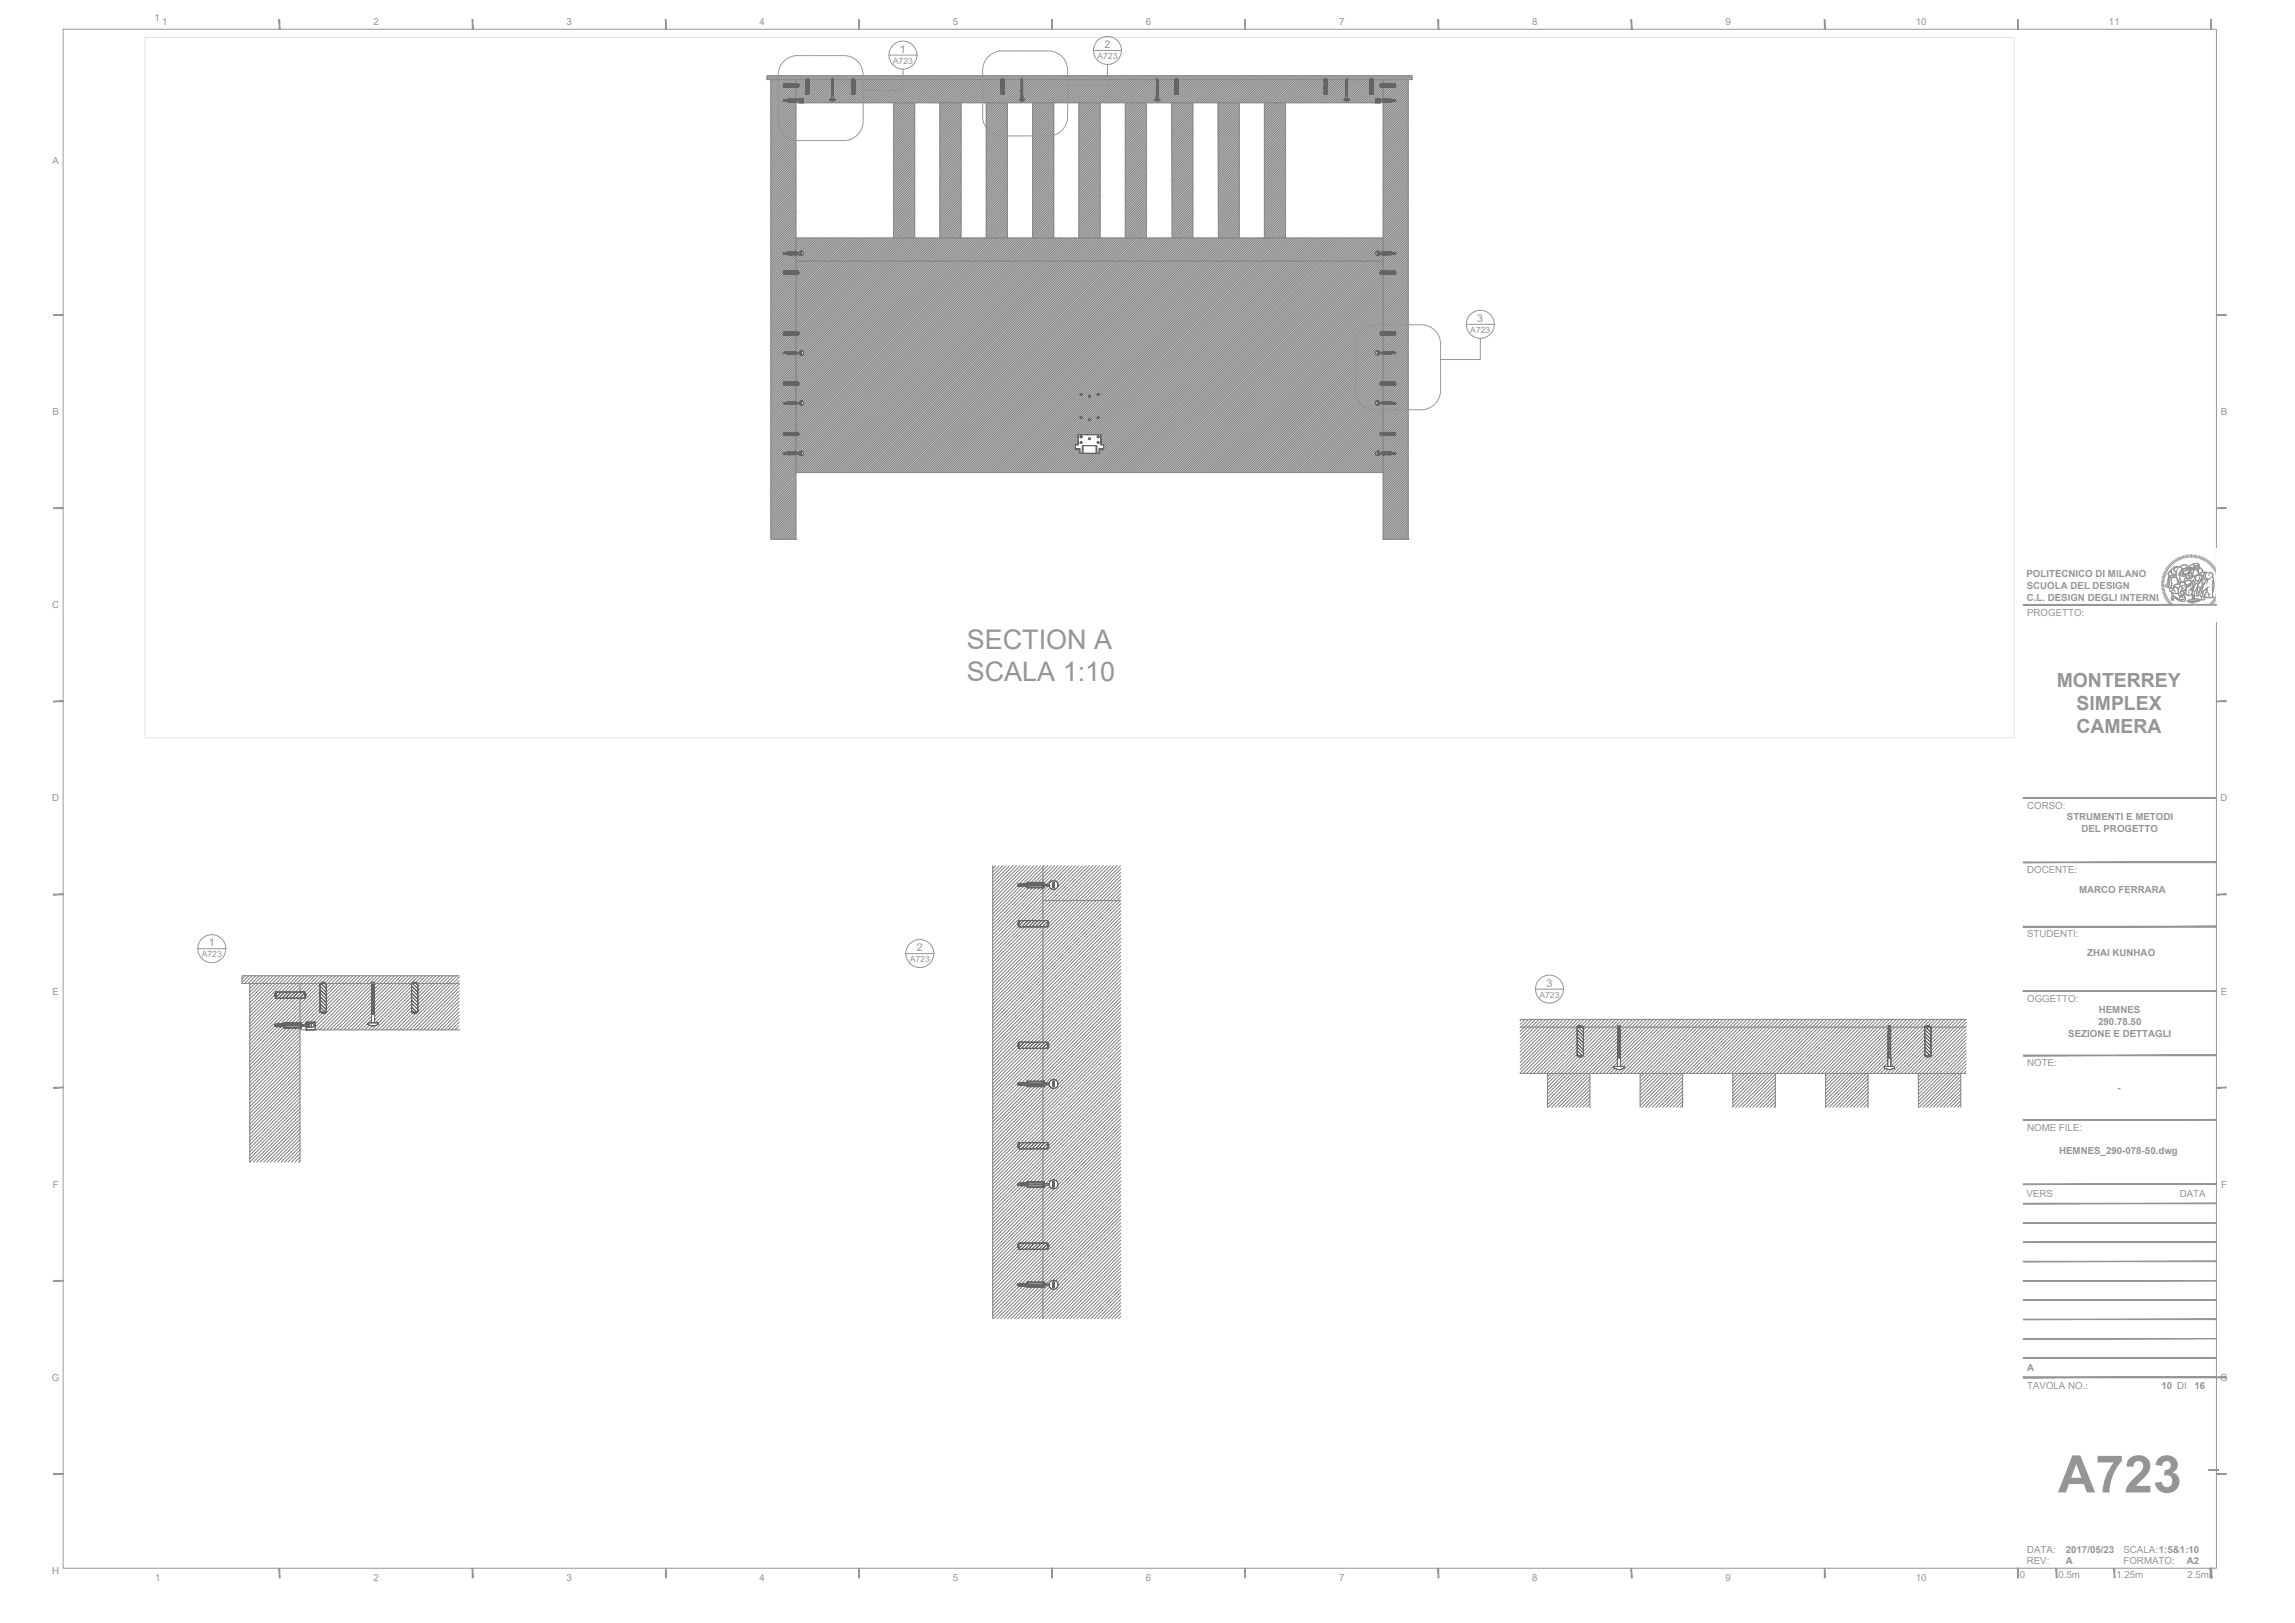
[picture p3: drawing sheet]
<svg xmlns="http://www.w3.org/2000/svg" width="594mm" height="420mm" viewBox="0 0 594 420" stroke-linecap="round" stroke-linejoin="round" font-family="sans-serif">
<defs><g id="words">
<text font-size="13.4" fill="#959595" x="532.7" y="386.4">A723</text>
<g font-size="7" fill="#959595">
<text x="250.3" y="168">SECTION A</text>
<text x="250.3" y="176.4">SCALA 1:10</text>
</g>
<g font-size="5" fill="#959595">
<text x="532.4" y="177.8">MONTERREY</text>
<text x="537.5" y="183.8">SIMPLEX</text>
<text x="537.5" y="189.9">CAMERA</text>
</g>
<g font-size="2.8" fill="#959595">
<text x="232.9" y="13.6">1</text>
<text x="285.9" y="12.4">2</text>
<text x="382.4" y="83.3">3</text>
<text x="54" y="245">1</text>
<text x="237.3" y="246.2">2</text>
<text x="400.3" y="255.4">3</text>
</g>
<g font-size="2.5" fill="#959595">
<text x="40" y="5.4">1</text>
<text x="42" y="6.4">1</text>
<text x="96.6" y="6.4">2</text>
<text x="146.6" y="6.4">3</text>
<text x="196.6" y="6.4">4</text>
<text x="246.6" y="6.4">5</text>
<text x="296.6" y="6.4">6</text>
<text x="346.6" y="6.4">7</text>
<text x="396.6" y="6.4">8</text>
<text x="446.6" y="6.4">9</text>
<text x="495.9" y="6.4">10</text>
<text x="545.9" y="6.4">11</text>
<text x="13.6" y="42.5">A</text>
<text x="13.6" y="107.5">B</text>
<text x="574.9" y="107.5">B</text>
<text x="524.6" y="149.5">POLITECNICO DI MILANO</text>
<text x="524.6" y="155.5">C.L. DESIGN DEGLI INTERNI</text>
<text x="524.7" y="152.5">SCUOLA DEL DESIGN</text>
<text x="13.5" y="157.5">C</text>
<text x="524.7" y="159.3">PROGETTO:</text>
<text x="13.5" y="207.5">D</text>
<text x="524.7" y="209.4">CORSO:</text>
<text x="574.8" y="207.5">D</text>
<text x="535" y="212.3">STRUMENTI E METODI</text>
<text x="538.8" y="215.3">DEL PROGETTO</text>
<text x="524.7" y="226">DOCENTE:</text>
<text x="538.2" y="231.2">MARCO FERRARA</text>
<text x="524.7" y="242.7">STUDENTI:</text>
<text x="540.3" y="247.6">ZHAI KUNHAO</text>
<text x="13.6" y="257.5">E</text>
<text x="574.9" y="257.5">E</text>
<text x="524.7" y="259.3">OGGETTO:</text>
<text x="543.3" y="262.3">HEMNES</text>
<text x="535.4" y="268.3">SEZIONE E DETTAGLI</text>
<text x="543.1" y="265.3">290.78.50</text>
<text x="524.7" y="276">NOTE:</text>
<text x="548.1" y="282.5">-</text>
<text x="524.7" y="292.7">NOME FILE:</text>
<text x="533" y="298.6">HEMNES_290-078-50.dwg</text>
<text x="13.7" y="307.5">F</text>
<text x="524.6" y="310">VERS</text>
<text x="564.2" y="310">DATA</text>
<text x="575" y="307.5">F</text>
<text x="13.4" y="357.5">G</text>
<text x="524.7" y="359.5">TAVOLA NO.:</text>
<text x="524.7" y="355">A</text>
<text x="559.5" y="359.5">10 DI</text>
<text x="568.1" y="359.5">16</text>
<text x="574.7" y="357.5">G</text>
<text x="534.7" y="401.9">2017/05/23</text>
<text x="549.7" y="402">SCALA:1:5&amp;1:10</text>
<text x="13.5" y="407.5">H</text>
<text x="524.6" y="404.9">REV:</text>
<text x="524.7" y="402">DATA:</text>
<text x="534.7" y="405">A</text>
<text x="549.7" y="405">FORMATO:</text>
<text x="566.1" y="405">A2</text>
<text x="40.1" y="409.4">1</text>
<text x="96.6" y="409.4">2</text>
<text x="146.6" y="409.4">3</text>
<text x="196.6" y="409.4">4</text>
<text x="246.6" y="409.4">5</text>
<text x="296.6" y="409.4">6</text>
<text x="346.6" y="409.4">7</text>
<text x="396.6" y="409.4">8</text>
<text x="446.6" y="409.4">9</text>
<text x="495.9" y="409.4">10</text>
<text x="522.8" y="408.5">0</text>
<text x="532.8" y="408.5">0.5m</text>
<text x="547.8" y="408.5">1.25m</text>
<text x="566.2" y="408.5">2.5m</text>
</g>
<g font-size="2.2" fill="#959595">
<text x="231.1" y="16.5">A723</text>
<text x="284.1" y="15.3">A723</text>
<text x="380.6" y="86.2">A723</text>
<text x="52.2" y="247.8">A723</text>
<text x="235.5" y="249.1">A723</text>
<text x="398.5" y="258.3">A723</text>
</g>
</g></defs>
<!-- layer: A-ELEV-MBE -->
<g fill="none" stroke="#7f7f7f" stroke-width=".26">
<path d="M199 19.6l-.5 .4M199.4 19.6l-.9 .9M199.9 19.6l-1 1M200.3 19.6l-1 1M200.8 19.6l-1.3 1.2M201.2 19.6l-1.7 1.7M201.7 19.6l-2.2 2.1M202.1 19.6l-2.6 2.6M202.6 19.6l-3.1 3M203 19.6l-3.5 3.5M203.5 19.6l-4 3.9M203.9 19.6l-4.4 4.4"/>
<path d="M204.4 19.6l-4.9 4.8M204.8 19.6l-5.3 5.3M205.2 19.6l-2.1 2.1M205.7 19.6l-2.1 2.1M206.1 19.6l-2.1 2.1M206.6 19.6l-2.1 2.1M207 19.6l-1 1M207.5 19.6l-2.1 2.1M207.9 19.6l-2.1 2.1M208.4 19.6l-2.1 2.1M208.8 19.6l-2.2 2.2M209.3 19.6l-2.7 2.7"/>
<path d="M209.7 19.6l-.8 .9M210.2 19.6l-.9 .9M210.6 19.6l-1.2 1.2M211.1 19.6l-1.7 1.7M211.5 19.6l-2.1 2.1M212 19.6l-2.6 2.6M212.4 19.6l-3 3M212.9 19.6l-3.5 3.5M213.3 19.6l-3.9 3.9M213.8 19.6l-4.4 4.4M214.2 19.6l-6.2 6.2M214.7 19.6l-6.7 6.7"/>
<path d="M215.1 19.6l-7 7M215.6 19.6l-7 7M216 19.6l-7 7M216.5 19.6l-.9 .9M216.9 19.6l-1.3 1.3M217.4 19.6l-1.8 1.8M217.8 19.6l-2.2 2.2M218.3 19.6l-2.7 2.7M218.7 19.6l-3.1 3.1M219.2 19.6l-3.6 3.6M219.6 19.6l-4 4M220.1 19.6l-4.5 4.5"/>
<path d="M220.5 19.6l-4.9 4.9M221 19.6l-5.3 5.3M221.4 19.6l-5.7 5.7M221.9 19.6l-.9 .9M222.3 19.6l-1 1M222.8 19.6l-1.5 1.5M223.2 19.6l-1.9 1.9M223.7 19.6l-2.4 2.4M224.1 19.6l-2.8 2.8M224.6 19.6l-3.3 3.3M225 19.6l-3.7 3.7M225.5 19.6l-4.2 4.2"/>
<path d="M225.9 19.6l-4.6 4.6M226.4 19.6l-7.1 7M226.8 19.6l-7 7M227.3 19.6l-7.1 7M227.7 19.6l-7 7M228.2 19.6l-7.1 7M228.6 19.6l-7 7M229 19.6l-7 7M229.5 19.6l-7 7M229.9 19.6l-7 7M230.4 19.6l-7 7M230.8 19.6l-7 7"/>
<path d="M231.3 19.6l-7 7M231.7 19.6l-7 7M232.2 19.6l-7 7M232.6 19.6l-7 7M233.1 19.6l-7 7M233.5 19.6l-7 7M234 19.6l-7 7M234.4 19.6l-7 7M234.9 19.6l-7 7M235.3 19.6l-7 7M235.8 19.6l-7 7M236.2 19.6l-7 7"/>
<path d="M236.7 19.6l-7 7M237.1 19.6l-7 7M237.6 19.6l-7 7M238 19.6l-7 7M238.5 19.6l-7.2 7.2M238.9 19.6l-7.6 7.7M239.4 19.6l-8.1 8.1M239.8 19.6l-8.5 8.6M240.3 19.6l-9 9M240.7 19.6l-9.4 9.4M241.2 19.6l-9.9 9.9M241.6 19.6l-10.3 10.3"/>
<path d="M242.1 19.6l-10.8 10.8M242.5 19.6l-11.2 11.2M243 19.6l-11.7 11.7M243.4 19.6l-12.1 12.1M243.9 19.6l-7 7M244.3 19.6l-7 7M244.8 19.6l-7 7M245.2 19.6l-7 7M245.7 19.6l-7 7M246.1 19.6l-7 7M246.6 19.6l-7 7M247 19.6l-7 7"/>
<path d="M247.5 19.6l-7.1 7M247.9 19.6l-7 7M248.4 19.6l-7.1 7M248.8 19.6l-7 7M249.3 19.6l-7.1 7M249.7 19.6l-7 7M250.1 19.6l-7 7M250.6 19.6l-7.3 7.3M251 19.6l-7.7 7.8M251.5 19.6l-8.2 8.2M251.9 19.6l-8.6 8.7M252.4 19.6l-9.1 9.1"/>
<path d="M252.8 19.6l-9.5 9.6M253.3 19.6l-10 10M253.7 19.6l-10.4 10.5M254.2 19.6l-10.9 10.9M254.6 19.6l-11.3 11.4M255.1 19.6l-11.8 11.8M255.5 19.6l-12.2 12.3M256 19.6l-7 7M256.4 19.6l-7 7M256.9 19.6l-7 7M257.3 19.6l-7 7M257.8 19.6l-7 7"/>
<path d="M258.2 19.6l-7 7M258.7 19.6l-7 7M259.1 19.6l-7 7M259.6 19.6l-7 7M260 19.6l-7 7M260.5 19.6l-.9 .9M260.9 19.6l-1 1M261.4 19.6l-1.5 1.5M261.8 19.6l-1.9 1.9M262.3 19.6l-2.4 2.4M262.7 19.6l-2.8 2.8M263.2 19.6l-3.3 3.3"/>
<path d="M263.6 19.6l-3.7 3.7M264.1 19.6l-4.2 4.1M264.5 19.6l-4.6 4.6M265 19.6l-9.7 9.7M265.4 19.6l-.8 .9M265.9 19.6l-1.2 1.2M266.3 19.6l-1.6 1.7M266.8 19.6l-2.1 2.1M267.2 19.6l-2.5 2.6M267.7 19.6l-3 3M268.1 19.6l-3.4 3.5M268.6 19.6l-3.9 3.9"/>
<path d="M269 19.6l-4.3 4.4M269.5 19.6l-4.8 4.8M269.9 19.6l-5.2 5.2M270.4 19.6l-5.7 5.6M270.8 19.6l-6.1 6.1M271.2 19.6l-6 6.1M271.7 19.6l-7 7M272.1 19.6l-6.9 7M272.6 19.6l-7 7M273 19.6l-6.9 7M273.5 19.6l-7 7M273.9 19.6l-6.9 7"/>
<path d="M274.4 19.6l-7.1 7.1M274.8 19.6l-7.5 7.6M275.3 19.6l-8 8M275.7 19.6l-8.4 8.5M276.2 19.6l-8.9 8.9M276.6 19.6l-9.3 9.4M277.1 19.6l-9.8 9.8M277.5 19.6l-10.2 10.3M278 19.6l-10.7 10.7M278.4 19.6l-11.1 11.2M278.9 19.6l-11.6 11.6M279.3 19.6l-12 12.1"/>
<path d="M279.8 19.6l-12.5 12.5M280.2 19.6l-7 7M280.7 19.6l-7 7M281.1 19.6l-7 7M281.6 19.6l-7 7M282 19.6l-7 7M282.5 19.6l-7 7M282.9 19.6l-7 7M283.4 19.6l-7 7M283.8 19.6l-7 7M284.3 19.6l-7 7M284.7 19.6l-7 7"/>
<path d="M285.2 19.6l-7 7M285.6 19.6l-7 7M286.1 19.6l-7 7M286.5 19.6l-7.2 7.2M287 19.6l-7.7 7.7M287.4 19.6l-8.1 8.1M287.9 19.6l-8.6 8.6M288.3 19.6l-9 9M288.8 19.6l-9.5 9.5M289.2 19.6l-9.9 9.9M289.7 19.6l-10.4 10.4M290.1 19.6l-10.8 10.8"/>
<path d="M290.6 19.6l-11.3 11.3M291 19.6l-11.7 11.7M291.5 19.6l-12.2 12.2M291.9 19.6l-7 7M292.4 19.6l-7 7M292.8 19.6l-7 7M293.3 19.6l-7 7M293.7 19.6l-7 7M294.1 19.6l-6.9 7M294.6 19.6l-7 7M295 19.6l-6.9 7M295.5 19.6l-7 7"/>
<path d="M295.9 19.6l-7 7M296.4 19.6l-7 7M296.8 19.6l-7 7M297.3 19.6l-7 7M297.7 19.6l-7 7M298.2 19.6l-7 7M298.6 19.6l-7.3 7.4M299.1 19.6l-7.8 7.8M299.5 19.6l-8.2 8.3M300 19.6l-8.7 8.7M300.4 19.6l-.8 .9M300.9 19.6l-1.2 1.2"/>
<path d="M301.3 19.6l-1.6 1.7M301.8 19.6l-2.1 2.1M302.2 19.6l-2.5 2.6M302.7 19.6l-3 3M303.1 19.6l-3.4 3.5M303.6 19.6l-3.9 3.9M304 19.6l-4.3 4.4M304.5 19.6l-4.8 4.8M304.9 19.6l-5.2 5.2M305.4 19.6l-.9 .9M305.8 19.6l-.9 1M306.3 19.6l-1.4 1.4"/>
<path d="M306.7 19.6l-1.8 1.8M307.2 19.6l-2.3 2.2M307.6 19.6l-2.7 2.7M308.1 19.6l-3.2 3.1M308.5 19.6l-3.6 3.6M309 19.6l-4.1 4M309.4 19.6l-4.5 4.5M309.9 19.6l-7 7M310.3 19.6l-7 7M310.8 19.6l-7.5 7.5M311.2 19.6l-7.9 7.9M311.7 19.6l-8.4 8.4"/>
<path d="M312.1 19.6l-8.8 8.8M312.6 19.6l-9.3 9.3M313 19.6l-9.7 9.7M313.5 19.6l-10.2 10.2M313.9 19.6l-10.6 10.6M314.4 19.6l-11.1 11.1M314.8 19.6l-11.5 11.5M315.3 19.6l-12 12M315.7 19.6l-12.4 12.4M316.2 19.6l-7 7M316.6 19.6l-7 7M317.1 19.6l-7.1 7"/>
<path d="M317.5 19.6l-7 7M318 19.6l-7.1 7M318.4 19.6l-7 7M318.9 19.6l-7.1 7M319.3 19.6l-7 7M319.7 19.6l-7 7M320.2 19.6l-7 7M320.6 19.6l-7 7M321.1 19.6l-7 7M321.5 19.6l-7 7M322 19.6l-7 7M322.4 19.6l-7.1 7.2"/>
<path d="M322.9 19.6l-7.6 7.6M323.3 19.6l-8 8.1M323.8 19.6l-8.5 8.5M324.2 19.6l-8.9 9M324.7 19.6l-9.4 9.4M325.1 19.6l-9.8 9.9M325.6 19.6l-10.3 10.3M326 19.6l-10.7 10.7M326.5 19.6l-11.2 11.2M326.9 19.6l-11.6 11.6M327.4 19.6l-12.1 12.1M327.8 19.6l-12.5 12.5"/>
<path d="M328.3 19.6l-7 7M328.7 19.6l-7 7M329.2 19.6l-7 7M329.6 19.6l-7 7M330.1 19.6l-7 7M330.5 19.6l-7 7M331 19.6l-7 7M331.4 19.6l-7 7M331.9 19.6l-7 7M332.3 19.6l-7 7M332.8 19.6l-7 7M333.2 19.6l-7 7"/>
<path d="M333.7 19.6l-7 7M334.1 19.6l-7 7M334.6 19.6l-7.3 7.3M335 19.6l-7.7 7.7M335.5 19.6l-8.2 8.2M335.9 19.6l-8.6 8.6M336.4 19.6l-9.1 9.1M336.8 19.6l-9.5 9.5M337.3 19.6l-10 10M337.7 19.6l-10.4 10.4M338.2 19.6l-10.9 10.9M338.6 19.6l-11.3 11.3"/>
<path d="M339.1 19.6l-11.8 11.8M339.5 19.6l-12.2 12.2M340 19.6l-7.1 7M340.4 19.6l-7 7M340.8 19.6l-7 7M341.3 19.6l-7 7M341.7 19.6l-7 7M342.2 19.6l-7 7M342.6 19.6l-7 7M343.1 19.6l-7 7M343.5 19.6l-7 7M344 19.6l-.9 .9"/>
<path d="M344.4 19.6l-.9 1M344.9 19.6l-1.3 1.3M345.3 19.6l-1.7 1.8M345.8 19.6l-2.2 2.2M346.2 19.6l-2.6 2.7M346.7 19.6l-3.1 3.1M347.1 19.6l-3.5 3.6M347.6 19.6l-4 4M348 19.6l-4.4 4.5M348.5 19.6l-7 7M348.9 19.6l-7 7M349.4 19.6l-.9 .9"/>
<path d="M349.8 19.6l-1.1 1.1M350.3 19.6l-1.6 1.6M350.7 19.6l-2 2M351.2 19.6l-2.5 2.5M351.6 19.6l-2.9 2.9M352.1 19.6l-3.4 3.4M352.5 19.6l-3.8 3.8M353 19.6l-4.3 4.3M353.4 19.6l-4.7 4.7M353.9 19.6l-5.1 5.1M354.3 19.6l-5.5 5.5M354.8 19.6l-6 6"/>
<path d="M355.2 19.6l-6.1 6.1M355.7 19.6l-1 1M356.1 19.6l-.9 .9M356.6 19.6l-1.2 1.1M357 19.6l-1.6 1.6M357.5 19.6l-2.1 2M357.9 19.6l-2.5 2.5M358.4 19.6l-3 2.9M358.8 19.6l-3.4 3.4M359.3 19.6l-3.9 3.8M359.7 19.6l-2.1 2.1M360.2 19.6l-2.1 2.1"/>
<path d="M360.6 19.6l-2.1 2.1M361.1 19.6l-2.1 2.1M361.5 19.6l-2.1 2.1M361.9 19.6l-2 2.1M362.4 19.6l-2.1 2.1M362.8 19.6l-2 2.1M363.3 19.6l-2.1 2.2M363.7 19.6l-2.4 2.4M364.2 19.6l-6.1 6.1M364.6 19.6l-6 6.1M365.1 19.6l-6.1 6.1M365.5 19.6l-1 1v53"/>
<path d="M199.5 20.6v119h6.5M202.8 22.1l-3.3 3.2M202.9 22.4l-3.4 3.4M203.2 22.5l-3.7 3.7M203.7 22.5l-4.2 4.2M204 25.8l-4.5 4.5M204 26.3l-4.5 4.4M204.1 22.5l-4.6 4.6M204.3 26.4l-4.8 4.8M204.6 22.5l-5.1 5.1M204.8 26.4l-5.3 5.2M205 22.5l-5.5 5.5"/>
<path d="M205.2 26.4l-5.7 5.7M205.5 22.5l-6 6M205.7 26.4l-6.2 6.1M205.9 22.5l-6.4 6.4M206 26.6h25.3v35M206 26.5l-6.5 6.5M206 26.9l-6.5 6.5M206 27.4l-6.5 6.5M206 27.8l-6.5 6.5M206 28.3l-6.5 6.5M206 28.7l-6.5 6.5M206 29.2l-6.5 6.5"/>
<path d="M206 29.6l-6.5 6.5M206 30l-6.5 6.5M206 30.5l-6.5 6.5M206 30.9l-6.5 6.5M206 31.4l-6.5 6.5M206 31.8l-6.5 6.5M206 32.3l-6.5 6.5M206 32.7l-6.5 6.5M206 33.2l-6.5 6.5M206 33.6l-6.5 6.5M206 34.1l-6.5 6.5M206 34.5l-6.5 6.5"/>
<path d="M206 35l-6.5 6.5M206 35.4l-6.5 6.5M206 35.9l-6.5 6.5M206 36.3l-6.5 6.5M206 36.8l-6.5 6.5M206 37.2l-6.5 6.5M206 37.7l-6.5 6.5M206 38.1l-6.5 6.5M206 38.6l-6.5 6.5M206 39l-6.5 6.5M206 39.5l-6.5 6.5M206 39.9l-6.5 6.5"/>
<path d="M206 20.6v1.1M206 22.5v3.2M206 26.4v38.9M206 20.6l-1.1 1.1M206.4 22.5l-6.9 6.9M208.6 20.6h-10.1v-1h167v1h-10.1M208.6 20.7l-9.1 9.1M208.6 21.2l-4.5 4.5M208.6 21.6l-4 4.1M208.6 22.1l-3.6 3.6M208.6 22.5l-3.1 3.2M208.6 23l-2.7 2.7"/>
<path d="M208.6 23.4l-2.4 2.5M208.6 23.9l-2.2 2.2M208.6 24.3l-1.8 1.8M208.9 24.5l-1.3 1.3M209.4 20.6h6M214.8 25.7l-.8 .9M215 26l-.6 .6M215.3 24.8l-1.8 1.8M215.3 25.3l-.4 .4M215.4 20.7l-5.9 5.9M215.4 21.2l-5.5 5.4M215.4 21.6l-5 5"/>
<path d="M215.4 22.1l-4.6 4.5M215.4 22.5l-4.1 4.1M215.4 23l-3.7 3.6M215.4 23.4l-3.2 3.2M215.4 24.3l-2.3 2.3M215.4 23.9l-2.8 2.7M215.4 26.1l-.5 .5M215.6 20.6h4.9M215.9 26l-.6 .6M220.5 21l-4.7 4.7M220.5 21.4l-4.4 4.4M220.5 21.9l-4.7 4.7"/>
<path d="M220.5 22.3l-4.3 4.3M220.5 23.2l-3.4 3.4M220.5 22.8l-3.8 3.8M220.5 23.7l-2.9 2.9M220.5 24.1l-2.5 2.5M220.6 24.4l-2.1 2.2M221.1 24.4l-2.2 2.2M221.3 20.6h37.8M231.3 26.6h5.5v35M236.8 26.6h6.5v35M236.8 37l-5.5 5.5M236.8 37.5l-5.5 5.5"/>
<path d="M236.8 37.9l-5.5 5.5M236.8 38.4l-5.5 5.5M236.8 38.8l-5.5 5.5M236.8 39.3l-5.5 5.5M236.8 26.7l-5.5 5.5M236.8 27.1l-5.5 5.5M236.8 27.6l-5.5 5.5M236.8 28l-5.5 5.5M236.8 28.5l-5.5 5.5M236.8 28.9l-5.5 5.5M236.8 29.4l-5.5 5.5M236.8 31.2l-5.5 5.5"/>
<path d="M236.8 31.6l-5.5 5.5M236.8 32.1l-5.5 5.5M236.8 32.5l-5.5 5.5M236.8 33l-5.5 5.5M236.8 33.4l-5.5 5.5M236.8 33.9l-5.5 5.5M236.8 34.3l-5.5 5.5M236.8 35.7l-5.5 5.5M236.8 36.1l-5.5 5.5M236.8 36.6l-5.5 5.5M236.8 34.8l-5.5 5.5M236.8 39.7l-5.5 5.5"/>
<path d="M236.8 29.8l-5.5 5.5M236.8 30.3l-5.5 5.5M236.8 30.7l-5.5 5.5M236.8 35.2l-5.5 5.5M243.3 26.6h5.5v35M248.8 26.6h6.5v35M248.8 26.8l-5.5 5.5M248.8 27.3l-5.5 5.5M248.8 28.6l-5.5 5.5M248.8 29.1l-5.5 5.5M248.8 29.5l-5.5 5.5M248.8 30l-5.5 5.5"/>
<path d="M248.8 30.4l-5.5 5.5M248.8 30.9l-5.5 5.5M248.8 31.3l-5.5 5.5M248.8 31.8l-5.5 5.5M248.8 32.2l-5.5 5.5M248.8 33.1l-5.5 5.5M248.8 33.6l-5.5 5.4M248.8 34l-5.5 5.5M248.8 34.5l-5.5 5.4M248.8 34.9l-5.5 5.5M248.8 35.3l-5.5 5.5M248.8 35.8l-5.5 5.5"/>
<path d="M248.8 36.2l-5.5 5.5M248.8 36.7l-5.5 5.5M248.8 38l-5.5 5.5M248.8 38.5l-5.5 5.5M248.8 38.9l-5.5 5.5M248.8 39.4l-5.5 5.5M248.8 39.8l-5.5 5.5M248.8 37.1l-5.5 5.5M248.8 37.6l-5.5 5.5M248.8 27.7l-5.5 5.5M248.8 28.2l-5.5 5.5M248.8 32.7l-5.5 5.5"/>
<path d="M259.1 22.7l-3.8 3.9h5.5v35M259.1 21l-5.6 5.6M259.1 21.4l-5.2 5.2M259.1 21.9l-4.7 4.7M259.1 23.2l-3.8 3.9M259.1 23.6l-3.8 3.9M259.1 24.1l-3.8 3.8M259.1 22.3l-4.3 4.3M259.3 24.4l-4 4M259.7 24.5l-4.4 4.3M259.9 20.6h4.5M260.8 26.6h6.5v35"/>
<path d="M260.8 26.9l-5.5 5.5M260.8 27.4l-5.5 5.5M260.8 27.8l-5.5 5.5M260.8 28.3l-5.5 5.5M260.8 28.7l-5.5 5.5M260.8 29.2l-5.5 5.5M260.8 29.6l-5.5 5.5M260.8 31l-5.5 5.5M260.8 31.4l-5.5 5.5M260.8 31.9l-5.5 5.5M260.8 32.3l-5.5 5.5M260.8 32.8l-5.5 5.5"/>
<path d="M260.8 33.2l-5.5 5.5M260.8 33.7l-5.5 5.5M260.8 34.1l-5.5 5.5M260.8 35.9l-5.5 5.5M260.8 36.4l-5.5 5.5M260.8 36.8l-5.5 5.5M260.8 37.3l-5.5 5.5M260.8 37.7l-5.5 5.5M260.8 38.2l-5.5 5.5M260.8 38.6l-5.5 5.5M260.8 39.1l-5.5 5.5M260.8 34.6l-5.5 5.5"/>
<path d="M260.8 39.5l-5.5 5.5M260.8 35l-5.5 5.5M260.8 40l-5.5 5.5M260.8 30.1l-5.5 5.5M260.8 30.5l-5.5 5.5M260.8 35.5l-5.5 5.5M264 26l-.6 .6M264.3 25.2l-1.4 1.4M264.3 25.6v.1M264.3 26.1l-.5 .5M264.3 24.7l-1.8 1.9M264.4 20.6l-9.1 9.1"/>
<path d="M264.4 21.1l-9.1 9.1M264.4 22.4l-9.1 9.1M264.4 22.9l-9.1 9.1M264.4 23.3l-3.3 3.3M264.4 23.8l-2.8 2.8M264.4 24.2l-2.4 2.4M264.4 21.5l-9.1 9.1M264.4 22l-9.1 9.1M264.7 20.6h34.7M264.8 26.1l-.5 .5M267.3 26.6h5.5v35l-60.7 60.7M272.8 26.6h6.5v35"/>
<path d="M272.8 27.1l-5.5 5.5M272.8 28.4l-5.5 5.5M272.8 28.9l-5.5 5.5M272.8 29.3l-5.5 5.5M272.8 29.8l-5.5 5.5M272.8 30.2l-5.5 5.5M272.8 30.7l-5.5 5.5M272.8 31.1l-5.5 5.5M272.8 31.6l-5.5 5.5M272.8 33.4l-5.5 5.4M272.8 33.8l-5.5 5.5M272.8 34.2l-5.5 5.5"/>
<path d="M272.8 34.7l-5.5 5.5M272.8 35.1l-5.5 5.5M272.8 35.6l-5.5 5.5M272.8 36l-5.5 5.5M272.8 36.5l-5.5 5.5M272.8 38.3l-5.5 5.5M272.8 38.7l-5.5 5.5M272.8 39.2l-5.5 5.5M272.8 39.6l-5.5 5.5M272.8 32l-5.5 5.5M272.8 27.5l-5.5 5.5M272.8 32.5l-5.5 5.4"/>
<path d="M272.8 36.9l-5.5 5.5M272.8 37.4l-5.5 5.5M272.8 37.8l-5.5 5.5M272.8 28l-5.5 5.5M272.8 32.9l-5.5 5.5M279.3 26.6h5.5v35M284.8 26.6h6.5v35M284.8 26.7l-5.5 5.5M284.8 27.2l-5.5 5.5M284.8 27.6l-5.5 5.5M284.8 28.1l-5.5 5.5M284.8 28.5l-5.5 5.5"/>
<path d="M284.8 29l-5.5 5.5M284.8 29.4l-5.5 5.5M284.8 30.8l-5.5 5.5M284.8 31.2l-5.5 5.5M284.8 31.7l-5.5 5.5M284.8 32.1l-5.5 5.5M284.8 32.6l-5.5 5.5M284.8 33l-5.5 5.5M284.8 33.5l-5.5 5.5M284.8 33.9l-5.5 5.5M284.8 34.4l-5.5 5.5M284.8 35.7l-5.5 5.5"/>
<path d="M284.8 36.2l-5.5 5.5M284.8 36.6l-5.5 5.5M284.8 37.1l-5.5 5.5M284.8 37.5l-5.5 5.5M284.8 38l-5.5 5.5M284.8 38.4l-5.5 5.5M284.8 38.9l-5.5 5.5M284.8 39.3l-5.5 5.5M284.8 29.9l-5.5 5.5M284.8 39.8l-5.5 5.5M284.8 30.3l-5.5 5.5M284.8 34.8l-5.5 5.5"/>
<path d="M284.8 35.3l-5.5 5.5M291.3 26.6h5.5v35M296.8 26.6h6.5l.1 35M296.8 26.9l-5.5 5.5M296.8 27.3l-5.5 5.5M296.8 28.7l-5.5 5.5M296.8 29.1l-5.5 5.5M296.8 29.6l-5.5 5.5M296.8 30l-5.5 5.5M296.8 30.5l-5.5 5.5M296.8 30.9l-5.5 5.5M296.8 31.4l-5.5 5.4"/>
<path d="M296.8 31.8l-5.5 5.5M296.8 33.6l-5.5 5.5M296.8 34l-5.5 5.5M296.8 34.5l-5.5 5.5M296.8 34.9l-5.5 5.5M296.8 35.4l-5.5 5.5M296.8 35.8l-5.5 5.5M296.8 36.3l-5.5 5.5M296.8 36.7l-5.5 5.5M296.8 38.1l-5.5 5.5M296.8 38.5l-5.5 5.5M296.8 39l-5.5 5.5"/>
<path d="M296.8 39.4l-5.5 5.5M296.8 39.9l-5.5 5.5M296.8 27.8l-5.5 5.5M296.8 32.3l-5.5 5.4M296.8 32.7l-5.5 5.5M296.8 37.2l-5.5 5.5M296.8 33.2l-5.5 5.4M296.8 37.6l-5.5 5.5M296.8 28.2l-5.5 5.5M299 26l-.6 .6M299.3 24.8l-1.8 1.8M299.3 25.2l-1.4 1.4"/>
<path d="M299.3 25.7h.1M299.4 26.1l-.6 .5M299.4 21.1l-8.1 8.1M299.4 21.5l-8.1 8.2M299.4 22l-8.1 8.1M299.4 22.4l-8.1 8.2M299.4 22.9l-8.1 8.1M299.4 23.3l-8.1 8.2M299.4 23.8l-8.1 8.1M299.4 24.2l-2.4 2.4M299.4 20.7l-8.1 8.1M299.7 20.6h4.4"/>
<path d="M299.8 26.1l-.5 .5M303.3 26.6h5.5v35M304.1 21.8l-3.9 3.9M304.1 22.2l-4.4 4.4M304.1 22.7l-3.9 3.9M304.1 23.1l-3.5 3.5M304.1 23.6l-3 3M304.1 24l-2.6 2.6M304.1 20.9l-4.4 4.4M304.1 21.3l-4.4 4.4M304.2 24.4l-2.2 2.2M304.6 24.5l-2.2 2.1"/>
<path d="M304.9 20.6h37.9M308.8 26.6h6.5l.1 35M308.8 27l-5.5 5.5M308.8 27.4l-5.5 5.5M308.8 27.9l-5.5 5.5M308.8 28.3l-5.5 5.5M308.8 28.8l-5.5 5.5M308.8 29.2l-5.5 5.5M308.8 31l-5.5 5.5M308.8 31.5l-5.5 5.4M308.8 31.9l-5.5 5.5M308.8 32.4l-5.5 5.4"/>
<path d="M308.8 32.8l-5.5 5.5M308.8 33.3l-5.5 5.4M308.8 33.7l-5.5 5.5M308.8 34.2l-5.5 5.4M308.8 36l-5.5 5.4M308.8 36.4l-5.5 5.5M308.8 36.9l-5.5 5.4M308.8 37.3l-5.5 5.4M308.8 37.8l-5.5 5.4M308.8 38.2l-5.5 5.4M308.8 38.7l-5.5 5.4M308.8 39.1l-5.5 5.4"/>
<path d="M308.8 39.6l-5.5 5.4M308.8 29.7l-5.5 5.4M308.8 30.1l-5.5 5.5M308.8 34.6l-5.5 5.5M308.8 30.6l-5.5 5.4M308.8 35.1l-5.5 5.4M308.8 35.5l-5.5 5.5M315.3 26.6h5.5v35M320.8 26.6h6.5v35M320.8 27.1l-5.5 5.5M320.8 27.6l-5.5 5.4M320.8 29.4l-5.5 5.4"/>
<path d="M320.8 29.8l-5.5 5.5M320.8 30.3l-5.5 5.4M320.8 30.7l-5.5 5.5M320.8 31.2l-5.5 5.4M320.8 31.6l-5.5 5.5M320.8 32l-5.5 5.5M320.8 33.8l-5.5 5.5M320.8 34.3l-5.5 5.4M320.8 34.7l-5.5 5.5M320.8 35.2l-5.5 5.4M320.8 35.6l-5.5 5.5M320.8 36.1l-5.5 5.4"/>
<path d="M320.8 36.5l-5.5 5.5M320.8 37l-5.5 5.4M320.8 38.8l-5.5 5.4M320.8 39.2l-5.5 5.5M320.8 39.7l-5.5 5.4M320.8 32.5l-5.5 5.5M320.8 32.9l-5.5 5.5M320.8 37.4l-5.5 5.5M320.8 37.9l-5.5 5.4M320.8 38.3l-5.5 5.5M320.8 28l-5.5 5.5M320.8 28.5l-5.5 5.4"/>
<path d="M320.8 28.9l-5.5 5.5M320.8 33.4l-5.5 5.5M327.3 26.6h5.5v35M332.8 26.8l-5.5 5.5M332.8 27.2l-5.5 5.5M332.8 27.7l-5.5 5.5M332.8 28.1l-5.5 5.5M332.8 28.6l-5.5 5.5M332.8 29l-5.5 5.5M332.8 29.5l-5.5 5.5M332.8 31.3l-5.5 5.5M332.8 31.7l-5.5 5.5"/>
<path d="M332.8 32.2l-5.5 5.5M332.8 32.6l-5.5 5.5M332.8 33.1l-5.5 5.5M332.8 33.5l-5.5 5.5M332.8 34l-5.5 5.5M332.8 34.4l-5.5 5.5M332.8 36.2l-5.5 5.5M332.8 36.7l-5.5 5.5M332.8 37.1l-5.5 5.5M332.8 37.6l-5.5 5.5M332.8 38l-5.5 5.5M332.8 38.5l-5.5 5.5"/>
<path d="M332.8 38.9l-5.5 5.5M332.8 39.4l-5.5 5.5M332.8 29.9l-5.5 5.5M332.8 30.4l-5.5 5.5M332.8 34.9l-5.5 5.5M332.8 39.8l-5.5 5.5M332.8 30.8l-5.5 5.5M332.8 35.3l-5.5 5.5M332.8 35.8l-5.5 5.5M332.8 26.6h25.2M342.8 21.3l-5.4 5.3M342.8 21.7l-4.9 4.9"/>
<path d="M342.8 22.2l-4.5 4.4M342.8 22.6l-4 4M342.8 23.1l-3.6 3.5M342.8 23.5l-3.1 3.1M342.8 24l-2.7 2.6M342.8 20.8l-5.8 5.8M342.8 24.4l-2.2 2.2M343.2 24.5l-2.2 2.1M343.6 20.6h4.9M348 25.9l-.7 .7M348.3 26.1l-.5 .5M348.4 25.5l-.2 .2"/>
<path d="M348.4 25.1l-1.5 1.5M348.4 24.7l-2 1.9M348.5 20.5l-6.1 6.1M348.5 21l-5.7 5.6M348.5 21.4l-5.2 5.2M348.5 21.9l-4.8 4.7M348.5 22.3l-4.3 4.3M348.5 22.8l-3.9 3.8M348.5 23.2l-3.4 3.4M348.5 23.7l-3 2.9M348.5 24.1l-2.5 2.5M348.7 20.6h5.9"/>
<path d="M348.7 26.1l-.5 .5M354.6 20.6l-5.9 6M354.6 21.1l-5.5 5.5M354.6 21.5l-5 5.1M354.6 22l-4.6 4.6M354.6 22.4l-4.1 4.2M354.6 22.9l-3.7 3.7M354.6 23.3l-3.2 3.3M354.6 23.8l-2.8 2.8M354.6 24.2l-2.3 2.4M354.9 24.5l-2.2 2.1M356.1 26.4l-.2 .2"/>
<path d="M356.1 25.9l-.7 .7M357.3 22l-1.9 1.9M357.4 22.4l-4.2 4.2M357.7 22.5l-4.1 4.1M358 20.6v1.1M358 22.5v3.2M358 26.4v38.9M358.2 22.5l-4.1 4.1M358.3 26.4l-.3 .3M358.6 22.5l-4.1 4.1M358.8 26.4l-.8 .7M359 22.5l-4 4.1"/>
<path d="M359.2 26.4l-1.2 1.2M359.5 22.5l-3.2 3.2M359.7 26.4l-1.7 1.6M359.9 22.5l-3.2 3.3M360.3 26.2l-2.3 2.3M360.4 22.5l-3.2 3.3M360.7 26.2l-2.7 2.7M360.8 22.5l-3.4 3.4M364.5 20.6l-5 5.1M364.5 21.1l-4.6 4.6M364.5 21.5l-4.1 4.2M364.5 22l-3.8 3.8"/>
<path d="M364.5 23.8l-6.5 6.5M364.5 24.2l-6.5 6.5M364.5 24.7l-6.5 6.5M364.5 25.1l-6.5 6.5M364.5 25.6l-6.5 6.5M364.5 26l-6.5 6.5M364.5 26.5l-6.5 6.5M364.5 26.9l-6.5 6.5M364.5 28.7l-6.5 6.5M364.5 29.2l-6.5 6.5M364.5 29.6l-6.5 6.5M364.5 30l-6.5 6.6"/>
<path d="M364.5 30.5l-6.5 6.5M364.5 30.9l-6.5 6.5M364.5 31.4l-6.5 6.5M364.5 31.8l-6.5 6.5M364.5 33.2l-6.5 6.5M364.5 33.6l-6.5 6.5M364.5 34.1l-6.5 6.5M364.5 34.5l-6.5 6.5M364.5 35l-6.5 6.5M364.5 35.4l-6.5 6.5M364.5 35.9l-6.5 6.5M364.5 36.3l-6.5 6.5"/>
<path d="M364.5 36.8l-6.5 6.5M364.5 38.1l-6.5 6.5M364.5 38.6l-6.5 6.5M364.5 39l-6.5 6.5M364.5 39.5l-6.5 6.5M364.5 39.9l-6.5 6.5M364.5 22.4l-3.4 3.4M364.5 22.9l-6.5 6.5M364.5 23.3l-6.5 6.5M364.5 27.4l-6.5 6.5M364.5 27.8l-6.5 6.5M364.5 28.3l-6.5 6.5"/>
<path d="M364.5 32.3l-6.5 6.5M364.5 32.7l-6.5 6.5M364.5 37.2l-6.5 6.5M364.5 37.7l-6.5 6.5M365.5 20.1l-.5 .5M365.5 20.5l-.1 .1M206 40.4l-6.5 6.5M206 40.8l-6.5 6.5M206 41.3l-6.5 6.5M206 41.7l-6.5 6.5M206 42.2l-6.5 6.5M206 42.6l-6.5 6.5"/>
<path d="M206 43.1l-6.5 6.5M206 43.5l-6.5 6.5M206 44l-6.5 6.5M206 44.4l-6.5 6.5M206 44.9l-6.5 6.5M206 45.3l-6.5 6.5M206 45.8l-6.5 6.5M206 46.2l-6.5 6.5M206 46.7l-6.5 6.5M206 47.1l-6.5 6.5M206 47.6l-6.5 6.5M206 48l-6.5 6.5"/>
<path d="M206 48.5l-6.5 6.5M206 48.9l-6.5 6.5M206 49.4l-6.5 6.5M206 49.8l-6.5 6.5M206 50.3l-6.5 6.5M206 50.7l-6.5 6.5M206 51.2l-6.5 6.5M206 51.6l-6.5 6.5M206 52.1l-6.5 6.5M206 52.5l-6.5 6.5M206 53l-6.5 6.5M206 53.4l-6.5 6.5"/>
<path d="M206 53.9l-6.5 6.4M206 54.3l-6.5 6.5M206 54.8l-6.5 6.4M206 55.2l-6.5 6.5M206 55.7l-6.5 6.4M206 56.1l-6.5 6.5M206 56.5l-6.5 6.5M206 57l-6.5 6.5M206 57.4l-6.5 6.5M206 57.9l-6.5 6.5M206 58.3l-6.5 6.5M206 58.8l-6.5 6.5"/>
<path d="M206 59.2l-6.5 6.5M206 59.7l-6.5 6.5M236.8 40.2l-5.5 5.5M236.8 40.6l-5.5 5.5M236.8 41.1l-5.5 5.5M236.8 41.5l-5.5 5.5M236.8 42l-5.5 5.5M236.8 42.4l-5.5 5.5M236.8 42.9l-5.5 5.5M236.8 43.3l-5.5 5.5M236.8 43.8l-5.5 5.5M236.8 44.2l-5.5 5.5"/>
<path d="M236.8 45.1l-5.5 5.5M236.8 45.6l-5.5 5.4M236.8 46l-5.5 5.5M236.8 46.4l-5.5 5.5M236.8 46.9l-5.5 5.5M236.8 47.3l-5.5 5.5M236.8 47.8l-5.5 5.5M236.8 48.2l-5.5 5.5M236.8 48.7l-5.5 5.5M236.8 49.6l-5.5 5.5M236.8 50l-5.5 5.5M236.8 50.5l-5.5 5.5"/>
<path d="M236.8 50.9l-5.5 5.5M236.8 51.4l-5.5 5.5M236.8 51.8l-5.5 5.5M236.8 52.3l-5.5 5.5M236.8 52.7l-5.5 5.5M236.8 53.2l-5.5 5.5M236.8 53.6l-5.5 5.5M236.8 54.5l-5.5 5.5M236.8 55l-5.5 5.5M236.8 55.4l-5.5 5.5M236.8 55.9l-5.5 5.5M236.8 56.3l-30 30"/>
<path d="M236.8 56.8l-37.3 37.2M236.8 57.2l-37.3 37.3M236.8 57.7l-33.5 33.4M236.8 58.1l-32.9 32.9M236.8 58.6l-32.4 32.4M236.8 59l-32 32M236.8 59.5l-31.5 31.5M236.8 59.9l-31.1 31.1M236.8 49.1l-5.5 5.5M236.8 54.1l-5.5 5.5M236.8 44.7l-5.5 5.4M248.8 40.3l-5.5 5.5"/>
<path d="M248.8 40.7l-5.5 5.5M248.8 41.2l-5.5 5.5M248.8 41.6l-5.5 5.5M248.8 42.5l-5.5 5.5M248.8 43l-5.5 5.5M248.8 43.4l-5.5 5.5M248.8 43.9l-5.5 5.5M248.8 44.3l-5.5 5.5M248.8 44.8l-5.5 5.5M248.8 45.2l-5.5 5.5M248.8 45.7l-5.5 5.5M248.8 46.1l-5.5 5.5"/>
<path d="M248.8 47.5l-5.5 5.5M248.8 47.9l-5.5 5.5M248.8 48.4l-5.5 5.5M248.8 48.8l-5.5 5.5M248.8 49.3l-5.5 5.5M248.8 49.7l-5.5 5.5M248.8 50.2l-5.5 5.5M248.8 50.6l-5.5 5.5M248.8 51.1l-5.5 5.5M248.8 52l-5.5 5.5M248.8 52.4l-5.5 5.5M248.8 52.9l-5.5 5.5"/>
<path d="M248.8 53.3l-5.5 5.5M248.8 53.8l-5.5 5.5M248.8 54.2l-5.5 5.5M248.8 54.7l-5.5 5.4M248.8 55.1l-5.5 5.5M248.8 55.6l-5.5 5.4M248.8 56.4l-42.5 42.5M248.8 56.9l-42.1 42.1M248.8 57.3l-42 42M248.8 57.8l-49.3 49.2M248.8 58.2l-49.3 49.3M248.8 58.7l-45.5 45.5"/>
<path d="M248.8 59.1l-44.9 44.9M248.8 59.6l-44.4 44.4M248.8 46.6l-5.5 5.5M248.8 56l-5.5 5.5M248.8 51.5l-5.5 5.5M248.8 47l-5.5 5.5M248.8 42.1l-5.5 5.5M260.8 40.4l-5.5 5.5M260.8 40.9l-5.5 5.5M260.8 41.3l-5.5 5.5M260.8 41.8l-5.5 5.5M260.8 42.2l-5.5 5.5"/>
<path d="M260.8 42.7l-5.5 5.5M260.8 43.1l-5.5 5.5M260.8 43.6l-5.5 5.4M260.8 45.3l-5.5 5.5M260.8 45.8l-5.5 5.5M260.8 46.2l-5.5 5.5M260.8 46.7l-5.5 5.5M260.8 47.1l-5.5 5.5M260.8 47.6l-5.5 5.5M260.8 48l-5.5 5.5M260.8 48.5l-5.5 5.5M260.8 49.8l-5.5 5.5"/>
<path d="M260.8 50.3l-5.5 5.5M260.8 50.7l-5.5 5.5M260.8 51.2l-5.5 5.5M260.8 51.6l-5.5 5.5M260.8 52.1l-5.5 5.5M260.8 52.5l-5.5 5.5M260.8 53l-5.5 5.5M260.8 53.4l-5.5 5.5M260.8 54.8l-5.5 5.5M260.8 55.2l-5.5 5.5M260.8 55.7l-5.5 5.5M260.8 56.1l-55.8 55.9"/>
<path d="M260.8 56.6l-55.4 55.4M260.8 57l-54.9 55M260.8 57.5l-54.5 54.5M260.8 57.9l-54.1 54.1M260.8 58.4l-54 54M260.8 58.8l-61.3 61.3M260.8 59.3l-61.3 61.2M260.8 59.7l-57.4 57.5M260.8 44l-5.5 5.5M260.8 44.5l-5.5 5.4M260.8 48.9l-5.5 5.5M260.8 53.9l-5.5 5.5"/>
<path d="M260.8 49.4l-5.5 5.5M260.8 54.3l-5.5 5.5M260.8 44.9l-5.5 5.5M272.8 40.1l-5.5 5.5M272.8 40.5l-5.5 5.5M272.8 41l-5.5 5.5M272.8 41.4l-5.5 5.5M272.8 42.8l-5.5 5.5M272.8 43.2l-5.5 5.5M272.8 43.7l-5.5 5.5M272.8 44.1l-5.5 5.5M272.8 44.6l-5.5 5.5"/>
<path d="M272.8 45l-5.5 5.5M272.8 45.5l-5.5 5.5M272.8 45.9l-5.5 5.5M272.8 46.4l-5.5 5.5M272.8 47.7l-5.5 5.5M272.8 48.2l-5.5 5.5M272.8 48.6l-5.5 5.5M272.8 49.1l-5.5 5.5M272.8 49.5l-5.5 5.5M272.8 50l-5.5 5.5M272.8 50.4l-5.5 5.5M272.8 50.9l-5.5 5.5"/>
<path d="M272.8 51.3l-5.5 5.5M272.8 52.2l-5.5 5.5M272.8 52.7l-5.5 5.5M272.8 53.1l-5.5 5.5M272.8 53.6l-5.5 5.5M272.8 54l-5.5 5.5M272.8 54.5l-5.5 5.4M272.8 54.9l-5.5 5.5M272.8 55.4l-5.5 5.4M272.8 55.8l-5.5 5.5M272.8 56.2l-66.1 66.1M272.8 56.7l-65.7 65.6"/>
<path d="M272.8 57.1l-65.2 65.2M272.8 57.6l-64.8 64.7M272.8 58l-64.3 64.3M272.8 58.5l-63.9 63.8M272.8 58.9l-63.4 63.4M272.8 59.4l-63 62.9M272.8 59.8l-62.5 62.5M272.8 41.9l-5.5 5.5M272.8 51.8l-5.5 5.5M272.8 42.3l-5.5 5.5M272.8 46.8l-5.5 5.5M272.8 47.3l-5.5 5.5"/>
<path d="M284.8 40.7l-5.5 5.5M284.8 41.1l-5.5 5.5M284.8 41.6l-5.5 5.5M284.8 42l-5.5 5.5M284.8 42.5l-5.5 5.5M284.8 42.9l-5.5 5.5M284.8 43.4l-5.5 5.4M284.8 43.8l-5.5 5.5M284.8 45.1l-5.5 5.5M284.8 45.6l-5.5 5.5M284.8 46l-5.5 5.5M284.8 46.5l-5.5 5.5"/>
<path d="M284.8 46.9l-5.5 5.5M284.8 47.4l-5.5 5.5M284.8 47.8l-5.5 5.5M284.8 48.3l-5.5 5.5M284.8 48.7l-5.5 5.5M284.8 50.1l-5.5 5.5M284.8 50.5l-5.5 5.5M284.8 51l-5.5 5.5M284.8 51.4l-5.5 5.5M284.8 51.9l-5.5 5.5M284.8 52.3l-5.5 5.5M284.8 52.8l-5.5 5.5"/>
<path d="M284.8 53.2l-5.5 5.5M284.8 54.6l-5.5 5.5M284.8 55l-5.5 5.5M284.8 55.5l-5.5 5.5M284.8 55.9l-5.5 5.5M284.8 56.4l-66 65.9M284.8 56.8l-65.5 65.5M284.8 57.3l-65.1 65M284.8 57.7l-64.6 64.6M284.8 58.2l-64.2 64.1M284.8 58.6l-63.7 63.7M284.8 59.1l-63.3 63.2"/>
<path d="M284.8 59.5l-62.8 62.8M284.8 60l-62.4 62.3M284.8 44.3l-5.5 5.4M284.8 44.7l-5.5 5.5M284.8 49.2l-5.5 5.5M284.8 53.7l-5.5 5.5M284.8 54.1l-5.5 5.5M284.8 49.6l-5.5 5.5M284.8 40.2l-5.5 5.5M296.8 40.3l-5.5 5.5M296.8 40.8l-5.5 5.5M296.8 41.2l-5.5 5.5"/>
<path d="M296.8 43l-5.5 5.5M296.8 43.5l-5.5 5.5M296.8 43.9l-5.5 5.5M296.8 44.4l-5.5 5.5M296.8 44.8l-5.5 5.5M296.8 45.3l-5.5 5.5M296.8 45.7l-5.5 5.5M296.8 46.2l-5.5 5.5M296.8 48l-5.5 5.5M296.8 48.4l-5.5 5.5M296.8 48.9l-5.5 5.5M296.8 49.3l-5.5 5.5"/>
<path d="M296.8 49.8l-5.5 5.5M296.8 50.2l-5.5 5.5M296.8 50.7l-5.5 5.5M296.8 51.1l-5.5 5.5M296.8 51.6l-5.5 5.5M296.8 52.9l-5.5 5.5M296.8 53.4l-5.5 5.4M296.8 53.8l-5.5 5.5M296.8 54.3l-5.5 5.4M296.8 54.7l-5.5 5.5M296.8 55.1l-5.5 5.5M296.8 55.6l-5.5 5.5"/>
<path d="M296.8 56l-5.5 5.5M296.8 56.5l-65.9 65.8M296.8 56.9l-65.4 65.4M296.8 57.4l-65 64.9M296.8 57.8l-64.5 64.5M296.8 58.3l-64.1 64M296.8 58.7l-63.6 63.6M296.8 59.2l-63.2 63.1M296.8 59.6l-62.7 62.7M296.8 41.7l-5.5 5.5M296.8 42.1l-5.5 5.5M296.8 46.6l-5.5 5.5"/>
<path d="M296.8 42.6l-5.5 5.5M296.8 47.1l-5.5 5.5M296.8 47.5l-5.5 5.5M296.8 52l-5.5 5.5M296.8 52.5l-5.5 5.5M308.8 40.9l-5.4 5.4M308.8 41.4l-5.4 5.4M308.8 41.8l-5.4 5.4M308.8 42.3l-5.4 5.4M308.8 42.7l-5.4 5.4M308.8 43.2l-5.4 5.4M308.8 43.6l-5.4 5.4"/>
<path d="M308.8 44l-5.4 5.5M308.8 45.4l-5.4 5.4M308.8 45.8l-5.4 5.4M308.8 46.3l-5.4 5.4M308.8 46.7l-5.4 5.4M308.8 47.2l-5.4 5.4M308.8 47.6l-5.4 5.4M308.8 48.1l-5.4 5.4M308.8 48.5l-5.4 5.4M308.8 49l-5.4 5.4M308.8 50.3l-5.4 5.4M308.8 50.8l-5.4 5.4"/>
<path d="M308.8 51.2l-5.4 5.4M308.8 51.7l-5.4 5.4M308.8 52.1l-5.4 5.4M308.8 52.6l-5.4 5.4M308.8 53l-5.4 5.4M308.8 53.5l-5.4 5.4M308.8 55.3l-5.4 5.3M308.8 55.7l-5.4 5.4M308.8 56.2l-5.4 5.3M308.8 56.6l-65.7 65.7M308.8 57.1l-65.3 65.2M308.8 57.5l-64.8 64.8"/>
<path d="M308.8 58l-64.4 64.3M308.8 58.4l-63.9 63.9M308.8 58.9l-63.5 63.4M308.8 59.3l-63.1 63M308.8 59.8l-62.6 62.5M308.8 44.5l-5.4 5.4M308.8 44.9l-5.4 5.5M308.8 49.4l-5.4 5.4M308.8 53.9l-5.4 5.4M308.8 54.4l-5.4 5.3M308.8 49.9l-5.4 5.4M308.8 54.8l-5.4 5.4"/>
<path d="M308.8 40l-5.4 5.4M308.8 40.5l-5.4 5.4M320.8 40.1l-5.5 5.5M320.8 40.6l-5.5 5.4M320.8 41l-5.5 5.5M320.8 41.5l-5.5 5.4M320.8 43.3l-5.5 5.4M320.8 43.7l-5.5 5.5M320.8 44.2l-5.4 5.4M320.8 44.6l-5.4 5.4M320.8 45.1l-5.4 5.4M320.8 45.5l-5.4 5.4"/>
<path d="M320.8 46l-5.4 5.4M320.8 46.4l-5.4 5.4M320.8 47.8l-5.4 5.4M320.8 48.2l-5.4 5.4M320.8 48.7l-5.4 5.4M320.8 49.1l-5.4 5.4M320.8 49.6l-5.4 5.4M320.8 50l-5.4 5.4M320.8 50.5l-5.4 5.4M320.8 50.9l-5.4 5.4M320.8 51.4l-5.4 5.4M320.8 52.7l-5.4 5.4"/>
<path d="M320.8 53.2l-5.4 5.4M320.8 53.6l-5.4 5.4M320.8 54l-5.4 5.4M320.8 54.5l-5.4 5.4M320.8 54.9l-5.4 5.4M320.8 55.4l-5.4 5.4M320.8 55.8l-5.4 5.4M320.8 56.3l-66.1 66M320.8 56.7l-65.6 65.6M320.8 57.2l-65.2 65.1M320.8 57.6l-64.7 64.7M320.8 58.1l-64.3 64.2"/>
<path d="M320.8 58.5l-63.8 63.8M320.8 59l-63.4 63.3M320.8 59.4l-62.9 62.9M320.8 59.9l-62.5 62.4M320.8 41.9l-5.5 5.5M320.8 42.4l-5.5 5.4M320.8 46.9l-5.4 5.4M320.8 51.8l-5.4 5.4M320.8 42.8l-5.5 5.5M320.8 47.3l-5.4 5.4M320.8 52.3l-5.4 5.4M332.8 40.7l-5.5 5.5"/>
<path d="M332.8 41.2l-5.5 5.4M332.8 41.6l-5.5 5.5M332.8 42.1l-5.5 5.4M332.8 42.5l-5.5 5.5M332.8 42.9l-5.5 5.5M332.8 43.4l-5.5 5.5M332.8 43.8l-5.5 5.5M332.8 44.3l-5.5 5.5M332.8 45.6l-5.5 5.5M332.8 46.1l-5.5 5.5M332.8 46.5l-5.5 5.5M332.8 47l-5.5 5.5"/>
<path d="M332.8 47.4l-5.5 5.5M332.8 47.9l-5.5 5.5M332.8 48.3l-5.5 5.5M332.8 48.8l-5.5 5.5M332.8 49.2l-5.5 5.5M332.8 50.1l-5.5 5.5M332.8 50.6l-5.5 5.5M332.8 51l-5.5 5.5M332.8 51.5l-5.5 5.5M332.8 51.9l-5.5 5.5M332.8 52.4l-5.5 5.5M332.8 52.8l-5.5 5.5"/>
<path d="M332.8 53.3l-5.5 5.5M332.8 53.7l-5.5 5.5M332.8 55.1l-5.5 5.5M332.8 55.5l-5.5 5.5M332.8 56l-5.5 5.5M332.8 56.4l-66 65.9M332.8 56.9l-65.5 65.4M332.8 57.3l-65.1 65M332.8 57.8l-50.6 50.6M332.8 58.2l-64.2 64.1M332.8 58.7l-63.7 63.6M332.8 59.1l-53.4 53.4"/>
<path d="M332.8 59.6l-48.4 48.3M332.8 49.7l-5.5 5.5M332.8 54.2l-5.5 5.5M332.8 54.6l-5.5 5.5M332.8 44.7l-5.5 5.5M332.8 40.3l-5.5 5.5M332.8 45.2l-5.5 5.5M364.5 40.4l-6.5 6.5M364.5 40.8l-6.5 6.5M364.5 41.3l-6.5 6.5M364.5 42.6l-6.5 6.5M364.5 43.1l-6.5 6.5"/>
<path d="M364.5 43.5l-6.5 6.5M364.5 44l-6.5 6.5M364.5 44.4l-6.5 6.5M364.5 44.9l-6.5 6.5M364.5 45.3l-6.5 6.5M364.5 45.8l-6.5 6.5M364.5 46.2l-6.5 6.5M364.5 47.6l-6.5 6.5M364.5 48l-6.5 6.5M364.5 48.5l-6.5 6.5M364.5 48.9l-6.5 6.5M364.5 49.4l-6.5 6.5"/>
<path d="M364.5 49.8l-6.5 6.5M364.5 50.3l-6.5 6.5M364.5 50.7l-6.5 6.5M364.5 51.2l-6.5 6.5M364.5 52.1l-6.5 6.5M364.5 52.5l-6.5 6.5M364.5 53l-6.5 6.5M364.5 53.4l-6.5 6.5M364.5 53.9l-6.5 6.4M364.5 54.3l-6.5 6.5M364.5 54.8l-6.5 6.4M364.5 55.2l-67.1 67.1"/>
<path d="M364.5 55.7l-66.7 66.6M364.5 56.1l-66.2 66.2M364.5 56.6l-65.8 65.7M364.5 57l-8 8.1M364.5 57.4l-7.6 7.7M364.5 57.9l-7.4 7.4M364.5 58.3l-7.1 7.2M364.5 58.8l-6.4 6.5M364.5 59.2l-6 6.1M364.5 59.7l-5.5 5.6M364.5 41.7l-6.5 6.5M364.5 42.2l-6.5 6.5"/>
<path d="M364.5 46.7l-6.5 6.5M364.5 47.1l-6.5 6.5M364.5 51.6l-6.5 6.5M202.8 65.6l-3.3 3.3M202.8 70.6l-3.3 3.2M202.9 70.9l-3.4 3.4M203 65.8l-3.5 3.5M203.2 71l-3.7 3.7M203.5 65.8l-4 4M203.7 71l-4.2 4.2M203.8 66l-4.3 4.2M204.1 71l-4.6 4.6"/>
<path d="M204.2 66l-4.7 4.7M204.6 71l-5.1 5.1M204.7 66l-5.2 5.1M205 71l-5.5 5.5M205.1 66l-5.6 5.6M205.5 71l-6 6M205.6 66l-6.1 6M205.9 71l-6.4 6.4M206 61.6h152M206 60.1l-6.5 6.5M206 60.6l-6.5 6.5M206 61l-6.5 6.5"/>
<path d="M206 61.5l-6.5 6.5M206 70.2v-4.2l-6.5 6.5M206 71v15M206 67.6h152M206.3 65.7l-.1 .1M206.4 61.6l-6.9 6.8M206.4 71l-6.9 6.9M206.7 65.7l-7.2 7.2M206.8 61.6l-3.9 3.9M206.9 66l-7.4 7.4M207.2 66.2l-4.1 4M207.2 61.6l-3.7 3.8"/>
<path d="M207.7 66.1l-4.1 4.1M207.7 61.6l-3.6 3.7M208.1 61.6l-3.6 3.7M208.6 61.6l-3.6 3.7M209 61.6l-3.6 3.7M209.5 61.6l-3.7 3.7M209.9 61.6l-3.7 3.8M210.4 61.6l-3.9 3.9M210.8 61.6l-3.4 3.4M211.3 61.6l-3.5 3.6M211.7 61.6l-3.8 3.8M212.2 61.6l-4.3 4.3"/>
<path d="M212.6 61.6l-8.6 8.6M213.1 61.6l-8.6 8.6M213.5 61.6l-8.6 8.6M214 61.6l-8.6 8.6M214.4 61.6l-8.6 8.6M214.9 61.6l-8.6 8.6M215.3 61.6l-8.6 8.7M215.8 61.6l-9 9M216.2 61.6l-16.7 16.7M216.7 61.6l-17.2 17.2M217.1 61.6l-17.6 17.6M217.6 61.6l-18.1 18.1"/>
<path d="M218 61.6l-18.5 18.5M218.5 61.6l-19 19M218.9 61.6l-19.4 19.4M219.4 61.6l-19.9 19.9M219.8 61.6l-20.3 20.3M220.3 61.6l-20.8 20.8M220.7 61.6l-21.2 21.2M221.2 61.6l-21.7 21.7M221.6 61.6l-22.1 22.1M222.1 61.6l-22.6 22.6M222.5 61.6l-23 23M223 61.6l-23.5 23.4"/>
<path d="M223.4 61.6l-23.9 23.9M223.9 61.6l-24.4 24.3M224.3 61.6l-24.8 24.8M224.8 61.6l-25.3 25.2M225.2 61.6l-25.7 25.7M225.7 61.6l-26.2 26.1M226.1 61.6l-26.6 26.6M226.6 61.6l-27.1 27M227 61.6l-27.5 27.5M227.5 61.6l-24.4 24.4M227.9 61.6l-24.3 24.4M228.4 61.6l-24.4 24.4"/>
<path d="M228.8 61.6l-24.3 24.4M229.3 61.6l-24.4 24.4M229.7 61.6l-24.3 24.4M230.2 61.6l-24.4 24.4M230.6 61.6l-24.3 24.4M231.1 61.6l-24.4 24.4M236.8 60.4l-30.7 30.6M236.8 60.8l-30.4 30.5M236.8 61.3l-29.5 29.5M236.9 61.6l-29.2 29.2M237.3 61.6l-29.4 29.5M237.8 61.6l-29.8 29.8"/>
<path d="M238.2 61.6l-38.7 38.7M238.7 61.6l-39.2 39.2M239.1 61.6l-39.6 39.6M239.6 61.6l-40.1 40.1M240 61.6l-40.5 40.5M240.5 61.6l-37.4 37.3M240.9 61.6l-37.3 37.3M241.4 61.6l-37.4 37.3M241.8 61.6l-37.3 37.3M242.3 61.6l-37.4 37.3M242.7 61.6l-37.3 37.3M243.2 61.6l-37.4 37.3"/>
<path d="M248.8 60l-44 44M248.8 60.5l-43.5 43.5M248.8 60.9l-43.1 43.1M248.8 61.4l-42.6 42.6M249 61.6l-42.6 42.6M249.5 61.6l-42.2 42.2M249.9 61.6l-42.2 42.2M250.4 61.6l-42.5 42.5M250.8 61.6l-42.8 42.8M251.3 61.6l-51.8 51.7M251.7 61.6l-52.2 52.2M252.2 61.6l-52.7 52.6"/>
<path d="M252.6 61.6l-53.1 53.1M253.1 61.6l-53.6 53.5M253.5 61.6l-50.3 50.4M253.9 61.6l-50.3 50.4M254.4 61.6l-50.3 50.4M254.8 61.6l-50.3 50.4M260.8 60.2l-56.9 56.8M260.8 60.6l-56.4 56.4M260.8 61.1l-56 55.9M260.8 61.5l-55.5 55.5M261.1 61.6l-55.4 55.4M261.6 61.6l-55.4 55.4"/>
<path d="M262 61.6l-55.6 55.6M262.5 61.6l-55.2 55.2M262.9 61.6l-55.2 55.2M263.4 61.6l-55.5 55.5M263.8 61.6l-55.8 55.9M264.3 61.6l-64.8 64.8M264.7 61.6l-65.2 65.2M265.2 61.6l-65.7 65.7M265.6 61.6l-66.1 66.1M266.1 61.6l-66.6 66.5M266.5 61.6l-67 67M267 61.6l-60.8 60.7"/>
<path d="M272.8 60.3l-62.1 62M272.8 60.7l-61.6 61.6M272.8 61.2l-61.2 61.1M273.3 61.6l-60.8 60.7M273.7 61.6l-60.7 60.7M274.2 61.6l-60.8 60.7M274.6 61.6l-60.7 60.7M275 61.6l-60.7 60.7M275.5 61.6l-60.7 60.7M275.9 61.6l-60.7 60.7M276.4 61.6l-60.7 60.7M276.8 61.6l-60.7 60.7"/>
<path d="M277.3 61.6l-60.7 60.7M277.7 61.6l-60.7 60.7M278.2 61.6l-60.7 60.7M278.6 61.6l-60.7 60.7M279.1 61.6l-60.7 60.7M284.8 60.4l-62 61.9M284.8 60.9l-61.5 61.4M284.8 61.3l-61.1 61M284.9 61.6l-60.7 60.7M285.4 61.6l-60.8 60.7M285.8 61.6l-60.7 60.7M286.3 61.6l-60.8 60.7"/>
<path d="M286.7 61.6l-60.7 60.7M287.2 61.6l-60.8 60.7M287.6 61.6l-60.7 60.7M288.1 61.6l-60.8 60.7M288.5 61.6l-60.7 60.7M289 61.6l-60.8 60.7M289.4 61.6l-60.7 60.7M289.9 61.6l-60.8 60.7M290.3 61.6l-60.7 60.7M290.8 61.6l-60.8 60.7M291.2 61.6l-60.7 60.7M296.8 60.1l-62.3 62.2"/>
<path d="M296.8 60.5l-61.8 61.8M296.8 61l-61.4 61.3M296.8 61.4l-60.9 60.9M297 61.6l-60.7 60.7M297.5 61.6l-60.7 60.7M297.9 61.6l-60.7 60.7M298.4 61.6l-60.7 60.7M298.8 61.6l-60.7 60.7M299.3 61.6l-60.7 60.7M299.7 61.6l-60.7 60.7M300.2 61.6l-60.7 60.7M300.6 61.6l-60.7 60.7"/>
<path d="M301.1 61.6l-60.7 60.7M301.5 61.6l-60.7 60.7M302 61.6l-60.7 60.7M302.4 61.6l-60.7 60.7M302.9 61.6l-60.7 60.7M303.3 61.6l-60.7 60.7M308.8 60.2l-62.2 62.1M308.8 60.7l-61.7 61.6M308.8 61.1l-61.3 61.2M308.8 61.6l-60.8 60.7M309.2 61.6l-60.8 60.7M309.6 61.6l-60.7 60.7"/>
<path d="M310.1 61.6l-60.8 60.7M310.5 61.6l-60.7 60.7M311 61.6l-60.8 60.7M311.4 61.6l-60.7 60.7M311.9 61.6l-60.8 60.7M312.3 61.6l-60.7 60.7M312.8 61.6l-60.8 60.7M313.2 61.6l-60.7 60.7M313.7 61.6l-60.8 60.7M314.1 61.6l-60.7 60.7M314.6 61.6l-60.8 60.7M315 61.6l-60.7 60.7"/>
<path d="M320.8 60.3l-62 62M320.8 60.8l-61.6 61.5M320.8 61.2l-40.8 40.8M320.9 61.6l-60.8 60.7M321.3 61.6l-60.7 60.7M321.8 61.6l-60.8 60.7M322.2 61.6l-60.7 60.7M322.7 61.6l-60.8 60.7M323.1 61.6l-40.8 40.9M323.5 61.6l-60.7 60.7M324 61.6l-60.7 60.7M324.4 61.6l-40.2 40.3"/>
<path d="M324.9 61.6l-40.4 40.4M325.3 61.6l-60.7 60.7M325.8 61.6l-60.7 60.7M326.2 61.6l-46.2 46.3M326.7 61.6l-60.7 60.7M327.1 61.6l-60.7 60.7M332.8 60l-52.5 52.5M332.8 60.5l-52.1 52M332.8 60.9l-51.7 51.6M332.8 61.4l-51.2 51.1M333 61.6l-51 50.9M333.4 61.6l-50.9 50.9"/>
<path d="M333.9 61.6l-51 50.9M334.3 61.6l-50.9 50.9M334.8 61.6l-51 50.9M335.2 61.6l-50.9 50.9M335.7 61.6l-51 50.9M336.1 61.6l-51.1 51.2M336.6 61.6l-51.6 51.6M337 61.6l-52 52.1M337.5 61.6l-52.5 52.5M337.9 61.6l-52.9 53M338.4 61.6l-53.4 53.4M338.8 61.6l-53.5 53.6"/>
<path d="M339.3 61.6l-53.6 53.6M339.7 61.6l-54 54M340.2 61.6l-54.5 54.5M340.6 61.6l-60.7 60.7M341.1 61.6l-60.8 60.7M341.5 61.6l-60.7 60.7M342 61.6l-60.8 60.7M342.4 61.6l-60.7 60.7M342.9 61.6l-60.8 60.7M343.3 61.6l-60.7 60.7M343.8 61.6l-60.8 60.7M344.2 61.6l-60.7 60.7"/>
<path d="M344.6 61.6l-60.7 60.7M345.1 61.6l-60.7 60.7M345.5 61.6l-60.7 60.7M346 61.6l-60.7 60.7M346.4 61.6l-60.7 60.7M346.9 61.6l-60.7 60.7M347.3 61.6l-60.7 60.7M347.8 61.6l-60.7 60.7M348.2 61.6l-60.7 60.7M348.7 61.6l-60.8 60.7M349.1 61.6l-60.7 60.7M349.6 61.6l-60.8 60.7"/>
<path d="M350 61.6l-60.7 60.7M350.5 61.6l-60.8 60.7M350.9 61.6l-60.7 60.7M351.4 61.6l-60.8 60.7M351.8 61.6l-60.7 60.7M352.3 61.6l-60.8 60.7M352.7 61.6l-60.7 60.7M353.2 61.6l-60.8 60.7M353.6 61.6l-60.7 60.7M354.1 61.6l-60.8 60.7M354.5 61.6l-60.7 60.7M355 61.6l-60.8 60.7"/>
<path d="M355.4 61.6l-60.7 60.7M355.9 61.6l-60.8 60.7M356.1 65.4l-56.9 56.9M356.1 65.8l-56.5 56.5M356.3 61.6l-60.7 60.7M356.3 66.1l-56.2 56.2M356.7 66.2l-56.2 56.1M356.8 61.6l-60.8 60.7M357.2 61.6l-60.7 60.7M357.4 70.4l-51.9 51.9M357.4 70.8l-51.5 51.5M357.6 65.7l-56.6 56.6"/>
<path d="M357.7 61.6l-60.8 60.7M357.7 71l-51.3 51.3M357.9 65.4l-.1 .1M357.9 65.9l-56.5 56.4M358 71v14.9l6.5-6.5M358 66v4.2M358.1 71l-51.3 51.3M358.3 66l-56.4 56.3M358.6 71l-51.3 51.3M358.7 66l-56.4 56.3M359 71l-51.3 51.3M359.2 66l-56.4 56.3"/>
<path d="M359.5 71l-51.3 51.3M359.6 66l-56.4 56.3M359.9 71l-51.3 51.3M360.4 71l-51.3 51.3M360.8 71l-51.3 51.3M364.5 73.6v66h-6.5v-21.9M364.5 63.3l-6.9 6.9M364.5 79l-6.9 7M364.5 60.1l-5.1 5.2M364.5 60.6l-4.6 4.7M364.5 61.5l-60.8 60.8M364.5 61.9l-60.4 60.4"/>
<path d="M364.5 62.4l-59.9 59.9M364.5 62.8l-59.5 59.5M364.5 63.7l-6.4 6.5M364.5 64.2l-6 6M364.5 64.6l-5.5 5.6M364.5 65.1l-5.1 5.1M364.5 65.5l-4.7 4.7M364.5 66.4l-3.8 3.8M364.5 66.9l-3.3 3.3M364.5 67.3l-3.2 3.2M364.5 67.8l-54.5 54.5M364.5 68.2l-54.1 54.1"/>
<path d="M364.5 68.7l-53.6 53.6M364.5 69.1l-53.2 53.2M364.5 69.6l-52.8 52.7M364.5 70l-52.3 52.3M364.5 70.5l-51.9 51.8M364.5 70.9l-51.4 51.4M364.5 71.4l-51 50.9M364.5 71.8l-50.5 50.5M364.5 72.3l-50.1 50M364.5 72.7l-49.6 49.6M364.5 73.2l-49.2 49.1M364.5 73.6l-48.7 48.7"/>
<path d="M364.5 74.1l-48.3 48.2M364.5 74.5l-47.8 47.8M364.5 75l-47.4 47.3M364.5 75.4l-46.9 46.9M364.5 75.9l-46.5 46.4M364.5 76.3l-46 46M364.5 76.8l-45.6 45.5M364.5 77.2l-45.1 45.1M364.5 77.7l-44.7 44.6M364.5 78.1l-44.2 44.2M364.5 78.5l-43.8 43.8M364.5 79.9l-6 6.1"/>
<path d="M364.5 61l-4.4 4.5M364.5 66l-4.2 4.2M202.8 86.3l-3.3 3.2M202.8 99.3l-3.3 3.3M202.9 86.6l-3.4 3.4M202.9 99.7l-3.4 3.3M202.9 91.5l-3.4 3.4M203.2 86.7l-3.7 3.7M203.2 99.8l-3.7 3.7M203.4 91.5l-3.9 3.9M203.7 86.7l-4.2 4.2M203.7 99.8l-4.2 4.1"/>
<path d="M203.8 91.6l-4.3 4.2M203.8 91.1l-.1 .1M204.1 91.7l-4.6 4.6M204.1 86.7l-4.6 4.6M204.1 99.8l-4.6 4.6M204.6 91.7l-5.1 5M204.6 86.7l-5.1 5.1M204.6 99.8l-5.1 5M205 91.7l-5.5 5.5M205 86.7l-5.5 5.5M205 99.8l-5.5 5.5M205.5 91.7l-6 5.9"/>
<path d="M205.5 86.7l-6 6M205.5 99.8l-6 5.9M205.9 91.7l-6.4 6.4M205.9 86.7l-6.4 6.4M205.9 99.8l-6.4 6.3M206 86.7v4.3M206 91.7v7.2M206 99.8v4.2M206.4 86.7l-6.9 6.9M206.4 99.8l-6.9 6.8M206.6 91.5l-7.1 7M206.8 91.2v.1"/>
<path d="M206.9 91.6l-7.4 7.4M207.1 91.8l-7.6 7.6M207.5 91.9l-8 8M356.1 91.5l-30.9 30.8M356.3 91.8l-30.6 30.5M356.5 91.9l-30.4 30.4M357.4 99.1l-23.2 23.2M357.4 99.6l-22.7 22.7M357.4 86.1l-36.2 36.2M357.4 86.5l-35.8 35.8M357.5 91.5l-30.9 30.8M357.7 86.7l-35.6 35.6"/>
<path d="M357.7 99.8l-22.6 22.5M357.9 91l-.2 .3M357.9 91.5l-30.9 30.8M358 86.7v4.3M358 91.7v7.2M358 99.8v4.2M358.1 91.7l-30.6 30.6M358.1 86.7l-35.6 35.6M358.1 99.8l-22.5 22.5M358.6 91.7l-30.7 30.6M358.6 86.7l-35.6 35.6M358.6 99.8l-22.6 22.5"/>
<path d="M359 91.7l-30.6 30.6M359 86.7l-35.6 35.6M359 99.8l-22.6 22.5M359.5 91.7l-30.7 30.6M359.5 86.7l-35.6 35.6M359.5 99.8l-22.6 22.5M359.9 91.7l-30.6 30.6M359.9 86.7l-35.6 35.6M359.9 99.8l-22.6 22.5M360.4 86.7l-35.6 35.6M360.4 99.8l-22.6 22.5M360.8 86.7l-4 4.1"/>
<path d="M360.8 99.8l-4 4M364.5 92l-6.9 6.9M364.5 80.8l-5.1 5.2M364.5 81.2l-4.7 4.8M364.5 81.7l-4.2 4.3M364.5 82.1l-3.8 3.9M364.5 82.6l-3.4 3.4M364.5 83l-3.2 3.3M364.5 83.5l-7.4 7.4M364.5 83.9l-7.3 7.3M364.5 84.4l-6.6 6.6M364.5 84.8l-6.1 6.2"/>
<path d="M364.5 85.3l-5.7 5.7M364.5 85.7l-5.2 5.3M364.5 86.2l-4.8 4.8M364.5 86.6l-4.4 4.5M364.5 87.1l-4.4 4.4M364.5 87.5l-34.8 34.8M364.5 88l-34.3 34.3M364.5 88.4l-33.9 33.9M364.5 88.9l-33.4 33.4M364.5 89.3l-33 33M364.5 89.8l-32.5 32.5M364.5 90.2l-32.1 32.1"/>
<path d="M364.5 90.7l-31.6 31.6M364.5 91.1l-31.2 31.2M364.5 91.6l-30.7 30.7M364.5 92.5l-6.4 6.4M364.5 92.9l-6 6M364.5 93.4l-5.5 5.5M364.5 93.8l-5.1 5.1M364.5 95.2l-3.8 3.7M364.5 95.6l-3.3 3.4M364.5 96.1l-3.2 3.2M364.5 96.5l-7.4 7.5M364.5 97l-7.3 7.2"/>
<path d="M364.5 97.4l-6.6 6.6M364.5 97.9l-6.1 6.1M364.5 98.3l-5.7 5.7M364.5 98.8l-5.2 5.2M364.5 99.6l-4.4 4.5M364.5 80.3l-5.6 5.7M364.5 94.3l-4.7 4.6M364.5 94.7l-4.2 4.2M364.5 99.2l-4.8 4.8M202.8 112.3l-3.3 3.3M202.9 112.7l-3.4 3.3M202.9 104.5l-3.4 3.4"/>
<path d="M203 117.6l-3.5 3.4M203.3 112.7l-3.8 3.8M203.4 104.5l-3.9 3.9M203.4 117.6l-3.9 3.8M203.7 112.7l-4.2 4.2M203.8 117.6l-4.3 4.3M203.8 104.6l-4.3 4.2M203.8 117.2h-.1M203.8 104.1l-.1 .1M204.1 104.7l-4.6 4.6M204.1 117.7l-4.6 4.6M204.2 112.7l-4.7 4.7"/>
<path d="M204.6 104.7l-5.1 5M204.6 117.7l-5.1 5.1M204.6 112.7l-5.1 5.1M205 104.7l-5.5 5.5M205 117.7l-5.5 5.5M205.1 112.7l-5.6 5.6M205.5 104.7l-6 5.9M205.5 117.7l-6 6M205.5 112.7l-6 6M205.9 104.7l-6.4 6.4M205.9 117.7l-6.4 6.4M206 112.7l-6.5 6.5"/>
<path d="M206 104.7v7.3M206 112.7v4.3M206 117.7v21.9M206.2 117.4v.1M206.4 112.7l-6.9 6.9M206.6 104.5l-7.1 7M206.6 117.4l-7.1 7.2M206.8 104.2h.1M206.9 104.6l-7.4 7.4M206.9 117.6l-7.4 7.4M207.1 104.9l-7.6 7.5M207.1 117.9l-7.6 7.6"/>
<path d="M207.5 104.9l-8 8M207.5 117.9l-8 8M278.4 115.3l-7.1 7M278.4 115.8l-6.6 6.5M278.4 116.2l-6.2 6.1M278.6 116.4l-5.9 5.9M279.1 116.4l-6 5.9M279.1 112.8l-9.6 9.5M279.1 113.2l-9.1 9.1M279.1 113.7l-8.7 8.6M279.1 114.1l-8.2 8.2M279.1 114.6l-.6 .6"/>
<path d="M279.1 115l-.1 .2M279.5 116.4l-5.9 5.9M279.5 116.9l-5.5 5.4M279.5 117.3l-5 5M279.6 108.2l-14.1 14.1M279.7 102.3l-20 20M279.9 117.4l-5 4.9M280.4 117.4l-5 4.9M280.8 117.4l-5 4.9M281.3 117.4l-5 4.9M281.7 117.4l-5 4.9M281.8 108.7l-13.6 13.6"/>
<path d="M281.9 102.8l-19.5 19.5M282.2 117.4l-5 4.9M282.6 117.4l-5 4.9M283.1 117.4l-5 4.9M283.5 117.4l-5 4.9M284 117.4l-5 4.9M284 102l-20.3 20.3M284.1 108.3l-4.3 4.2M284.2 102.3l-20 20M284.4 117.4l-5 4.9M284.6 116.2l-.1 .1M284.9 116.4l-.4 .4"/>
<path d="M285.4 116.4l-.9 .8M356.1 104.5l-17.9 17.8M356.1 117.5l-4.8 4.8M356.3 104.8l-17.6 17.5M356.3 117.8l-4.6 4.5M356.6 104.9l-17.5 17.4M356.6 117.9l-4.4 4.4M357.4 112.1l-10.2 10.2M357.4 112.6l-9.7 9.7M357.5 104.5l-17.9 17.8M357.5 117.4l-4.9 4.9M357.7 112.7l-9.6 9.6"/>
<path d="M357.9 104.1l-.2 .1M357.9 104.5l-17.9 17.8M357.9 117.1l-.2 .1M357.9 117.5l-4.8 4.8M358 104.7v7.3M358 112.7v4.3M358.1 104.7l-17.6 17.6M358.2 117.7l-4.7 4.6M358.2 112.7l-9.6 9.6M358.6 104.7l-17.7 17.6M358.6 117.7l-4.6 4.6M358.6 112.7l-9.6 9.6"/>
<path d="M359 104.7l-17.6 17.6M359.1 117.7l-4.7 4.6M359.1 112.7l-9.6 9.6M359.5 104.7l-17.7 17.6M359.5 117.7l-4.6 4.6M359.5 112.7l-9.6 9.6M359.9 104.7l-17.6 17.6M360 117.7l-4.7 4.6M360 112.7l-9.6 9.6M360.4 112.7l-9.6 9.6M360.9 112.7l-4.1 4.1M364.5 100.1l-4.4 4.4"/>
<path d="M364.5 100.5l-21.8 21.8M364.5 101l-21.3 21.3M364.5 101.4l-20.9 20.9M364.5 101.9l-20.4 20.4M364.5 102.3l-20 20M364.5 102.8l-19.5 19.5M364.5 103.2l-19.1 19.1M364.5 103.7l-18.6 18.6M364.5 104.1l-18.2 18.2M364.5 104.6l-17.7 17.7M364.5 105l-6.9 7M364.5 105.5l-6.4 6.5"/>
<path d="M364.5 105.9l-6 6.1M364.5 106.4l-5.5 5.6M364.5 106.8l-5.1 5.2M364.5 107.3l-4.6 4.7M364.5 107.7l-4.2 4.3M364.5 108.2l-3.7 3.8M364.5 108.6l-3.3 3.4M364.5 109.1l-3.2 3.2M364.5 109.5l-7.4 7.5M364.5 110l-7.2 7.2M364.5 110.4l-6.5 6.6M364.5 110.9l-6.1 6.1"/>
<path d="M364.5 111.3l-5.6 5.7M364.5 111.8l-5.2 5.2M364.5 112.2l-4.7 4.8M364.5 112.7l-4.4 4.4M364.5 113.1l-4.4 4.5M364.5 113.6l-8.7 8.7M364.5 114l-8.3 8.3M364.5 114.5l-7.8 7.8M364.5 114.9l-7.4 7.4M364.5 115.4l-7 6.9M364.5 115.8l-6.5 6.5h-152M364.5 116.3l-6.5 6.5"/>
<path d="M364.5 116.7l-6.5 6.5M364.5 117.2l-6.5 6.5M364.5 117.6l-6.5 6.5M364.5 118.1l-6.5 6.5M364.5 118.5l-6.5 6.5M364.5 119l-6.5 6.5M364.5 119.4l-6.5 6.5M364.5 119.9l-6.5 6.5M206 139.6h.1M206 123l-6.5 6.5M206 123.4l-6.5 6.5M206 123.9l-6.5 6.5"/>
<path d="M206 124.3l-6.5 6.5M206 124.8l-6.5 6.5M206 125.2l-6.5 6.5M206 125.7l-6.5 6.5M206 126.1l-6.5 6.5M206 126.6l-6.5 6.5M206 127.9l-6.5 6.5M206 128.4l-6.5 6.5M206 128.8l-6.5 6.5M206 129.3l-6.5 6.5M206 129.7l-6.5 6.5M206 130.2l-6.5 6.5"/>
<path d="M206 130.6l-6.5 6.5M206 131.1l-6.5 6.5M206 131.5l-6.5 6.5M206 132.4l-6.5 6.5M206 132.9l-6.5 6.5M206 133.3l-6.3 6.3M206 133.8l-5.8 5.8M206 134.2l-5.4 5.4M206 134.7l-4.9 4.9M206 135.1l-4.5 4.5M206 135.6l-4 4M206 136l-3.6 3.6"/>
<path d="M206 137.4l-2.2 2.2M206 138.3l-1.3 1.3M206 138.7l-.9 .9M206 139.2l-.4 .4M206 122.5l-6.5 6.5M206 127l-6.5 6.5M206 127.5l-6.5 6.5M206 132l-6.5 6.5M206 136.5l-3.1 3.1M206 136.9l-2.7 2.7M206 137.8l-1.8 1.8M364.5 139.6h.1"/>
<path d="M364.5 120.3l-6.5 6.5M364.5 120.7l-6.5 6.6M364.5 121.2l-6.5 6.5M364.5 121.6l-6.5 6.5M364.5 122.1l-6.5 6.5M364.5 122.5l-6.5 6.5M364.5 123l-6.5 6.5M364.5 123.4l-6.5 6.5M364.5 123.9l-6.5 6.5M364.5 124.3l-6.5 6.5M364.5 124.8l-6.5 6.5M364.5 125.2l-6.5 6.5"/>
<path d="M364.5 125.7l-6.5 6.5M364.5 126.1l-6.5 6.5M364.5 126.6l-6.5 6.5M364.5 127l-6.5 6.5M364.5 127.5l-6.5 6.5M364.5 127.9l-6.5 6.5M364.5 128.4l-6.5 6.5M364.5 128.8l-6.5 6.5M364.5 129.3l-6.5 6.5M364.5 129.7l-6.5 6.5M364.5 130.2l-6.5 6.5M364.5 130.6l-6.5 6.5"/>
<path d="M364.5 131.1l-6.5 6.5M364.5 131.5l-6.5 6.5M364.5 132l-6.5 6.5M364.5 132.4l-6.5 6.5M364.5 132.9l-6.5 6.5M364.5 133.3l-6.3 6.3M364.5 133.8l-5.8 5.8M364.5 134.2l-5.4 5.4M364.5 134.7l-4.9 4.9M364.5 135.1l-4.5 4.5M364.5 135.6l-4 4M364.5 136l-3.6 3.6"/>
<path d="M364.5 136.5l-3.1 3.1M364.5 136.9l-2.7 2.7M364.5 137.4l-2.2 2.2M364.5 137.8l-1.8 1.8M364.5 138.3l-1.3 1.3M364.5 138.7l-.9 .9M364.5 139.2l-.4 .4M257 224.1v117.3M257.7 224.1l-.7 .8M258.6 224.1l-1.6 1.7M259.5 224.1l-2.5 2.6M260.4 224.1l-3.4 3.5"/>
<path d="M261.3 224.1l-4.3 4.4M262.2 224.1l-5.2 5.3M263.1 224.1l-6.1 6.2M263.5 229.2l-6.5 6.5M263.5 239l-6.5 6.5M263.7 239.8l-6.7 6.6M264 229.5l-7 7.1M264 224.1l-7 7.1M264.4 239.9l-7.4 7.4M264.9 229.5l-7.9 8M264.9 224.1l-7.9 8M265.3 239.9l-8.3 8.3"/>
<path d="M265.5 229.8l-8.5 8.6M265.8 224.1l-8.8 8.9M266.2 239.9l-9.2 9.2M266.4 229.8l-9.4 9.5M266.7 224.1l-9.7 9.8M267.1 239.9l-10.1 10.1M267.3 229.8l-10.3 10.4M267.6 224.1l-10.6 10.7M268 239.9l-11 11M268.2 229.8l-11.2 11.3M268.5 224.1l-4.8 4.8M268.9 239.9l-11.9 11.9"/>
<path d="M269.1 229.8l-12.1 12.2M269.4 224.1l-4.6 4.6M269.8 239.9l-12.8 12.8M270 238.3v-8.5l-13 13M270 233.1h20.1M270 224.1v4.3M270 239.9v29.9M270.3 224.1l-4.3 4.3M270.5 229.3l-.2 .3M270.7 239.9l-13.7 13.7M271.2 224.1l-4.3 4.3M271.4 229.3l-14.4 14.4"/>
<path d="M271.8 229.8l-14.8 14.8M272.1 224.1l-4.3 4.3M272.3 230.2l-8.1 8.1M273 224.1l-4.3 4.3M273.2 230.2l-8.1 8.1M273.9 224.1l-4.3 4.3M274.8 224.1l-4.5 4.6M275.7 224.1l-4.8 4.8M276.6 224.1l-3.9 3.9M277.5 224.1l-4.1 4.1M278.4 224.1l-4.6 4.6M279.3 224.1l-5.6 5.6"/>
<path d="M280.2 224.1l-14.2 14.2M281.1 224.1l-14.2 14.2M282 224.1l-14.2 14.2M282.9 224.1l-14.2 14.2M283.8 224.1l-14.2 14.2M284.7 224.1l-14.2 14.2M285.6 224.1l-14.4 14.4M286.5 224.1l-15 15M287.4 224.1l-30.4 30.4M288.3 224.1l-31.3 31.3M289.2 224.1l-32.2 32.2M290.1 224.1l-33.1 33.1"/>
<path d="M290.1 224.9l-33.1 33.2M290.1 225.8l-33.1 33.2M290.1 226.7l-33.1 33.2M290.1 227.6l-33.1 33.2M290.1 228.5l-33.1 33.2M290.1 229.4l-33.1 33.2M290.1 230.3l-33.1 33.2M290.1 231.2l-33.1 33.2M290.1 232.1l-33.1 33.2M290.1 233l-33.1 33.2M290.1 233.9l-33.1 33.2M290.1 234.8l-33.1 33.2"/>
<path d="M290.1 235.7l-33.1 33.2M290.1 236.6l-33.1 33.2M290.1 237.5l-33.1 33.2M290.1 238.4l-33.1 33.2M290.1 239.3l-33.1 33.2M63.5 252.6l-.9 .9M64.4 252.6l-1.8 1.8M64.7 254.6v46.2l13-13M65.3 252.6l-2 2M66.2 252.6l-2 2M67.1 252.6l-2.4 2.5M68 252.6l-3.3 3.4"/>
<path d="M68.9 252.6l-4.2 4.3M69.8 252.6l-5.1 5.2M70.7 252.6l-6 6M71.2 257.5l-6.5 6.5M71.3 258.2l-6.6 6.7M71.6 252.6l-6.9 6.9M72.1 258.4l-7.4 7.4M72.5 252.6l-7.8 7.8M73 258.4l-8.3 8.3M73.4 252.6l-8.7 8.7M73.9 258.4l-9.2 9.2M74.3 252.6l-9.6 9.6"/>
<path d="M74.8 258.4l-10.1 10.1M75.2 252.6l-10.5 10.5M75.7 258.4l-11 11M76.1 252.6l-4.2 4.2M76.6 258.4l-11.9 11.9M77 252.6l-4.2 4.2M77.5 258.4l-12.8 12.8M77.7 254.6v2.2M77.7 258.4v6.3M77.9 252.6l-4.2 4.2M78.4 258.4l-13.7 13.7M78.8 252.6l-4.2 4.2"/>
<path d="M79.7 252.6l-4.2 4.2M80.6 252.6l-4.2 4.2M81.5 252.6l-4.2 4.2M82.4 252.6l-4.2 4.2M82.9 254.8l-18.2 18.2M82.9 258.4l-6.4 6.3M82.9 259.3l-5.5 5.4M82.9 255.7l-9.1 9M82.9 256.6l-8.2 8.1M82.9 257.5l-7.3 7.2M83.3 252.6l-4.4 4.4M84.2 252.6l-5.3 5.3"/>
<path d="M84.5 254.6h11.8M85.1 252.6l-1.7 1.7M86 252.6l-1.9 1.8M86.9 252.6l-2.4 2.4M87.8 252.6l-3.3 3.3M88.7 252.6l-4.2 4.2M89.6 252.6l-5.1 5.1M90.5 252.6l-6 6M91.4 252.6l-6.9 6.9M92.2 252.6l-7.7 7.8M93.1 252.6l-8.6 8.7M94 252.6l-12.4 12.5"/>
<path d="M94.9 252.6l-13.3 13.4M95.8 252.6l-14 14M96.3 254.9l-11.8 11.7M96.3 255.7l-10.9 10.9M96.3 256.6l-10 10M96.3 259.3l-7.3 7.3M96.3 257.5l-9.1 9.1M96.3 258.4l-8.2 8.2M96.7 252.6l-14 14M96.8 254.6h9.7M97.6 252.6l-14 14M98.5 252.6l-1.7 1.7"/>
<path d="M99.4 252.6l-2.6 2.6M100.3 252.6l-3.5 3.5M101.2 252.6l-4.4 4.4M102.1 252.6l-5.3 5.3M103 252.6l-6.2 6.2M103.9 252.6l-7.1 7.1M104.8 252.6l-8 8M105.7 252.6l-8.9 8.9M106.5 255.4l-9.4 9.4M106.5 259l-7.6 7.6M106.5 259.9l-6.7 6.7M106.5 256.3l-8.6 8.6"/>
<path d="M106.5 257.2l-9.4 9.4M106.5 258.1l-8.5 8.5M106.6 252.6l-9.7 9.7M107.5 252.6l-10.5 10.6M108.2 254.6h10.7M108.4 252.6l-11.4 11.5M109.3 252.6l-1.7 1.7M110.2 252.6l-2 2.1M111.1 252.6l-2.9 3M112 252.6l-3.8 3.9M112.9 252.6l-4.7 4.8M113.8 252.6l-5.6 5.6"/>
<path d="M114.7 252.6l-6.5 6.5M115.6 252.6l-7.4 7.4M116.5 252.6l-8.3 8.3M117.4 252.6l-9.2 9.2M118.3 252.6l-14 14M118.9 252.6h-56.3v2h20.3M118.9 252.9l-13.7 13.7M118.9 256.5l-10.1 10.1M118.9 257.4l-9.2 9.2M118.9 258.3l-8.3 8.3M118.9 253.8l-12.8 12.8M118.9 259.2l-7.4 7.4"/>
<path d="M118.9 254.7l-11.9 11.9M118.9 255.6l-11 11M290.1 240.2l-33.1 33.2M290.1 241.1l-33.1 33.2M290.1 242l-33.1 33.2M290.1 242.9l-33.1 33.2M290.1 243.8l-26 26M290.1 244.7l-25.1 25.1M290.1 245.6l-24.2 24.2M290.1 246.5l-23.3 23.3M290.1 247.4l-22.4 22.4M290.1 248.3l-21.5 21.5"/>
<path d="M290.1 249.2l-20.6 20.6M290.1 250.1l-19.7 19.7M290.1 251l-18.9 18.9M290.1 251.9l-18.6 18.7M290.1 252.8l-33.1 33.2M290.1 253.7l-33.1 33.2M290.1 254.6l-25.6 25.6M290.1 255.5l-24.4 24.4M290.1 256.4l-23.5 23.5M290.1 257.3l-22.6 22.6M290.1 258.2l-21.7 21.7M290.1 259.1l-20.8 20.8"/>
<path d="M290.1 260l-19.9 19.9M73.6 265l-8.9 8.9M73.6 265.9l-8.9 8.9M74.2 266.1l-9.5 9.6M75.1 266.1l-10.4 10.5M76 266.1l-11.3 11.4M76.9 266.1l-12.2 12.3M77.7 268.1l-13 13M77.7 269l-13 13M77.7 269.9l-13 13M77.7 270.8l-13 13M77.7 272.6l-13 13"/>
<path d="M77.7 273.5l-13 13M77.7 274.4l-13 13M77.7 275.3l-13 13M77.7 278l-13 13M77.7 278.9l-13 13M77.7 279.8l-13 13M77.7 276.2l-13 13M77.7 266.3l-13 13M77.7 271.7l-13 13M77.7 267.2l-13 13M77.7 277.1l-13 13M77.7 266.1v34.7"/>
<path d="M77.7 266.6h41.2M82.9 260.2l-4.9 4.9M82.9 261.1l-4.6 4.5M82.9 262l-3.7 3.6M83.4 262.3l-2.6 2.6M95.3 264.9l-1.8 1.7M95.6 265.4l-1.2 1.2M96.2 263.1l-3.6 3.5M96.2 264l-.9 .8M96.3 260.2l-6.4 6.4M96.3 261.1l-5.5 5.5M96.3 262l-4.6 4.6"/>
<path d="M96.3 265.6l-1 1M97.4 265.4l-1.2 1.2M106.5 260.7l-5.8 5.9M106.5 261.6l-4.9 5M106.9 262.2l-4.4 4.4M107.7 262.3l-4.3 4.3M118.9 261l-5.6 5.6M118.9 261.9l-4.7 4.7M118.9 262.8l-3.8 3.8M118.9 265.5l-1.1 1.1M118.9 266.4l-.2 .2M118.9 260.1l-6.5 6.5"/>
<path d="M118.9 263.7l-2.9 2.9M118.9 264.6l-2 2M263.5 270.5l-6.5 6.5M263.6 271.2l-6.6 6.7M264.3 271.4l-7.3 7.4M265.2 271.4l-8.2 8.3M266.1 271.4l-9.1 9.2M267 271.4l-10 10.1M267.9 271.4l-10.9 11M268.8 271.4l-11.8 11.9M269.7 271.4l-12.7 12.8M270 271.4v8.5"/>
<path d="M270.6 271.4l-13.6 13.7M290.1 260.9l-19.5 19.5M290.1 261.8l-17.7 17.7M290.1 262.7l-16.9 16.9M290.1 263.6l-16.4 16.4M290.1 264.5l-16.2 16.2M290.1 265.4l-33.1 33.1M290.1 266.3l-33.1 33.1M290.1 267.1l-33.1 33.2M290.1 268l-33.1 33.2M290.1 268.9l-33.1 33.2M290.1 269.8l-25.9 26"/>
<path d="M290.1 270.7l-25 25.1M290.1 271.6l-24.1 24.2M290.1 272.5l-23.2 23.3M290.1 273.4l-22.3 22.4M290.1 274.3l-21.4 21.5M290.1 275.2l-20.5 20.6M290.1 276.1l-19.6 19.7M290.1 277l-18.9 18.9M290.1 277.9l-18.6 18.7M290.1 278.8l-33.1 33.2M290.1 279.7l-33.1 33.2M393.5 277.9h7.1v8.7"/>
<path d="M393.5 263.9h115.4M393.5 265.9h14.8M393.9 263.9l-.4 .4M394.8 263.9l-1.3 1.3M395.7 263.9l-2.2 2.2M396.6 263.9l-3.1 3.1M397.5 263.9l-4 4M398.4 263.9l-4.9 4.9M399.3 263.9l-5.8 5.8M400.2 263.9l-6.7 6.7M400.6 277.9h11l-.1 8.7M401.1 263.9l-7.6 7.6"/>
<path d="M402 263.9l-8.5 8.5M402.9 263.9l-9.4 9.4M403.8 263.9l-10.3 10.3M404.7 263.9l-11.2 11.2M405.6 263.9l-12.1 12.1M406.5 263.9l-13 13M407.4 263.9l-13.9 13.9M408.2 263.9l-13.9 14M408.3 271.1l-7.7 7.7M408.3 272l-7.7 7.7M408.3 272.9l-7.7 7.7M408.3 268.4l-9.6 9.5"/>
<path d="M408.3 270.2l-7.8 7.7M408.3 266.6l-11.4 11.3M408.3 267.5l-10.5 10.4M408.3 269.3l-8.7 8.6M408.6 273.5l-8 8M409.1 263.9l-14 14M409.3 273.6l-8.7 8.8M410 263.9l-14 14M410.9 263.9l-1.7 1.7M411.6 277.9h13v8.7M411.6 278.5l-8.1 8.1M411.6 279.4l-7.2 7.2"/>
<path d="M411.8 263.9l-1.9 2h8.9l-18.2 18.3M412.7 263.9l-2.8 2.9M413.6 263.9l-3.7 3.8M414.5 263.9l-4.6 4.7M415.4 263.9l-5.5 5.6M416.3 263.9l-6.4 6.5M417.2 263.9l-7.3 7.4M418 276.6l-1.3 1.3M418.1 263.9l-8.2 8.3M418.7 276.8l-1.1 1.1M418.7 274.1l-3.8 3.8M418.7 275.9l-.2 .2"/>
<path d="M418.7 275l-2.9 2.9M418.8 266.8l-18.2 18.3M418.8 267.7l-18.2 18.3M418.8 268.6l-18 18M418.8 269.5l-17.1 17.1M418.8 270.4l-16.2 16.2M418.8 271.3l-6.6 6.6M418.8 272.2l-5.7 5.7M418.8 273.1l-4.8 4.8M419 263.9l-9.1 9.2M419.3 265.9h69.5M419.6 276.8l-1.1 1.1"/>
<path d="M419.9 263.9l-19.3 19.4M420.8 263.9l-1.7 1.7M421.7 263.9l-2.4 2.4M422.6 263.9l-3.3 3.3M423.5 263.9l-4.2 4.2M424.4 263.9l-5.1 5.1M424.6 277.9h11v8.7M425.3 263.9l-6 6M426.2 263.9l-6.9 6.9M427.1 263.9l-7.8 7.8M428 263.9l-8.7 8.7M428.9 263.9l-9.6 9.6"/>
<path d="M429.8 263.9l-10.3 10.3M430.7 263.9l-11.2 11.2M431.6 263.9l-12.1 12.1M432.5 263.9l-12.2 12.2M433.4 263.9l-14 14M434.3 263.9l-14 14M435.2 263.9l-14 14M435.6 277.9h13v8.7M435.6 278.8l-7.9 7.8M435.6 279.7l-7 6.9M436.1 263.9l-14 14M437 263.9l-14 14"/>
<path d="M437.9 263.9l-14 14M438.8 263.9l-14.2 14.2M439.7 263.9l-15.1 15.1M440.6 263.9l-16 16M441.5 263.9l-16.9 16.9M442.4 263.9l-17.8 17.8M443.3 263.9l-18.7 18.7M444.2 263.9l-19.6 19.6M445.1 263.9l-20.5 20.5M446 263.9l-21.4 21.4M446.9 263.9l-22.3 22.3M447.8 263.9l-22.8 22.7"/>
<path d="M448.6 277.9h11v8.7M448.7 263.9l-22.8 22.7M449.6 263.9l-22.8 22.7M450.5 263.9l-14 14M451.4 263.9l-14 14M452.3 263.9l-14 14M453.2 263.9l-14 14M454.1 263.9l-14 14M455 263.9l-14 14M455.9 263.9l-14 14M456.7 263.9l-13.9 14M457.6 263.9l-14 14"/>
<path d="M458.5 263.9l-14 14M459.4 263.9l-14 14M459.6 277.9h13v8.7M459.6 278.1l-8.5 8.5M459.6 279l-7.6 7.6M459.6 279.9l-6.7 6.7M460.3 263.9l-14 14M461.2 263.9l-14 14M462.1 263.9l-14 14M463 263.9l-14.4 14.5M463.9 263.9l-15.3 15.4M464.8 263.9l-16.2 16.3"/>
<path d="M465.7 263.9l-17.1 17.2M466.6 263.9l-18 18.1M467.5 263.9l-18.9 19M468.4 263.9l-19.8 19.9M469.3 263.9l-20.7 20.8M470.2 263.9l-21.6 21.7M471.1 263.9l-22.5 22.5M472 263.9l-22.7 22.7M472.6 277.9h11v8.7M472.9 263.9l-22.7 22.7M473.8 263.9l-14 14M474.7 263.9l-14 14"/>
<path d="M475.6 263.9l-14 14M476.5 263.9l-14 14M477.4 263.9l-14 14M478.3 263.9l-14 14M479.2 263.9l-14 14M480.1 263.9l-14 14M481 263.9l-14 14M481.9 263.9l-14 14M482.8 263.9l-14 14M483.6 277.9h13v8.7M483.6 278.4l-8.3 8.2M483.6 279.3l-7.4 7.3"/>
<path d="M483.7 263.9l-14 14M484.6 263.9l-14 14M485.5 263.9l-14 14M486.4 263.9l-14 14M487.3 263.9l-14.7 14.7M488 276.6l-1.3 1.3M488.2 263.9l-15.6 15.6M488.7 274.2l-3.7 3.7M488.7 276l-.1 .1M488.7 275.1l-2.9 2.8M488.7 276.8l-1.1 1.1M488.8 266l-16.2 16.2"/>
<path d="M488.8 266.9l-16.2 16.2M488.8 267.8l-16.2 16.2M488.8 268.7l-16.2 16.2M488.8 269.6l-16.2 16.2M488.8 270.5l-16.2 16.1M488.8 271.3l-15.3 15.3M488.8 272.2l-14.4 14.4M488.8 273.1l-4.7 4.8M489.1 263.9l-16.5 16.5M489.3 265.9h9M489.6 276.8l-1.1 1.1M490 263.9l-17.4 17.4"/>
<path d="M490.9 263.9l-1.7 1.7M491.8 263.9l-2.5 2.4M492.7 263.9l-3.4 3.3M493.6 263.9l-4.3 4.2M494.5 263.9l-5.2 5.1M495.4 263.9l-6.1 6M496.3 263.9l-7 6.9M496.6 277.9h11v8.7M497.2 263.9l-7.9 7.8M498.1 263.9l-8.8 8.7M498.3 266.4l-8.8 8.8M498.3 267.3l-8.8 8.8"/>
<path d="M498.3 268.2l-7.9 7.9M498.3 269.1l-8.9 8.8M498.3 270l-8 7.9M498.3 270.9l-7.1 7M498.3 271.8l-6.2 6.1M498.3 272.7l-5.3 5.2M498.4 273.4l-4.5 4.5M498.9 263.9l-9.6 9.6M499.1 273.6l-4.3 4.3M499.8 263.9l-10.3 10.4M499.9 265.9h9M500.7 263.9l-1.7 1.7"/>
<path d="M501.6 263.9l-1.9 1.9M502.5 263.9l-2.6 2.7M503.4 263.9l-3.5 3.6M504.3 263.9l-4.4 4.5M505.2 263.9l-5.3 5.4M506.1 263.9l-6.2 6.3M507 263.9l-7.1 7.2M507.6 278.6l-8 8M507.6 279.5l-7.1 7.1M507.6 277.9h1.3M507.9 263.9l-8 8.1M508.8 263.9l-8.9 9"/>
<path d="M508.9 265.6l-12.3 12.4M508.9 266.5l-12.3 12.4M508.9 267.4l-12.3 12.4M508.9 268.3l-12.3 12.3M508.9 269.2l-12.3 12.3M508.9 270.1l-12.3 12.3M508.9 271l-12.3 12.3M508.9 271.9l-12.3 12.3M508.9 272.8l-12.3 12.3M508.9 273.7l-12.3 12.3M508.9 274.6l-12 12M508.9 275.4l-11.1 11.2"/>
<path d="M508.9 276.3l-10.2 10.3M508.9 277.2l-.6 .7M508.9 264.7l-13.2 13.2M77.7 282.5l-13 13M77.7 283.4l-13 13M77.7 284.3l-13 13M77.7 287l-13 13M77.7 288.7l-12.1 12.1M77.7 289.6l-11.2 11.2M77.7 292.3l-8.6 8.5M77.7 293.2l-7.7 7.6M77.7 294.1l-6.8 6.7"/>
<path d="M77.7 296.8l-4.1 4M77.7 297.7l-3.2 3.1M77.7 280.7l-13 13M77.7 285.2l-13 13M77.7 295l-5.9 5.8M77.7 281.6l-13 13M77.7 286.1l-13 13M77.7 290.5l-10.3 10.3M77.7 295.9l-5 4.9M77.7 291.4l-9.4 9.4M77.7 298.6l-2.3 2.2M77.7 299.5l-1.4 1.3"/>
<path d="M263.5 296.5l-6.5 6.5M263.7 297.2l-6.7 6.7M263.7 281l-6.7 6.8M264.4 297.4l-7.4 7.4M264.6 281l-7.6 7.7M265.3 297.4l-8.3 8.3M265.5 281l-8.5 8.6M265.5 280.1l-.3 .3M266.1 281.3l-9.1 9.2M266.2 297.4l-9.2 9.2M267 281.3l-10 10M267.1 297.4l-10.1 10.1"/>
<path d="M267.9 281.3l-10.9 10.9M268 297.4l-11 11M268.8 281.3l-11.8 11.8M268.9 297.4l-11.9 11.9M269.7 281.3l-12.7 12.7M269.8 297.4l-12.8 12.8M270 281.3v14.5M270 297.4v8.5M270.7 297.4l-13.7 13.7M271.1 280.8l-14.1 14.1M271.6 280.3l-.1 .1M271.7 281.1l-14.7 14.7"/>
<path d="M272.1 281.6l-15.1 15.1M272.8 281.8l-15.8 15.8M290.1 280.6l-25.5 25.6M290.1 281.5l-24.3 24.4M290.1 282.4l-23.4 23.5M290.1 283.3l-22.5 22.6M290.1 284.2l-21.6 21.7M290.1 285.1l-20.8 20.8M290.1 286l-19.9 19.9M290.1 286.9l-19.5 19.5M290.1 287.8l-17.6 17.7M290.1 288.7l-16.8 16.9"/>
<path d="M290.1 289.6l-16.4 16.4M290.1 290.5l-16.2 16.3M290.1 291.4l-33.1 33.2M290.1 292.3l-33.1 33.2M290.1 293.2l-33.1 33.2M290.1 294.1l-33.1 33.2M290.1 295l-33.1 33.2M290.1 295.9l-25.9 25.9M290.1 296.8l-25 25M290.1 297.7l-24.1 24.1M290.1 298.6l-23.2 23.2M290.1 299.5l-22.3 22.3"/>
<path d="M411.6 280.3l-6.3 6.3M411.6 281.2l-5.4 5.4M411.6 282.1l-4.5 4.5M411.6 283l-3.6 3.6M411.6 283.9l-2.7 2.7M411.6 284.8l-1.8 1.8M411.6 285.7l-.9 .9M435.6 280.6l-6.1 6M435.6 281.5l-5.2 5.1M435.6 282.4l-4.3 4.2M435.6 283.3l-3.4 3.3M435.6 284.2l-2.5 2.4"/>
<path d="M435.6 285.1l-1.6 1.5M435.6 286l-.7 .6M459.6 280.8l-5.9 5.8M459.6 281.7l-5 4.9M459.6 282.6l-4.1 4M459.6 283.5l-3.2 3.1M459.6 284.4l-2.3 2.2M459.6 285.3l-1.4 1.3M459.6 286.2l-.5 .4M483.6 280.2l-6.5 6.4M483.6 281.1l-5.6 5.5M483.6 282l-4.7 4.6"/>
<path d="M483.6 282.9l-3.8 3.7M483.6 283.8l-2.9 2.8M483.6 284.7l-2 1.9M483.6 285.6l-1.1 1M483.6 286.5l-.2 .1M507.6 280.4l-6.2 6.2M507.6 281.3l-5.4 5.3M507.6 282.2l-4.5 4.4M507.6 283.1l-3.6 3.5M507.6 284l-2.7 2.6M507.6 284.9l-1.8 1.7M507.6 285.8l-.9 .8"/>
<path d="M77.7 300.4l-.5 .4M263.8 307l-6.8 6.8M264.7 307l-7.7 7.7M265.4 307.1l-8.4 8.5M265.5 306.2l-.2 .2M266.1 307.3l-9.1 9.2M267 307.3l-10 10.1M267.9 307.3l-10.9 11M268.8 307.3l-11.8 11.9M269.7 307.3l-12.7 12.8M270 307.3v14.5M271.1 306.8l-14.1 14.2"/>
<path d="M271.6 306.4h-.1M271.7 307.2l-14.7 14.7M272.1 307.6l-15.1 15.2M272.9 307.8l-15.9 15.9M290.1 300.4l-21.4 21.4M290.1 301.3l-20.5 20.5M290.1 302.2l-19.6 19.6M290.1 303.1l-18.8 18.9M290.1 304l-18.6 18.6M290.1 304.9l-33.1 33.1M290.1 305.8l-26.6 26.6M290.1 306.7l-25.5 25.5"/>
<path d="M290.1 307.6l-24.3 24.3M290.1 308.5l-23.4 23.4M290.1 309.4l-22.5 22.5M290.1 310.3l-21.6 21.6M290.1 311.2l-20.7 20.7M290.1 312.1l-19.8 19.8M290.1 313l-19.4 19.4M290.1 313.9l-17.6 17.6M290.1 314.8l-16.8 16.8M290.1 315.6l-16.4 16.5M290.1 316.5l-16.3 16.3M290.1 317.4l-23.9 24"/>
<path d="M290.1 318.3l-23 23.1M290.1 319.2l-22.1 22.2M263.5 322.6l-6.5 6.5M263.5 332.4l-6.5 6.5M263.7 323.3l-6.7 6.7M263.8 333l-6.8 6.8M264.4 323.4l-7.4 7.5M264.7 333l-7.7 7.7M265.3 323.4l-8.3 8.4M265.4 333.2l-8.2 8.2M265.4 332.3l-.1 .1M266.2 333.3l-8.1 8.1"/>
<path d="M266.2 323.4l-9.2 9.3M267.1 333.3l-8.1 8.1M267.1 323.4l-10.1 10.2M268 333.3l-8.1 8.1M268 323.4l-11 11M268.9 333.3l-8.1 8.1M268.9 323.4l-11.9 11.9M269.8 333.3l-8.1 8.1M269.8 323.4l-12.8 12.8M270 323.4v8.5M270 333.3v8.1M270.3 332.8h.1"/>
<path d="M270.7 323.4l-13.7 13.7M271.2 332.8l-8.6 8.6M271.7 333.2l-8.2 8.2M272.2 333.6l-7.8 7.8M272.9 333.7l-7.6 7.7M290.1 320.1l-21.2 21.3M290.1 321l-20.3 20.4M290.1 321.9l-19.4 19.5M290.1 322.8l-18.5 18.6M290.1 323.7l-17.6 17.7M290.1 324.6l-16.7 16.8M290.1 325.5l-15.8 15.9"/>
<path d="M290.1 326.4l-14.9 15M290.1 327.3l-14 14.1M290.1 328.2l-13.1 13.2M290.1 329.1l-12.2 12.3M290.1 330l-11.3 11.4M290.1 330.9l-10.4 10.5M290.1 331.8l-9.5 9.6M290.1 332.7l-8.6 8.7M290.1 333.6l-7.7 7.8M290.1 334.5l-6.8 6.9M290.1 335.4l-5.9 6M290.1 336.3l-5 5.1"/>
<path d="M290.1 337.2l-4.1 4.2M290.1 338.1l-3.2 3.3M290.1 339l-2.3 2.4M290.1 339.9l-1.4 1.5M290.1 340.8l-.5 .6"/>
</g>
<!-- layer: A-SECT-MCUT1 -->
<g fill="none" stroke="#000" stroke-width=".26">
<path d="M202.9 25.8l.1 .4M202.9 21.7l-.1 .3 .1 .5h3.7M202.9 21.7v.8M202.9 21.7h3.7M203 25.8l.2 .4M203.2 21.7l-.3 .2M203.2 25.8l.1 .4M203.3 25.8l.1 .4M203.4 25.8l.1 .4M203.5 25.8l.2 .4M203.6 21.7l-.7 .7M203.7 25.8l.1 .4"/>
<path d="M203.8 25.8l.1 .4M204 25.9h-1.2v.2h1.2M204 25.7h2.2v.7h-2.2zM204.1 21.7l-.8 .8M204.1 25.7l-.1 .7M204.1 26.3h2M204.1 26h2M204.1 26.1h2M204.1 25.8h2M204.5 21.7l-.8 .8M205 21.7l-.8 .8M205.4 21.7l-.8 .8"/>
<path d="M205.9 21.7l-.9 .8M206.1 25.7v.7M206.2 26.1h.7M206.2 25.9h.7M206.3 21.7l-.8 .8M206.6 21.7l.2 .3-.2 .5zM206.6 21.8l-.7 .7M206.6 22.3l-.2 .2M206.8 25.6h1.2v1h-1.2v-.3h.8l.3-.3-.3-.2h-.8zM206.8 25.6v.2M206.9 25.8h.3v.5h-.3zM207.2 25.8v.5"/>
<path d="M207.5 25.8v.5M208.6 20.6l.3-.1 .5 .1M208.6 24.3h.8M208.6 24.1l.3 .2M208.6 23.6l.7 .7M208.6 23.2l.8 .8M208.6 22.7l.8 .8M208.6 22.3l.8 .8M208.6 21.8l.8 .8M208.6 21.4l.8 .8M208.6 20.9l.8 .8M208.8 20.6l.6 .7"/>
<path d="M209.2 20.6l.2 .2M209.4 20.6v3.7l-.2 .2-.6-.2M209.4 20.6h-.8v3.7M214.8 25.7h1.3a.72 .72 0 0 1-.6 .4 .72 .72 0 0 1-.7-.4zM215.3 24.6v1.1M215.4 22v-1.5h.2v1.5M215.4 21.8l-.1 2.8M215.6 21.8l.1 2.8h-.4M215.7 20.9l-.4 .1 .4-.1M215.7 23.7l-.4 .1M215.7 23.5l-.4 .1M215.7 23.3h-.4"/>
<path d="M215.7 23.1h-.4M215.7 24h-.4M215.7 24.2h-.4M215.7 24.4h-.4M215.7 24.6v1.1M215.7 22h-.4M215.7 22.5h-.4M215.7 22.2l-.4 .1M215.7 22.9h-.4M215.7 22.7h-.4M215.7 21.4h-.4M215.7 21.2h-.4"/>
<path d="M215.7 21.6h-.4M215.7 21.8h-.4M215.7 20.7h-.4M220.5 20.6l.2-.1 .6 .1M220.5 24.3h.8M220.5 24.1l.2 .2M220.5 23.6l.7 .7M220.5 23.2l.8 .8M220.5 22.7l.8 .8M220.5 22.3l.8 .8M220.5 21.8l.8 .8M220.5 21.4l.8 .8"/>
<path d="M220.5 20.9l.8 .8M220.5 20.6v3.7M220.5 20.6h.8M220.6 20.6l.7 .7M221.1 20.6l.2 .2M221.3 20.6v3.7l-.3 .2-.5-.2M259.1 20.6l.3-.1 .5 .1M259.1 24.1l.3 .2M259.1 23.6l.7 .7M259.1 23.2l.8 .8M259.1 22.7l.8 .8M259.1 22.3l.8 .8"/>
<path d="M259.1 21.8l.8 .8M259.1 21.4l.8 .8M259.1 20.9l.8 .8M259.1 24.3h.8M259.1 20.6v3.7M259.1 20.6h.8M259.2 20.6l.7 .7M259.7 20.6l.2 .2M259.9 20.6v3.7l-.2 .2-.6-.2M263.9 25.7h1.3a.73 .73 0 0 1-.7 .4 .73 .73 0 0 1-.6-.4zM264.3 24.6v1.1M264.4 20.5h.3v4.1h-.4z"/>
<path d="M264.7 20.9l-.4 .1M264.7 21.6h-.4M264.7 24.4h-.4M264.7 23.7l-.4 .1M264.7 23.5l-.4 .1M264.7 23.3h-.4M264.7 23.1h-.4M264.7 24h-.4M264.7 24.2h-.4M264.7 24.6v1.1M264.7 22h-.4M264.7 22.5h-.4"/>
<path d="M264.7 22.2l-.4 .1M264.7 22.9h-.4M264.7 22.7h-.4M264.7 21.4h-.4M264.7 21.2h-.4M264.7 21.8h-.4M264.7 20.7h-.4M298.9 25.7h1.3a.73 .73 0 0 1-.7 .4 .73 .73 0 0 1-.6-.4zM299.3 24.6v1.1M299.4 22v-1.5h.3v1.5M299.4 21.8l-.1 2.8M299.7 21.8v2.8h-.4"/>
<path d="M299.7 20.9l-.4 .1 .4-.1M299.7 24h-.4M299.7 23.7l-.4 .1M299.7 23.5l-.4 .1M299.7 23.3h-.4M299.7 23.1h-.4M299.7 24.2h-.4M299.7 24.4h-.4M299.7 24.6v1.1M299.7 22h-.4M299.7 22.5h-.4M299.7 22.2l-.4 .1"/>
<path d="M299.7 22.9h-.4M299.7 22.7h-.4M299.7 21.4h-.4M299.7 21.2h-.4M299.7 21.6h-.4M299.7 21.8h-.4M299.7 20.7h-.4M304.1 24.3l.3 .2 .5-.2M304.1 20.6l.3-.1 .5 .1M304.1 24.3h.8M304.1 20.6h.8M304.1 24.1l.3 .2"/>
<path d="M304.1 23.6l.7 .7M304.1 23.2l.8 .8M304.1 22.7l.8 .8M304.1 22.3l.8 .8M304.1 21.8l.8 .8M304.1 21.4l.8 .8M304.1 20.9l.8 .8M304.1 20.6v3.7M304.2 20.6l.7 .7M304.7 20.6l.2 .2M304.9 20.6v3.7M342.8 20.6l.2-.1 .6 .1"/>
<path d="M342.8 24.3h.8M342.8 24.1l.2 .2M342.8 23.6l.7 .7M342.8 23.2l.8 .8M342.8 22.7l.8 .8M342.8 22.3l.8 .8M342.8 21.8l.8 .8M342.8 21.4l.8 .8M342.8 20.9l.8 .8M342.8 20.6v3.7M342.8 20.6h.8M342.9 20.6l.7 .7"/>
<path d="M343.4 20.6l.2 .2M343.6 20.6v3.7l-.3 .2-.5-.2M348.4 24.6v1.1M348.5 22v-1.5h.2v1.5M348.5 21.8l-.1 2.8M348.7 26.1l.5-.2v-.2h-1.3v.2l.7 .2M348.7 21.8l.1 2.8h-.4M348.8 20.9l-.4 .1 .4-.1M348.8 23.7l-.4 .1M348.8 23.5l-.4 .1M348.8 23.3h-.4M348.8 23.1h-.4"/>
<path d="M348.8 24h-.4M348.8 24.2h-.4M348.8 24.4h-.4M348.8 24.6v1.1M348.8 22h-.4M348.8 22.5h-.4M348.8 22.2l-.4 .1M348.8 22.9h-.4M348.8 22.7h-.4M348.8 21.4h-.4M348.8 21.2h-.4M348.8 21.6h-.4"/>
<path d="M348.8 21.8h-.4M348.8 20.7h-.4M354.6 24.3l.3 .2 .5-.2M354.6 20.6l.3-.1 .5 .1M354.6 24.3h.8M354.6 20.6h.8M354.6 24.1l.3 .2M354.6 23.6l.7 .7M354.6 23.2l.8 .8M354.6 22.7l.8 .8M354.6 22.3l.8 .8M354.6 21.8l.8 .8"/>
<path d="M354.6 21.4l.8 .8M354.6 20.9l.8 .8M354.6 20.6v3.7M354.7 20.6l.7 .7M355.2 20.6l.2 .2M355.4 20.6v3.7M356.1 25.6h1.1v.2h-.8l-.2 .2 .2 .3h.8v.3h-1.1zM356.6 25.8v.5M356.9 25.8h.2v.5h-.2zM356.9 25.8v.5M357.1 26.1h.8M357.1 25.9h.8"/>
<path d="M357.2 25.6v.2M357.4 21.7v.8l-.1-.2zM357.4 21.7h3.7M357.7 21.7l-.3 .3M357.9 25.7h2.2v.7h-2.2zM358 26.3h2M358 26h2M358 26.1h2M358 25.8h2M358 25.7v.7M358.1 21.7l-.7 .7M358.6 21.7l-.8 .8"/>
<path d="M359 21.7l-.8 .8M359.5 21.7l-.8 .8M359.9 21.7l-.8 .8M360 25.7l.1 .7M360.1 25.9h1.2v.2h-1.2M360.3 25.8l-.1 .4M360.4 21.7l-.8 .8M360.4 25.8l-.1 .4M360.5 25.8l-.1 .4M360.6 25.8l-.1 .4M360.8 25.8l-.1 .4M360.8 21.7l-.8 .8"/>
<path d="M360.9 25.8l-.1 .4M361 25.8l-.1 .4M361.1 21.7l.2 .3-.2 .5h-3.7M361.1 21.9l-.6 .6M361.1 22.3l-.2 .2M361.1 21.7v.8M361.1 25.8l-.1 .4M202.9 70.2l-.1 .3 .1 .5h3.7M202.9 70.2v.8M202.9 70.2h3.7M203 65.4l-.1 .4M203.2 70.2l-.3 .2"/>
<path d="M203.2 65.4l-.2 .4M203.3 65.4l-.1 .4M203.4 65.4l-.1 .4M203.5 65.4l-.1 .4M203.6 70.2l-.7 .7M203.7 65.4l-.2 .4M203.8 65.4l-.1 .4M203.9 65.4l-.1 .4M204 65.5h-1.2v.2h1.2M204 65.3v.7h2.2v-.7M204.1 70.2l-.8 .8M204.1 65.7h2"/>
<path d="M204.1 65.4h2M204.1 65.6h2M204.1 65.9h2M204.5 70.2l-.8 .8M205 70.2l-.8 .8M205.4 70.2l-.8 .8M205.9 70.2l-.9 .8M206.2 65.3h-2.2l.1 .7M206.2 65.3l-.1 .7M206.2 65.5h.6M206.2 65.7h.6M206.3 70.2l-.8 .8"/>
<path d="M206.6 70.2l.2 .3-.2 .5zM206.6 70.3l-.7 .7M206.6 70.8l-.2 .2M207.3 65.2h.2v.8h-.2zM356.6 65.2h.2l-.1 .8h-.1zM357.2 65.5h.7M357.2 65.7h.7M357.4 70.2v.8l-.1-.2zM357.4 70.2h3.7M357.7 70.2l-.3 .3M358 65.7h2M358 65.6h2"/>
<path d="M358.1 70.2l-.7 .7M358.6 70.2l-.8 .8M359 70.2l-.8 .8M359.5 70.2l-.8 .8M359.9 70.2l-.8 .8M360 65.4h-2v.5h2M360.1 65.3v.7h-2.2v-.7h2.2l-.1 .7M360.1 65.5h1.2v.2h-1.2M360.2 65.4l.1 .4M360.3 65.4l.1 .4M360.4 70.2l-.8 .8M360.4 65.4l.1 .4"/>
<path d="M360.5 65.4l.1 .4M360.7 65.4l.1 .4M360.8 65.4l.1 .4M360.8 70.2l-.8 .8M360.9 65.4l.1 .4M361 65.4l.1 .4M361.1 70.2l.2 .3-.2 .5h-3.7M361.1 70.2v.8M361.1 70.4l-.6 .6M361.1 70.8l-.2 .2M202.9 98.9l-.1 .3 .1 .6h3.7M202.9 86l-.1 .2 .1 .5h3.7"/>
<path d="M202.9 86v.7M202.9 98.9v.9M202.9 98.9h3.7M202.9 86h3.7M203 91.1l-.1 .4M203.2 98.9l-.3 .3M203.2 86l-.3 .2M203.2 91.1l-.2 .4M203.3 91.1l-.1 .4M203.4 91.1l-.1 .4M203.5 91.1l-.1 .4M203.6 98.9l-.7 .7"/>
<path d="M203.6 86l-.7 .6M203.7 91.1l-.2 .4M203.8 91.1l-.1 .4M203.9 91.1l-.1 .4M204 91.2h-1.2v.3h1.2M204 91v.7h2.2v-.7M204.1 98.9l-.8 .9M204.1 86l-.8 .7M204.1 91.1h2M204.1 91.3h2M204.1 91.6h2M204.1 91.4h2"/>
<path d="M204.5 98.9l-.8 .9M204.5 86l-.8 .7M205 98.9l-.8 .9M205 86l-.8 .7M205.4 98.9l-.8 .9M205.4 86l-.8 .7M205.9 98.9l-.9 .9M205.9 86l-.9 .7M206.2 91h-2.2l.1 .7M206.2 91l-.1 .7M206.2 91.3h.6M206.2 91.5h.6"/>
<path d="M206.3 98.9l-.8 .9M206.3 86l-.8 .7M206.6 98.9l.2 .3-.2 .6zM206.6 86l.2 .2-.2 .5zM206.6 99.1l-.7 .7M206.6 99.5l-.2 .3M206.6 86.1l-.7 .6M206.6 86.5l-.2 .2M207.3 91h.2v.7h-.2zM356.6 91h.1l.1 .7h-.2zM357.2 91.3h.7M357.2 91.5h.7"/>
<path d="M357.4 98.9v.9l-.1-.3zM357.4 86v.7l-.1-.2zM357.4 98.9h3.7M357.4 86h3.7M357.7 98.9l-.3 .3M357.7 86l-.3 .2M358 91.1h2M358 91.3h2M358 91.6h2M358 91.4h2M358 91v.7M358.1 98.9l-.7 .8"/>
<path d="M358.1 86l-.7 .6M358.6 98.9l-.8 .9M358.6 86l-.8 .7M359 98.9l-.8 .9M359 86l-.8 .7M359.5 98.9l-.8 .9M359.5 86l-.8 .7M359.9 98.9l-.8 .9M359.9 86l-.8 .7M360.1 91v.7h-2.2v-.7h2.2l-.1 .7M360.1 91.2h1.2v.3h-1.2M360.2 91.1l.1 .4"/>
<path d="M360.3 91.1l.1 .4M360.4 98.9l-.8 .9M360.4 86l-.8 .7M360.4 91.1l.1 .4M360.5 91.1l.1 .4M360.7 91.1l.1 .4M360.8 91.1l.1 .4M360.8 98.9l-.8 .9M360.8 86l-.8 .7M360.9 91.1l.1 .4M361 91.1l.1 .4M361.1 98.9l.2 .3-.2 .6h-3.7"/>
<path d="M361.1 86l.2 .2-.2 .5h-3.7M361.1 86v.7M361.1 98.9v.9M361.1 99.1l-.6 .7M361.1 99.5l-.2 .3M361.1 86.1l-.6 .6M361.1 86.5l-.2 .2M202.9 112l-.1 .2 .1 .5h3.7M202.9 112v.7M202.9 112h3.7M203 104.2l-.1 .3M203 117.2l-.1 .4"/>
<path d="M203.2 112l-.3 .2M203.2 104.2l-.2 .3M203.2 117.2l-.2 .4M203.3 104.2l-.1 .3M203.3 117.2l-.1 .4M203.4 104.2l-.1 .3M203.4 117.2l-.1 .4M203.5 104.2l-.1 .3M203.5 117.2l-.1 .4M203.6 112l-.7 .6M203.7 104.2l-.2 .3M203.7 117.2l-.2 .4"/>
<path d="M203.8 104.2l-.1 .3M203.8 117.2l-.1 .4M203.9 104.2l-.1 .3M203.9 117.2l-.1 .4M204 104.2h-1.2v.3h1.2M204 117.2h-1.2v.3h1.2M204 104v.7h2.2v-.7M204 117v.7h2.2v-.7M204.1 112l-.8 .7M204.1 104.1h2M204.1 104.3h2M204.1 104.6h2"/>
<path d="M204.1 104.4h2M204.1 117.1h2M204.1 117.3h2M204.1 117.6h2M204.1 117.4h2M204.5 112l-.8 .7M205 112l-.8 .7M205.4 112l-.8 .7M205.9 112l-.9 .7M206.2 104h-2.2l.1 .7M206.2 117h-2.2l.1 .7M206.2 104l-.1 .7"/>
<path d="M206.2 117l-.1 .7M206.2 104.2h.6M206.2 104.5h.6M206.2 117.2h.6M206.2 117.4h.6M206.3 112l-.8 .7M206.6 112l.2 .2-.2 .5zM206.6 112.1l-.7 .6M206.6 112.5l-.2 .2M207.3 104h.2v.7h-.2zM207.3 117h.2v.7h-.2zM278.4 116.2h1.1v1.2h5v-1.2h1.2"/>
<path d="M279.4 116.2v.2h-1v-1.2h.7v-2.7h5.9v2.7h.7v1.2h-1.1v-.2M280.2 117.4v-2h3.7v2M280.3 115.4v2M283.8 115.4v2M356.6 104h.1l.1 .7h-.2zM356.6 117h.1l.1 .7h-.2zM357.2 104.2h.7M357.2 104.5h.7M357.2 117.2h.7M357.2 117.4h.7M357.4 112v.7l-.1-.2zM357.4 112h3.7"/>
<path d="M357.7 112l-.3 .2M357.9 117h2.2l-.1 .7M357.9 117v.7h2.2v-.7M357.9 117l.1 .7M358 104.3h2M358 104.4h2M358 117.1h2M358 117.3h2M358 117.6h2M358 117.4h2M358.1 112l-.7 .7M358.6 112l-.8 .7"/>
<path d="M359 112l-.8 .7M359.5 112l-.8 .7M359.9 112l-.8 .7M360 104.1h-2v.5h2M360.1 104v.7h-2.2v-.7h2.2l-.1 .7M360.1 104.2h1.2v.3h-1.2M360.1 117.2h1.2v.3h-1.2M360.2 104.2l.1 .3M360.2 117.2l.1 .4M360.3 104.2l.1 .3M360.3 117.2l.1 .4M360.4 112l-.8 .7"/>
<path d="M360.4 104.2l.1 .3M360.4 117.2l.1 .4M360.5 104.2l.1 .3M360.5 117.2l.1 .4M360.7 104.2l.1 .3M360.7 117.2l.1 .4M360.8 104.2l.1 .3M360.8 117.2l.1 .4M360.8 112l-.8 .7M360.9 104.2l.1 .3M360.9 117.2l.1 .4M361 104.2l.1 .3"/>
<path d="M361 117.2l.1 .4M361.1 112l.2 .2-.2 .5h-3.7M361.1 112v.7M361.1 112.1l-.6 .6M361.1 112.5l-.2 .2M263.8 238.3l-.3 .5v.6l.3 .5h7.4M263.8 238.3v1.6M263.8 238.3h7.4M264 228.7l-.3 .8M264.2 238.3l-.4 .5M264.2 228.7l-.2 .8M264.5 228.7l-.3 .8"/>
<path d="M264.7 228.7l-.2 .8M265 228.7l-.3 .8M265.1 238.3l-1.3 1.4M265.2 228.7l-.2 .8M265.5 228.7l-.3 .8M265.7 228.7l-.2 .8M265.9 228.9h-2.4v.5h2.4M265.9 228.4v1.4h4.4v-1.4M266 238.3l-1.6 1.6M266.1 228.6h3.9M266.1 229h3.9M266.1 229.6h3.9"/>
<path d="M266.1 229.2h3.9M266.9 238.3l-1.6 1.6M267.8 238.3l-1.6 1.6M268.7 238.3l-1.6 1.6M269.6 238.3l-1.6 1.6M270.3 228.4h-4.4h.2v1.4M270.3 228.9h1.3M270.3 229.3h1.3M270.3 228.4h-.3v1.4M270.5 238.3l-1.6 1.6M271.2 238.3l.3 .5v.6l-.3 .5zM271.2 238.6l-1.4 1.3"/>
<path d="M271.2 239.5l-.5 .4M272.5 228.4v1.5M272.6 228.4h.3M272.6 229.8h.3M272.9 228.4v1.5M71.5 256.8l-.3 .5v.6l.3 .5h7.4M71.5 256.8v1.6M71.5 256.8h7.4M71.9 256.8l-.4 .5M72.8 256.8l-1.3 1.4M73.7 256.8l-1.6 1.6M74.6 256.8l-1.6 1.6"/>
<path d="M75.5 256.8l-1.6 1.6M76.4 256.8l-1.6 1.6M77.3 256.8l-1.6 1.6M78.2 256.8l-1.6 1.6M78.9 256.8l.2 .5v.6l-.2 .5zM78.9 257l-1.4 1.4M78.9 257.9l-.5 .5M82.9 254.6l.5-.3h.6l.5 .3M82.9 259.8l1.6 1.6M82.9 258.9l1.6 1.6M82.9 258l1.6 1.6M82.9 257.1l1.6 1.6"/>
<path d="M82.9 256.2l1.6 1.6M82.9 255.3l1.6 1.6M83.1 254.6l1.4 1.4M84 254.6l.5 .5M84.5 254.6v7.4l-.5 .3h-.6l-.5-.3M84.5 254.6h-1.6v7.4M96.3 257.5v-3.2h.5v3.2M96.3 256.9l-.1 5.7M96.8 256.9l.2 5.7h-.8M97 255.3h-.8h.8M97 259.6h-.8M97 257.4l-.8 .1"/>
<path d="M97 258.3h-.8M97 257.9h-.8M97 259.1l-.8 .1M97 258.7l-.8 .1M97 256.1l-.8 .1M97 255.7h-.8M97 256.6h-.8M97 257h-.8M97 254.8l-.8 .1M106.5 254.6l.6-.3h.6l.5 .3M106.5 259.8l1.7 1.6M106.5 258.9l1.7 1.6"/>
<path d="M106.5 258l1.7 1.6M106.5 257.1l1.7 1.6M106.5 256.2l1.7 1.6M106.5 255.3l1.7 1.6M106.5 254.6v7.4M106.5 254.6h1.7M106.8 254.6l1.4 1.4M107.7 254.6l.5 .5M108.2 254.6v7.4l-.5 .3h-.6l-.6-.3M71.4 265l.3 .8M71.7 265l.2 .8M71.9 265l.3 .8"/>
<path d="M72.2 265l.2 .8M72.4 265l.3 .8M72.7 265l.2 .8M72.9 265l.3 .8M73.2 265l.2 .8M73.6 265.2h-2.4v.5h2.4M73.6 264.7h4.4v1.4h-4.4zM73.8 264.7v1.4h-.2M73.8 265.9h3.9M73.8 265.5h3.9M73.8 264.9h3.9M73.8 265.3h3.9"/>
<path d="M77.7 264.7v1.4M78 265.6h1.5M78 265.2h1.5M79.3 264.6h2.3v2h-2.3v-.6h1.6a.53 .53 0 0 0 .4-.6 .53 .53 0 0 0-.4-.5h-1.6zM79.3 264.6v.3M79.5 264.9h.5v1.1h-.5zM80 264.9v1.1M80.6 264.9v1.1M82.9 262h1.6M82.9 261.6l.4 .4M82.9 260.7l1.3 1.3M95.3 264.8h2.6a.94 .94 0 0 1-1.2 .8l-.6-.1a.82 .82 0 0 1-.8-.7z"/>
<path d="M96.2 262.6v2.2M97 260.9h-.8M97 260.4l-.8 .1M97 260h-.8M97 261.3h-.8M97 261.7l-.8 .1M97 262.2h-.8M97 262.6v2.2M106.5 261.6l.5 .4M106.5 260.7l1.4 1.3M106.5 262h1.7M263.8 269.8l-.3 .5v.6l.3 .5h7.4"/>
<path d="M263.8 269.8v1.6M263.8 269.8h7.4M264.2 269.8l-.4 .5M265.1 269.8l-1.3 1.3M265.9 279.9v1.4h4.4v-1.4M266 269.8l-1.6 1.6M266.9 269.8l-1.6 1.6M267.8 269.8l-1.6 1.6M268.7 269.8l-1.6 1.6M269.6 269.8l-1.6 1.6M270.3 279.9h-4.4h.2v1.4M270.3 279.9h-.3v1.4"/>
<path d="M270.5 269.8l-1.6 1.6M271.2 269.8l.3 .5v.6l-.3 .5zM271.2 270l-1.4 1.4M271.2 270.9l-.5 .5M272.5 279.9v1.4M272.6 279.9h.3M272.9 279.9v1.4M408.3 265.9h1.6M408.3 265.9l.5-.3h.6l.5 .3M408.3 272.8l.4 .5M408.3 271.9l1.3 1.4M408.3 271.1l1.6 1.6"/>
<path d="M408.3 270.2l1.6 1.6M408.3 269.3l1.6 1.6M408.3 268.4l1.6 1.6M408.3 267.5l1.6 1.6M408.3 266.6l1.6 1.6M408.3 273.3h1.6M408.3 265.9v7.4M408.5 265.9l1.4 1.4M409.4 265.9l.5 .5M409.9 265.9v7.4l-.5 .3h-.6l-.5-.3M417.8 276.1h2.6a.94 .94 0 0 1-1.2 .8l-.6-.1a.8 .8 0 0 1-.8-.7zM418.7 273.9v2.2"/>
<path d="M418.8 268.7v-3.1h.5v3.1M418.8 268.2l-.1 5.7M419.3 268.2l.2 5.7h-.8M419.5 266.6h-.8h.8M419.5 272.2h-.8M419.5 271.7l-.8 .1M419.5 271.3h-.8M419.5 270.9h-.8M419.5 272.6h-.8M419.5 273l-.8 .1M419.5 273.4l-.8 .1M419.5 273.9v2.2"/>
<path d="M419.5 268.7l-.8 .1M419.5 269.6h-.8M419.5 269.1l-.8 .1M419.5 270.4l-.8 .1M419.5 270h-.8M419.5 267.4l-.8 .1M419.5 267h-.8M419.5 267.8l-.8 .1M419.5 268.3h-.8M419.5 266.1l-.8 .1M488.7 273.9v2.2M488.8 268.7v-3.1h.5v3.1"/>
<path d="M488.8 268.2l-.1 5.7M488.9 276.9l-.3-.1a.8 .8 0 0 1-.8-.7h2.6a.94 .94 0 0 1-1.2 .8h-.3M489.3 268.2l.2 5.7h-.8M489.5 266.6h-.8h.8M489.5 272.2h-.8M489.5 271.7l-.8 .1M489.5 271.3h-.8M489.5 270.9h-.8M489.5 272.6h-.8M489.5 273l-.8 .1M489.5 273.4l-.8 .1M489.5 273.9v2.2"/>
<path d="M489.5 268.7l-.8 .1M489.5 269.6h-.8M489.5 269.1l-.8 .1M489.5 270.4l-.8 .1M489.5 270h-.8M489.5 267.4l-.8 .1M489.5 267h-.8M489.5 267.8l-.8 .1M489.5 268.3h-.8M489.5 266.1l-.8 .1M498.3 265.9h1.6M498.3 265.9l.5-.3h.6l.5 .3"/>
<path d="M498.3 273.3h1.6M498.3 272.8l.4 .5M498.3 271.9l1.3 1.4M498.3 271.1l1.6 1.6M498.3 270.2l1.6 1.6M498.3 269.3l1.6 1.6M498.3 268.4l1.6 1.6M498.3 267.5l1.6 1.6M498.3 266.6l1.6 1.6M498.3 265.9v7.4M498.5 265.9l1.4 1.4M499.4 265.9l.5 .5"/>
<path d="M499.9 265.9v7.4l-.5 .3h-.6l-.5-.3M263.8 295.8l-.3 .5v.6l.3 .5h7.4M263.8 295.8v1.6M263.8 295.8h7.4M264 280.2l-.3 .8M264.2 295.8l-.4 .5M264.2 280.2l-.2 .8M264.5 280.2l-.3 .8M264.7 280.2l-.2 .8M265 280.2l-.3 .8M265.1 295.8l-1.3 1.4M265.2 280.2l-.2 .8"/>
<path d="M265.5 280.2l-.3 .8M265.7 280.2l-.2 .8M265.9 280.4h-2.4v.4h2.4M266 295.8l-1.6 1.6M266.1 280.1h3.9M266.1 280.5h3.9M266.1 281.1h3.9M266.1 280.7h3.9M266.9 295.8l-1.6 1.6M267.8 295.8l-1.6 1.6M268.7 295.8l-1.6 1.6M269.6 295.8l-1.6 1.6"/>
<path d="M270.3 280.4h1.3M270.3 280.8h1.3M270.5 295.8l-1.6 1.6M271.2 295.8l.3 .5v.6l-.3 .5zM271.2 296l-1.4 1.4M271.2 296.9l-.5 .5M272.6 281.3h.3M264 306.2l-.3 .8M264.2 306.2l-.2 .8M264.5 306.2l-.3 .8M264.7 306.2l-.2 .8M265 306.2l-.3 .8"/>
<path d="M265.2 306.2l-.2 .8M265.5 306.2l-.3 .8M265.7 306.2l-.2 .8M265.9 306.4h-2.4v.4h2.4M265.9 305.9v1.4h4.4v-1.4M266.1 306.1h3.9M266.1 306.5h3.9M266.1 307.1h3.9M266.1 306.7h3.9M270.3 305.9h-4.4h.2v1.4M270.3 305.9h-.3v1.4M270.3 306.4h1.3"/>
<path d="M270.3 306.8h1.3M272.5 305.9v1.4M272.6 305.9h.3M272.6 307.3h.3M272.9 305.9v1.4M263.8 321.8l-.3 .5v.6l.3 .5h7.4M263.8 321.8v1.6M263.8 321.8h7.4M264 332.2l-.3 .8M264.2 321.8l-.4 .5M264.2 332.2l-.2 .8M264.5 332.2l-.3 .8"/>
<path d="M264.7 332.2l-.2 .8M265 332.2l-.3 .8M265.1 321.8l-1.3 1.4M265.2 332.2l-.2 .8M265.5 332.2l-.3 .8M265.7 332.2l-.2 .8M265.9 332.4h-2.4v.4h2.4M265.9 331.9v1.4h4.4v-1.4M266 321.8l-1.6 1.6M266.1 332.1h3.9M266.1 332.5h3.9M266.1 333.1h3.9"/>
<path d="M266.1 332.7h3.9M266.9 321.8l-1.6 1.6M267.8 321.8l-1.6 1.6M268.7 321.8l-1.6 1.6M269.6 321.8l-1.6 1.6M270.3 331.9h-4.4h.2v1.4M270.3 331.9h-.3v1.4M270.3 332.4h1.3M270.3 332.8h1.3M270.5 321.8l-1.6 1.6M271.2 321.8l.3 .5v.6l-.3 .5zM271.2 322l-1.4 1.4"/>
<path d="M271.2 322.9l-.5 .5M272.5 331.9v1.4M272.6 331.9h.3M272.6 333.3h.3M272.9 331.9v1.4"/>
<circle cx="207.4" cy="65.6" r=".58"/>
<circle cx="356.7" cy="65.6" r=".58"/>
<circle cx="207.4" cy="91.3" r=".58"/>
<circle cx="356.7" cy="91.3" r=".58"/>
<circle cx="207.4" cy="117.3" r=".58"/>
<circle cx="207.4" cy="104.3" r=".58"/>
<circle cx="279.8" cy="113.1" r=".25"/>
<circle cx="279.8" cy="114.6" r=".25"/>
<circle cx="282" cy="113.6" r=".25"/>
<circle cx="284.2" cy="113.1" r=".25"/>
<circle cx="284.2" cy="114.6" r=".25"/>
<circle cx="356.7" cy="104.3" r=".58"/>
<circle cx="356.7" cy="117.3" r=".58"/>
<circle cx="272.7" cy="229.1" r="1.16"/>
<circle cx="272.7" cy="280.6" r="1.16"/>
<circle cx="272.7" cy="306.6" r="1.16"/>
<circle cx="272.7" cy="332.6" r="1.16"/>
</g>
<!-- layer: A-FURN -->
<path d="M206.8 65.6h.1M206.8 91.3h.1M357.2 91.3h.1M206.8 104.3h.1M206.8 117.4h.1M357.2 104.3h.1M357.2 117.4h.1M271.5 229.1h.1M271.5 280.6h.1M271.5 306.6h.1M271.5 332.6h.1" fill="none" stroke="#7f7f7f" stroke-width=".26"/>
<!-- layer: A-DETL-MCUT1 -->
<g fill="none" stroke="#000" stroke-width=".26">
<circle cx="279.8" cy="108.1" r=".25"/>
<circle cx="279.8" cy="102.1" r=".25"/>
<circle cx="282" cy="102.6" r=".25"/>
<circle cx="282" cy="108.6" r=".25"/>
<circle cx="284.2" cy="108.1" r=".25"/>
<circle cx="284.2" cy="102.1" r=".25"/>
</g>
<!-- layer: G-ANNO-NPLT -->
<path d="M37.6 9.7h483.8v181.3h-483.8z" fill="none" stroke="#e1e1e1" stroke-width=".26"/>
<!-- layer: A-ANNO-SYMB -->
<g fill="none" stroke="#959595" stroke-width=".26">
<path d="M201.4 19.6v.3M201.5 19.1l-.1 .4M201.5 18.7v.3M201.6 18.4l-.1 .2M201.6 18v.2M201.8 17.6l-.1 .3M201.9 17.3l-.1 .2M202.1 16.9l-.1 .3M202.3 16.6l-.2 .2M202.5 16.3l-.2 .2M202.7 16l-.1 .2M203 15.8l-.2 .2"/>
<path d="M203.3 15.5l-.2 .2M203.6 15.3l-.2 .1M203.9 15.1l-.2 .1M204.2 14.9l-.2 .1M204.6 14.8l-.3 .1M204.9 14.6l-.2 .1M205.3 14.5l-.3 .1M205.6 14.5h-.2M206 14.4h-.2M206.6 14.4h-.5M206.7 14.4h.2M207.1 14.4h.2"/>
<path d="M207.4 14.4h.3M207.8 14.4h.3M208.2 14.4h.2M208.6 14.4h.2M208.9 14.4h.3M209.3 14.4h.3M209.7 14.4h.2M210.1 14.4h.2M210.4 14.4h.3M210.8 14.4h.3M211.2 14.4h.2M211.6 14.4h.2"/>
<path d="M211.9 14.4h.3M212.3 14.4h.3M212.7 14.4h.2M213.1 14.4h.2M213.4 14.4h.3M213.8 14.4h.3M214.2 14.4h.2M214.6 14.4h.2M214.9 14.4h.3M215.3 14.4h.3M215.7 14.4h.2M216.1 14.4h.2"/>
<path d="M216.4 14.4h.3M216.8 14.4h.3M217.2 14.4h.2M217.6 14.4h.2M217.9 14.4h.3M218.3 14.4h.4M218.9 14.4h.2M219.2 14.5h.3M219.6 14.5l.2 .1M220 14.6l.2 .1M220.3 14.8l.2 .1M220.7 14.9l.2 .1"/>
<path d="M221 15.1l.2 .1M221.3 15.3l.2 .1M221.6 15.5l.2 .2M221.9 15.8l.2 .2M222.1 16l.2 .2M222.4 16.3l.1 .2M222.6 16.6l.1 .2M222.8 16.9l.1 .3M223 17.3l.1 .2M223.1 17.6l.1 .3M223.2 18l.1 .2M223.3 18.3l.1 .3"/>
<path d="M223.4 18.7v.3M223.4 19.1v.4M223.4 19.6v.3M230.1 14.3h7.2M233.7 17.9v5.5h-10.3v.2M254.4 18.4v.3M254.4 18.8v.3M254.4 19.2v.2M254.4 19.6v.2M254.4 19.9v.3M254.4 17.9v.4M254.4 17.5v.3"/>
<path d="M254.5 17.1l-.1 .3M254.6 16.8l-.1 .2M254.7 16.4l-.1 .3M254.8 16.1l-.1 .2M255 15.7l-.1 .3M255.2 15.4l-.1 .2M255.4 15.1l-.1 .2M255.7 14.8l-.2 .2M255.9 14.6l-.1 .1M256.2 14.3l-.2 .2M256.5 14.1l-.2 .1M256.8 13.9l-.2 .1"/>
<path d="M257.2 13.7l-.3 .1M257.5 13.6l-.2 .1M257.8 13.4l-.2 .1M258.2 13.3l-.2 .1M258.6 13.3h-.3M258.9 13.2h-.2M259.5 13.2h-.4M259.6 13.2h.3M260 13.2h.3M260.4 13.2h.2M260.7 13.2h.3M261.1 13.2h.3"/>
<path d="M261.5 13.2h.3M261.9 13.2h.2M262.3 13.2h.2M262.6 13.2h.3M263 13.2h.2M263.4 13.2h.2M263.8 13.2h.2M264.1 13.2h.3M264.5 13.2h.2M264.9 13.2h.2M265.2 13.2h.3M265.6 13.2h.3"/>
<path d="M266 13.2h.3M266.4 13.2h.2M266.7 13.2h.3M267.1 13.2h.3M267.5 13.2h.2M267.9 13.2h.2M268.3 13.2h.2M268.6 13.2h.3M269 13.2h.2M269.4 13.2h.2M269.7 13.2h.3M270.1 13.2h.3"/>
<path d="M270.5 13.2h.2M270.9 13.2h.2M271.2 13.2h.5M271.8 13.2h.2M272.2 13.3h.2M272.5 13.3l.3 .1M272.9 13.4l.2 .1M273.2 13.6h.3M273.6 13.7l.2 .1M273.9 13.9l.2 .1M274.2 14.1l.2 .1M274.5 14.3l.2 .2"/>
<path d="M274.8 14.6l.2 .1M275.1 14.8l.1 .2M275.3 15.1l.2 .2M275.5 15.4l.2 .2M275.7 15.7l.2 .3M275.9 16.1l.1 .2M276.1 16.4v.3M276.2 16.8v.2M276.3 17.1v.3M276.3 17.5l.1 .3M276.4 17.9v.4M276.4 18.4v.3"/>
<path d="M276.4 18.8v.3M276.4 19.2v.2M276.4 19.6v.2M276.4 19.9v.3M283 13.1h7.3M286.7 16.7v5.5h-10.3v.2M201.4 31.3l.1 .4M201.4 20v.3M201.4 20.4v.2M201.4 20.8v.2M201.4 21.1v.3M201.4 21.5v.3"/>
<path d="M201.4 21.9v.2M201.4 22.3v.2M201.4 22.6v.3M201.4 23v.3M201.4 23.4v.2M201.4 23.8v.2M201.4 24.1v.3M201.4 24.5v.3M201.4 24.9v.2M201.4 25.3v.2M201.4 25.6v.3M201.4 26v.3"/>
<path d="M201.4 26.4v.2M201.4 26.8v.2M201.4 27.1v.3M201.4 27.5v.3M201.4 27.9v.2M201.4 28.3v.2M201.4 28.6v.3M201.4 29v.3M201.4 29.4v.2M201.4 29.8v.2M201.4 30.1v.3M201.4 30.5v.3"/>
<path d="M201.4 30.9v.2M201.5 31.8v.3M201.5 32.2l.1 .2M201.6 32.6v.2M201.7 32.9l.1 .3M201.8 33.3l.1 .2M202 33.6l.1 .2M202.1 33.9l.2 .3M202.3 34.3l.2 .2M202.6 34.6l.1 .1M202.8 34.8l.2 .2M203.1 35.1l.2 .2"/>
<path d="M203.4 35.3l.2 .2M203.7 35.6l.2 .1M204 35.8l.2 .1M204.3 35.9l.3 .1M204.7 36.1h.2M205 36.2l.3 .1M205.4 36.3h.2M205.8 36.3l.2 .1M206.1 36.4h.5M206.7 36.4h.2M207.1 36.4h.2M207.4 36.4h.3"/>
<path d="M207.8 36.4h.3M208.2 36.4h.2M208.6 36.4h.2M208.9 36.4h.3M209.3 36.4h.3M209.7 36.4h.2M210.1 36.4h.2M210.4 36.4h.3M210.8 36.4h.3M211.2 36.4h.2M211.6 36.4h.2M211.9 36.4h.3"/>
<path d="M212.3 36.4h.3M212.7 36.4h.2M213.1 36.4h.2M213.4 36.4h.3M213.8 36.4h.3M214.2 36.4h.2M214.6 36.4h.2M214.9 36.4h.3M215.3 36.4h.3M215.7 36.4h.2M216.1 36.4h.2M216.4 36.4h.3"/>
<path d="M216.8 36.4h.3M217.2 36.4h.2M217.6 36.4h.2M217.9 36.4h.3M218.7 36.4h-.4M219.1 36.3l-.2 .1M219.5 36.3h-.3M219.8 36.2l-.2 .1M220.2 36.1h-.2M220.5 35.9l-.2 .1M220.9 35.8l-.2 .1M221.2 35.6l-.2 .1"/>
<path d="M221.5 35.3l-.2 .2M221.8 35.1l-.2 .2M222.1 34.8l-.2 .2M222.3 34.6l-.2 .1M222.5 34.3l-.1 .2M222.7 33.9l-.1 .3M222.9 33.6l-.1 .2M223.1 33.3l-.1 .2M223.2 32.9l-.1 .3M223.3 32.6l-.1 .2M223.4 32.2l-.1 .2M223.4 31.8v.3"/>
<path d="M223.4 31.3v.4M223.4 20v.3M223.4 20.4v.2M223.4 20.8v.2M223.4 21.1v.3M223.4 21.5v.3M223.4 21.9v.2M223.4 22.3v.2M223.4 22.6v.3M223.4 23v.3M223.4 23.8v.2M223.4 24.1v.3"/>
<path d="M223.4 24.5v.3M223.4 24.9v.2M223.4 25.3v.2M223.4 25.6v.3M223.4 26v.3M223.4 26.4v.2M223.4 26.8v.2M223.4 27.1v.3M223.4 27.5v.3M223.4 27.9v.2M223.4 28.3v.2M223.4 28.6v.3"/>
<path d="M223.4 29v.3M223.4 29.4v.2M223.4 29.8v.2M223.4 30.1v.3M223.4 30.5v.3M223.4 30.9v.2M254.4 30.1v.4M254.4 20.3v.3M254.4 20.7v.2M254.4 21.1v.2M254.4 21.4v.3M254.4 21.8v.3"/>
<path d="M254.4 22.2v.2M254.4 22.6v.2M254.4 22.9v.3M254.4 23.3v.3M254.4 23.7v.2M254.4 24.1v.2M254.4 24.4v.3M254.4 24.8v.3M254.4 25.2v.2M254.4 25.6v.2M254.4 25.9v.3M254.4 26.3v.3"/>
<path d="M254.4 26.7v.2M254.4 27.1v.2M254.4 27.4v.3M254.4 27.8v.3M254.4 28.2v.2M254.4 28.6v.2M254.4 28.9v.3M254.4 29.3v.3M254.4 29.7v.2M254.4 30.6v.3M254.4 31l.1 .2M254.5 31.4l.1 .2"/>
<path d="M254.6 31.7l.1 .2M254.7 32.1l.1 .2M254.9 32.4l.1 .2M255.1 32.7l.1 .2M255.3 33.1l.1 .1M255.5 33.4l.2 .1M255.8 33.6l.1 .2M256 33.9l.2 .2M256.3 34.1l.2 .2M256.6 34.3l.2 .2M256.9 34.5l.3 .2M257.3 34.7l.2 .1"/>
<path d="M257.6 34.9h.2M258 35h.2M258.3 35.1h.3M258.7 35.1l.2 .1M259.1 35.2h.4M259.6 35.2h.3M260 35.2h.3M260.4 35.2h.2M260.7 35.2h.3M261.1 35.2h.3M261.5 35.2h.3M261.9 35.2h.2"/>
<path d="M262.3 35.2h.2M262.6 35.2h.3M263 35.2h.2M263.4 35.2h.2M263.8 35.2h.2M264.1 35.2h.3M264.5 35.2h.2M264.9 35.2h.2M265.2 35.2h.3M265.6 35.2h.3M266 35.2h.3M266.4 35.2h.2"/>
<path d="M266.7 35.2h.3M267.1 35.2h.3M267.5 35.2h.2M267.9 35.2h.2M268.3 35.2h.2M268.6 35.2h.3M269 35.2h.2M269.4 35.2h.2M269.7 35.2h.3M270.1 35.2h.3M270.5 35.2h.2M270.9 35.2h.2"/>
<path d="M271.7 35.2h-.5M272.1 35.1l-.3 .1M272.4 35.1h-.2M272.8 35h-.3M273.1 34.9h-.2M273.5 34.7l-.3 .1M273.8 34.5l-.2 .2M274.1 34.3l-.2 .2M274.4 34.1l-.2 .2M274.7 33.9l-.2 .2M275 33.6l-.2 .2M275.2 33.3l-.1 .2"/>
<path d="M275.5 33l-.2 .2M275.7 32.7l-.2 .2M275.9 32.4l-.2 .2M276 32.1l-.1 .2M276.1 31.7v.2M276.2 31.4v.2M276.3 31v.2M276.4 30.6l-.1 .3M276.4 30.1v.4M276.4 20.3v.3M276.4 20.7v.2M276.4 21.1v.2"/>
<path d="M276.4 21.4v.3M276.4 21.8v.3M276.4 22.6v.2M276.4 22.9v.3M276.4 23.3v.3M276.4 23.7v.2M276.4 24.1v.2M276.4 24.4v.3M276.4 24.8v.3M276.4 25.2v.2M276.4 25.6v.2M276.4 25.9v.3"/>
<path d="M276.4 26.3v.3M276.4 26.7v.2M276.4 27.1v.2M276.4 27.4v.3M276.4 27.8v.3M276.4 28.2v.2M276.4 28.6v.2M276.4 28.9v.3M276.4 29.3v.3M276.4 29.7v.2M350.9 89.3v.3M350.9 89.7v.3"/>
<path d="M350.9 90.1v.2M350.9 90.4v.3M350.9 90.8v.3M350.9 91.2v.3M350.9 91.6v.2M350.9 92v.2M350.9 92.3v.3M350.9 92.7v.2M350.9 93.1v.2M350.9 93.5v.2M350.9 93.8v.3M350.9 94.2v.2"/>
<path d="M350.9 94.6v.2M350.9 94.9v.3M350.9 95.3v.3M350.9 95.7v.3M350.9 96.1v.2M350.9 96.4v.3M350.9 96.8v.3M350.9 97.2v.3M350.9 97.6v.2M350.9 98v.2M350.9 98.3v.3M350.9 98.7v.2"/>
<path d="M350.9 99.1v.2M350.9 99.5v.2M350.9 99.8v.3M350.9 88.8v.4M351 88.4l-.1 .2M351 88v.3M351.1 87.7l-.1 .2M351.2 87.3l-.1 .2M351.4 87l-.1 .2M351.5 86.6l-.1 .3M351.7 86.3l-.1 .2M352 86l-.2 .2"/>
<path d="M352.2 85.7l-.2 .2M352.5 85.5l-.2 .1M352.7 85.2l-.2 .2M353 85l-.2 .1M353.4 84.8l-.3 .1M353.7 84.6l-.2 .1M354 84.4l-.2 .1M354.4 84.3l-.3 .1M354.7 84.2l-.2 .1M355.1 84.1l-.2 .1M355.5 84.1h-.3M356 84.1h-.4"/>
<path d="M356.1 84.1h.3M356.5 84.1h.3M356.9 84.1h.3M357.3 84.1h.2M357.6 84.1h.3M358 84.1h.3M358.4 84.1h.3M358.8 84.1h.2M359.2 84.1h.2M359.5 84.1h.3M359.9 84.1h.2M360.3 84.1h.2"/>
<path d="M360.7 84.1h.2M361 84.1h.3M361.4 84.1h.3M361.8 84.1h.2M362.1 84.1h.3M362.5 84.1h.3M362.9 84.1h.3M363.3 84.1h.2M363.7 84.1h.2M364 84.1h.3M364.4 84.1h.2M364.8 84.1h.2"/>
<path d="M365.2 84.1h.2M365.5 84.1h.3M365.9 84.1h.2M366.3 84.1h.2M366.6 84.1h.3M367 84.1h.3M367.4 84.1h.3M367.8 84.1h.4M368.3 84.1h.3M368.7 84.1l.2 .1M369.1 84.2l.2 .1M369.4 84.3l.3 .1"/>
<path d="M369.8 84.4l.2 .1M370.1 84.6l.2 .1M370.4 84.8l.3 .1M370.8 85l.2 .1M371.1 85.2l.1 .2M371.3 85.5l.2 .1M371.6 85.7l.2 .2M371.8 86l.2 .2M372.1 86.3l.1 .2M372.3 86.6l.1 .3M372.4 87l.1 .2M372.6 87.3l.1 .2"/>
<path d="M372.7 87.7l.1 .2M372.8 88v.3M372.8 88.4l.1 .2M372.9 88.8v.4M372.9 89.3v.3M372.9 89.7v.3M372.9 90.1v.2M372.9 90.4v.3M372.9 90.8v.3M372.9 91.2v.3M372.9 91.6v.2M372.9 92v.2"/>
<path d="M372.9 92.3v.3M372.9 92.7v.2M372.9 93.5v.2M372.9 93.8v.3M372.9 94.2v.2M372.9 94.6v.2M372.9 94.9v.3M372.9 95.3v.3M372.9 95.7v.3M372.9 96.1v.2M372.9 96.4v.3M372.9 96.8v.3"/>
<path d="M372.9 97.2v.3M372.9 97.6v.2M372.9 98v.2M372.9 98.3v.3M372.9 98.7v.2M372.9 99.1v.2M372.9 99.5v.2M372.9 99.8v.3M379.6 84h7.2M383.2 87.6v5.5h-10.3v.2M350.9 100.9v.5M350.9 100.2v.2"/>
<path d="M350.9 100.6v.2M350.9 101.5l.1 .3M351 101.9v.2M351 102.2l.1 .3M351.1 102.6l.1 .2M351.3 103l.1 .2M351.4 103.3l.1 .2M351.6 103.6l.1 .2M351.8 103.9l.2 .2M352 104.2l.2 .2M352.3 104.5l.2 .2M352.5 104.8l.2 .1"/>
<path d="M352.8 105l.2 .2M353.1 105.2l.3 .2M353.5 105.4l.2 .2M353.8 105.6l.2 .1M354.1 105.8h.3M354.5 105.9h.2M354.9 106h.2M355.2 106l.3 .1M355.6 106.1h.4M356.1 106.1h.3M356.5 106.1h.3M356.9 106.1h.3"/>
<path d="M357.3 106.1h.2M357.6 106.1h.3M358 106.1h.3M358.4 106.1h.3M358.8 106.1h.2M359.2 106.1h.2M359.5 106.1h.3M359.9 106.1h.2M360.3 106.1h.2M360.7 106.1h.2M361 106.1h.3M361.4 106.1h.3"/>
<path d="M361.8 106.1h.2M362.1 106.1h.3M362.5 106.1h.3M362.9 106.1h.3M363.3 106.1h.2M363.7 106.1h.2M364 106.1h.3M364.4 106.1h.2M364.8 106.1h.2M365.2 106.1h.2M365.5 106.1h.3M365.9 106.1h.2"/>
<path d="M366.3 106.1h.2M366.6 106.1h.3M367 106.1h.3M367.4 106.1h.3M368.2 106.1h-.4M368.6 106l-.3 .1M368.9 106h-.2M369.3 105.9h-.2M369.7 105.8h-.3M370 105.6l-.2 .1M370.3 105.4l-.2 .2M370.7 105.2l-.2 .2"/>
<path d="M371 105l-.2 .2M371.2 104.8l-.1 .1M371.5 104.5l-.2 .2M371.8 104.2l-.2 .2M372 103.9l-.2 .2M372.2 103.6l-.1 .2M372.4 103.3l-.1 .2M372.5 102.9l-.1 .3M372.7 102.6l-.1 .2M372.8 102.2l-.1 .3M372.8 101.9v.2M372.9 101.5l-.1 .3"/>
<path d="M372.9 100.9v.5M372.9 100.2v.2M372.9 100.6v.2M51.2 245.6h7.2M234.5 246.9h7.2M397.5 256.1h7.2"/>
<circle cx="233.7" cy="14.3" r="3.6"/>
<circle cx="286.7" cy="13.1" r="3.6"/>
<circle cx="383.2" cy="84" r="3.6"/>
<circle cx="54.8" cy="245.6" r="3.6"/>
<circle cx="238.1" cy="246.9" r="3.6"/>
<circle cx="401.1" cy="256.1" r="3.6"/>
</g>
<!-- layer: G-ANNO-TTLB -->
<g fill="#959595" stroke="#959595" stroke-width=".26">
<path d="M571.8 380.7h2.5v-.2zM571.8 380.5h2.5l-2.5 .2z"/>
<path d="M422.2 5.1l.2 2.5v-2.5zM422.2 5.1l.2 2.5h-.2z"/>
<path d="M372.2 5.1l.2 2.5v-2.5zM372.2 5.1l.2 2.5h-.2z"/>
<path d="M472.2 5.1l.2 2.5v-2.5zM472.2 5.1l.2 2.5h-.2z"/>
<path d="M522.2 5.1l.2 2.5v-2.5zM522.2 5.1l.2 2.5h-.2z"/>
<path d="M572.2 5.1l.2 2.5v-2.5zM572.2 5.1l.2 2.5h-.2z"/>
<path d="M13.8 281.7h2.5v-.2zM13.8 281.5h2.5l-2.5 .2z"/>
<path d="M13.8 231.7h2.5v-.2zM13.8 231.5h2.5l-2.5 .2z"/>
<path d="M13.8 181.7h2.5v-.2zM13.8 181.5h2.5l-2.5 .2z"/>
<path d="M13.8 131.7h2.5v-.2zM13.8 131.5h2.5l-2.5 .2z"/>
<path d="M13.8 81.7h2.5v-.2zM13.8 81.5h2.5l-2.5 .2z"/>
<path d="M13.8 381.7h2.5v-.2zM13.8 381.5h2.5l-2.5 .2z"/>
<path d="M13.8 331.7h2.5v-.2zM13.8 331.5h2.5l-2.5 .2z"/>
<path d="M322.2 5.1l.2 2.5v-2.5zM322.2 5.1l.2 2.5h-.2z"/>
<path d="M272.2 5.1l.2 2.5v-2.5zM272.2 5.1l.2 2.5h-.2z"/>
<path d="M222.2 5.1l.2 2.5v-2.5zM222.2 5.1l.2 2.5h-.2z"/>
<path d="M172.3 5.1l.1 2.5v-2.5zM172.3 5.1l.1 2.5h-.1z"/>
<path d="M122.2 5.1l.2 2.5v-2.5zM122.2 5.1l.2 2.5h-.2z"/>
<path d="M72.2 5.1l.2 2.5v-2.5zM72.2 5.1l.2 2.5h-.2z"/>
<path d="M573.7 281.7h2.5v-.2zM573.7 281.5h2.5l-2.5 .2z"/>
<path d="M573.7 231.7h2.5v-.2zM573.7 231.5h2.5l-2.5 .2z"/>
<path d="M573.7 181.7h2.5v-.2zM573.7 181.5h2.5l-2.5 .2z"/>
<path d="M573.7 131.7h2.5v-.2zM573.7 131.5h2.5l-2.5 .2z"/>
<path d="M573.7 81.7h2.5v-.2zM573.7 81.5h2.5l-2.5 .2z"/>
<path d="M573.7 381.7h2.5v-.2zM573.7 381.5h2.5l-2.5 .2z"/>
<path d="M422.2 406l.2 2.5v-2.5zM422.2 406l.2 2.5h-.2z"/>
<path d="M372.2 406l.2 2.5v-2.5zM372.2 406l.2 2.5h-.2z"/>
<path d="M472.2 406l.2 2.5v-2.5zM472.2 406l.2 2.5h-.2z"/>
<path d="M522.2 406l.2 2.5v-2.5zM522.2 406l.2 2.5h-.2z"/>
<path d="M572.2 406l.2 2.5v-2.5zM572.2 406l.2 2.5h-.2z"/>
<path d="M322.2 406l.2 2.5v-2.5zM322.2 406l.2 2.5h-.2z"/>
<path d="M272.2 406l.2 2.5v-2.5zM272.2 406l.2 2.5h-.2z"/>
<path d="M222.2 406l.2 2.5v-2.5zM222.2 406l.2 2.5h-.2z"/>
<path d="M172.3 406l.1 2.5v-2.5zM172.3 406l.1 2.5h-.1z"/>
<path d="M122.2 406l.2 2.5v-2.5zM122.2 406l.2 2.5h-.2z"/>
<path d="M72.2 406l.2 2.5v-2.5zM72.2 406l.2 2.5h-.2z"/>
<path d="M522.2 406v2.5h.2zM522.2 406h.2v2.5z"/>
<path d="M532.2 406l.2 2.5v-2.5zM532.2 406l.2 2.5h-.2z"/>
<path d="M547.2 406l.2 2.5v-2.5zM547.2 406l.2 2.5h-.2z"/>
<path d="M572.1 406l.5 2.5v-2.5zM572.1 406l.5 2.5h-.5z"/>
<path d="M573.7 356.7h2.5v-.2zM573.7 356.5h2.5l-2.5 .2z"/>
<path d="M523.7 356.5v.2l50-.2zM523.7 356.7l50-.2v.2z"/>
<path d="M523.7 356.5v.2l50-.2zM523.7 356.7l50-.2v.2z"/>
<path d="M523.7 351.5h50zM523.7 351.6l50-.1z"/>
<path d="M523.7 346.5h50zM523.7 346.6l50-.1z"/>
<path d="M523.7 341.5h50zM523.7 341.6l50-.1z"/>
<path d="M523.7 336.5h50zM523.7 336.6l50-.1z"/>
<path d="M523.7 331.5h50zM523.7 331.6l50-.1z"/>
<path d="M523.7 326.5h50zM523.7 326.6l50-.1z"/>
<path d="M523.7 321.5h50zM523.7 321.6l50-.1z"/>
<path d="M523.7 316.5h50zM523.7 316.6l50-.1z"/>
<path d="M523.7 223.3h50v-.2zM523.7 223.1h50l-50 .2z"/>
<path d="M523.7 240h50v-.2zM523.7 239.8h50l-50 .2z"/>
<path d="M523.7 239.8v.2l50-.2zM523.7 240l50-.2v.2z"/>
<path d="M523.7 256.5v.2l50-.2zM523.7 256.7l50-.2v.2z"/>
<path d="M523.7 156.7h50v-.2zM523.7 156.5h50l-50 .2z"/>
<path d="M523.7 256.5v.2l50-.2zM523.7 256.7l50-.2v.2z"/>
<path d="M523.7 273.1v.2l50-.2zM523.7 273.3l50-.2v.2z"/>
<path d="M523.7 256.5v.2l50-.2zM523.7 256.7l50-.2v.2z"/>
<path d="M523.7 256.5v.2l50-.2zM523.7 256.7l50-.2v.2z"/>
<path d="M523.7 206.7h50v-.2zM523.7 206.5h50l-50 .2z"/>
<path d="M523.7 289.8v.2l50-.2zM523.7 290l50-.2v.2z"/>
<path d="M523.7 289.8v.2l50-.2zM523.7 290l50-.2v.2z"/>
<path d="M523.7 311.5h50zM523.7 311.6l50-.1z"/>
<path d="M523.7 306.5v.2l50-.2zM523.7 306.7l50-.2v.2z"/>
<path d="M573.7 356.7h2.5v-.2zM573.7 356.5h2.5l-2.5 .2z"/>
</g>
<path d="M16.3 7.6h557.4v398.4h-557.4z" fill="none" stroke="#959595" stroke-width=".26"/>
<!-- layer: G-ANNO-LOGO -->
<g fill="none" stroke="#959595" stroke-width=".26">
<path d="M559.5 151.2h.7M559.5 150.9h.7M559.5 150.5l.7 .1M559.6 150.2l.7 .1M559.6 149.8l.7 .1M559.7 149.5l.7 .1M559.8 149.1l.7 .2M559.9 148.8l.7 .2M560 148.4l.7 .3M560.2 148.1l.6 .3M560.2 151.6h-.7M560.2 151.9h-.7"/>
<path d="M560.3 152.2l-.7 .1M560.3 152.5l-.7 .2M560.3 147.8l.6 .3M560.4 152.9l-.7 .1M560.4 153.2l-.6 .2M560.5 147.5l.6 .3M560.5 153.5l-.6 .2M560.7 153.8l-.7 .2M560.7 147.2l.6 .3M560.8 154.1l-.6 .3M560.9 146.9l.5 .4M560.9 154.4l-.6 .3"/>
<path d="M561.1 154.7l-.6 .3M561.1 146.6l.5 .4M561.2 155l-.5 .3M561.3 146.3l.5 .5M561.4 148.9h.8a.73 .73 0 0 0 1.1-.1v.2a.33 .33 0 0 1 .1 .5 .33 .33 0 0 1-.5 0l-1.4-.2zM561.4 148.9l.1 .4M561.4 155.2l-.5 .4M561.6 146l.5 .5M561.6 149.4l-.3 .5-.1 1.4-.3 .6 .3 .2M561.6 155.5l-.5 .4M561.7 147.9l.3-.3v.5l.2 .3 1.1 .4a.77 .77 0 0 1-1.2 .1l-.5 .1a.51 .51 0 0 1-.4-.5 .51 .51 0 0 1 .4-.5zM561.8 145.8l.5 .5"/>
<path d="M561.8 155.7l-.5 .5M561.8 149.4l.5 .1-.2 .6v2.1l-.3 .1-.6-.3 .3-.6v-1.4zM561.8 149.4v.1a1.5 1.5 0 0 0-.3 1.6l-.3 1 .8 .2M562 147.6l-.5 .6a.44 .44 0 0 0-.2 .5 .44 .44 0 0 0 .4 .3l.5-.1a.75 .75 0 0 0 1.1-.1M562 156l-.5 .4M562.1 145.6l.4 .5M562.1 153a.75 .75 0 0 0 .8 .7l1-.2M562.1 147.4l.8-.6 1.2-.1a.99 .99 0 0 0-1.3 1l.6 .4-.1 .7-1.2-.5zM562.2 153.4l.1 .5 .6 .6 2.1 1M562.2 153.4l1 .3a.56 .56 0 0 1 .9 .4l.2 .2-.1 .2 .3-.2 .2 .3-.1-.5 .4 .4-.3-.4 .4 .1-.8-.7 .3-.7 .4 .2 .5 1.5-.1 .5-.9 .2-1.2-.5-1-.8zM562.2 156.2l-.4 .5M562.3 149.5h.6a.47 .47 0 0 1 .5-.1 .47 .47 0 0 1 .3 .5l.3 .7v.5l-.6 .2a.45 .45 0 0 0-.6 .1 .45 .45 0 0 0 .1 .6l-.1 .1a.37 .37 0 0 1-.4 .3 .37 .37 0 0 1-.3-.3v-2z"/>
<path d="M562.3 149.5l-.2 .6v2.2M562.3 145.3l.5 .5M562.4 154l-.1 .3a.78 .78 0 0 0-.1 1l.3 .1 .1-.2a.2 .2 0 0 1-.2-.2 .2 .2 0 0 1 .3-.2h.4l.5 .5 1.1 .3a.66 .66 0 0 0 .9 0 .66 .66 0 0 0 0-1M562.4 154l.8 .7 1.3 .5h.7l.3-.5a.5 .5 0 0 1 0 .9l-1.3-.1-.9-.5a.46 .46 0 0 0-.5-.2 .46 .46 0 0 0-.4 .3l.2 .1-.1 .2-.3-.1a1.05 1.05 0 0 1 .1-1.2zM562.5 156.4l-.5 .5M562.6 152.5l-.3-.2a.45 .45 0 0 0-.7 .2 .45 .45 0 0 0 .3 .6l.5-.3h.4l.4 .5M562.6 145.1l.4 .6M562.7 156.7l-.4 .5M562.8 152.1l.4-.2a1.14 1.14 0 0 1 .6 1.7l-.9 .1a.64 .64 0 0 1-.8-.8l.6-.1-.1-.3zM562.8 151.5l1.2-.4 .3 .1 .2-.4 .5-.1 .6 .3 .4 .8a1.06 1.06 0 0 1-1.4 1l.2-.3a.34 .34 0 0 0 .3-.4 .34 .34 0 0 0-.5-.3h-.3l-.4 .7-.7-.6a.29 .29 0 0 1-.5 0 .29 .29 0 0 1 .1-.4zM562.9 147.1l.4-.2a.85 .85 0 0 1 1-.2 .85 .85 0 0 1 .4 1l-.5 .5a.93 .93 0 0 0 0 1.2 1.01 1.01 0 0 0 .7 1.3l-.4 .1-.2 .4-.3-.1v-.5l-.6-1.4v-1.1l-.6-.5zM562.9 144.9l.4 .6"/>
<path d="M563 156.9l-.4 .5M563.1 151.8l.8 .7M563.2 151.9a.58 .58 0 0 0-.5 .9M563.2 144.7l.4 .6M563.3 157l-.4 .6M563.4 149.4h-1.6a.66 .66 0 0 0-.6 .3 .66 .66 0 0 0-.1 .7l-.1 .5-.5 .7 .3 .3M563.5 144.5l.4 .6M563.5 157.2l-.3 .6M563.5 149.8l.3 1.4M563.8 147l-.4 1v1.4l.5 .9 .2 .9h.3l.1-.4 .5-.1-.2-.1a1.02 1.02 0 0 1-.6-1.4 1.43 1.43 0 0 1 .6-1.7 .79 .79 0 0 0-1-.8l-1.1 .2-.6 .6-.1 .6 .2 .3 1.1 .4M563.8 157.4l-.3 .6M563.8 144.4l.3 .6"/>
<path d="M564 151.1l-.6 .2a.45 .45 0 0 0-.6 .1 .45 .45 0 0 0 .1 .6M564.1 146.7a.97 .97 0 0 0-1.3 1l.5 .4M564.1 157.5l-.3 .7M564.2 152a.43 .43 0 0 1 .6-.2 .43 .43 0 0 1 0 .7l-.5 1.1 .8 .7-.4-.2 .2 .5-.3-.5 .1 .6-.2-.4-.3 .2 .1-.2-.2-.2a2.31 2.31 0 0 1 .1-2.1zM564.2 144.2l.2 .6M564.2 151.9a.42 .42 0 0 1 .7-.1 .42 .42 0 0 1-.1 .7l-.5 1.1 .8 .7-.4-.2 .2 .5-.3-.5 .1 .6-.2-.4-.3 .2 .1-.2-.2-.2a2.26 2.26 0 0 1 .1-2.2zM564.3 148.1l.3-.3 .6-.1-.1 .5-1.1 .5zM564.3 148.6l.7-.3 .3 .2a.32 .32 0 0 0-.3 .2 .32 .32 0 0 0 .1 .4h-.5zM564.3 148.6l.3 .5h.5M564.4 157.7l-.3 .6M564.4 146.8l.8-.6 1 .2 .2 .3a.26 .26 0 0 1 0 .4 .26 .26 0 0 1-.4-.1l-.1-.2-.6 .5-.6-.2M564.5 144.1l.2 .6"/>
<path d="M564.6 146.5l1.1-.3 .8 .5-.1 .4-.5-.3-.5 .5-.5-.1a.35 .35 0 0 1-.4-.2 .35 .35 0 0 1 .1-.4zM564.7 157.8l-.2 .6M564.7 147.1l.7 .2 .5-.5 .4 .2-.3 .6-.4 .2-.4-.2-.6 .2zM564.8 144l.3 .6M565 150.7l.5 .2 .5 .7v.7l-.4 .3M565 157.9l-.2 .7M565 153l.5 1.6a.74 .74 0 0 1-1 .6M565.1 148.6h.8l-.3 .1v.3a.28 .28 0 0 1-.1 .2 .28 .28 0 0 1-.4-.1l-.1-.1zM565.1 148.3l.2 .2M565.2 151.5l-.8 .2M565.2 148l-.1 .2-1.1 .5M565.2 143.9l.2 .6"/>
<path d="M565.2 147.7l-.3 .5M565.3 158l-.2 .6M565.3 151.2l.8 .5M565.4 148.6a.37 .37 0 0 0-.4 .4 .37 .37 0 0 0 .6 .2v-.5l.3-.1-.6 .1M565.5 151.7a.7 .7 0 0 1 .1 .9 .7 .7 0 0 1-.9 .2M565.5 150.9v-.3l.7-.4h.5l.5 .3v.2a.26 .26 0 0 1 .2 .4 .26 .26 0 0 1-.5 0l-.9 .4 .6 .4 .4-.3 .1-.4a.44 .44 0 0 0 .3-.4 .44 .44 0 0 0-.4-.4l-.9-.2-.6 .7-.1-.1v-.5l.4-.8 .3 .2h1l.6-.4-.1-.3 .7 .2-.1 .4 .2 .6-.3 .5 .2 .6-.3 .5-.5 .3-.2 .4h-.3l.3 .3 .2-.1v.4l.2-.2-.3 1.1-.2-.1a.82 .82 0 0 1-1.3 0l-.4-.4 .4-.6 .2-1.1M565.5 150.6l.6-.4h.6l.5 .4a.31 .31 0 0 1 .2 .5 .31 .31 0 0 1-.5 0l-.5 .4a.38 .38 0 0 1-.5 .1 .38 .38 0 0 1-.2-.4zM565.5 153.5l.8 .7M565.5 143.8l.2 .6M565.6 158.1l-.1 .6M565.7 147.6l.1 .1M565.8 147.2l.2 .1"/>
<path d="M565.9 149.5a1.29 1.29 0 0 0-.5 1.3M565.9 152.9v.9M565.9 143.7l.1 .7M565.9 147.3h.1M566 158.1l-.2 .7M566 151.5l1.1-.4-.1 .5-.5 .3-.5-.2zM566 152.3l-.3 .9-.4 .5M566.2 147.4h.8v-.2l.2 .2a.33 .33 0 0 1-.2 .3 .33 .33 0 0 1-.4-.1zM566.2 143.7l.1 .6M566.2 147.1l-.2 .5-.3 .2-.5-.2-.5 .2M566.3 148.3l.4-.3 .5 .1 .4 .8 .1 .4-.4 .1v-.9l-.5-.4-.3 .3 .2 1.2-.6 .1-.3-.3zM566.3 158.2l-.1 .7"/>
<path d="M566.3 155.4l2-.4 1.2 .2-2.1 .6zM566.3 155.4l1.1 .4v.3l-1.1-.4zM566.5 148.2l.5-.1 .3 .4 .1 .9-.2 .3h-.5zM566.6 143.6v.7M566.6 158.2l-.1 .7M566.6 147.2a.39 .39 0 0 1 .6-.3 .39 .39 0 0 1 .1 .6v.1M566.7 151.7h.1M566.7 152.6l-.3 1.6 1-.2M566.7 147a.41 .41 0 0 1 .7-.1 .41 .41 0 0 1-.1 .7l-.2-.4h-.5zM566.7 151.3l.2 .1M566.8 151.6l.1 .1M566.8 151.4h.1"/>
<path d="M566.9 148.4h.1M566.9 148.4l-.2 .1M566.9 158.2v.7M566.9 143.6l.1 .7M567 147.4l-.4-.2-.4 .2 .6 .3a.26 .26 0 0 0 .4-.1 .26 .26 0 0 0-.2-.3l.1 .1M567.1 152.4l.2 .1 .2-.5 .5-.2-.5 1.3v-.4l-.3 .1zM567.1 149.7v.7M567.1 151.2l-.1 .4-.4 .3-.5-.3M567.1 148.3l.3 .2-.1 .1M567.2 158.2l.1 .7M567.3 148.4l-.3-.3-.5 .1 .2 1.1a.43 .43 0 0 1-.4 .4 .43 .43 0 0 1-.4-.4l.4-1 .6-.3 .6 .5 .2 .8-.3 .2-.1-.4M567.3 143.6v.7"/>
<path d="M567.4 148.7l-.2 .1M567.4 148.6a.42 .42 0 0 1-.1 .6 .42 .42 0 0 1-.6-.1v-.1M567.4 149.4l-.3 .3h-.4M567.4 155.8l2.1-.6v.3l-2.1 .6zM567.4 155.8v.3M567.5 147.5l.2-.2 .1 .4-.3 .9M567.5 152h.1M567.5 152.6v.5l.2-.2M567.6 158.2v.7M567.6 147l.1 .4M567.6 149l-.1-.4 .3-.9-.5-.7a.48 .48 0 0 1-.4-.5 .48 .48 0 0 1 .6-.4 .25 .25 0 0 1 .4-.1 .25 .25 0 0 1 0 .4v1.2l.2-.1v-.4a.4 .4 0 0 0 .3 .4 .4 .4 0 0 0 .5-.2l-.1 .6v.1l.2-.2 .1 .4a.31 .31 0 0 1 .2 .3 .31 .31 0 0 1-.3 .3l-.7 .4M567.7 143.6l-.1 .7"/>
<path d="M567.7 152.3l-.1 .3-.1-.2M567.7 150l-.1 1.4M567.7 149.2l.5 .3M567.8 154.1l.2-.1 .1 1-.3-.5-.3 .7zM567.9 151.2l-.4 .3v.5M567.9 158.2l.1 .7M568 151.8l-.5 .2-.2 .5h-.3l.3 .3 .2-.1M568 150.1l-.5 .8M568 143.7l-.1 .6M568 146.1h-.7l-.4 .4v.3M568.1 146l.7-.1 .5 .4-.1 .8-.4 .9 .1-.7 .2-.4-.2-.6-.6 .3-.2 .9-.2 .1-.1-.8zM568.1 147.1a.39 .39 0 0 0 .3 .3 .39 .39 0 0 0 .4-.1"/>
<path d="M568.1 146l.7-.1 .5 .4-.1 .8-.3 .9v-.7l.2-.5-.2-.5-.6 .3-.2 .9-.2 .1-.1-.8zM568.2 158.2l.1 .6M568.3 149.2l.7-.4 .8 .1a.45 .45 0 0 1 .5 .6l-.2 .4-.6 .7-.6 .1-.6-.7zM568.3 146.8l.2 .1M568.3 146.6l.6-.3 .2 .6-.2 .4a.46 .46 0 0 1-.7-.1 .46 .46 0 0 1 .1-.6zM568.3 151.2l.8-.1-.4 1.2-.7 1 .1 .3a.26 .26 0 0 1 .1 .4 .26 .26 0 0 1-.4 0l-.3 .6-.1-.9zM568.3 151.2l-.9 2.5 .2 .9-.2 .9 .4-1 .4 .9-.2-1.4-.4 .6M568.4 147.3h.1M568.4 150.2l-.3 .4 .1 .6 1-.2 .4-.6M568.4 143.7l-.1 .7M568.4 146.9h.1M568.4 147.2h.1"/>
<path d="M568.5 158.1l.2 .7M568.7 143.8l-.1 .6M568.7 147l.3 .1M568.8 152.1l.8-.1-.5 1.8a.29 .29 0 0 1 .1 .4 .29 .29 0 0 1-.4 .1l-.3-.2zM568.8 147v.1M568.9 158l.1 .7M569 147.8l.4 .7M569 150.3h.1M569.1 143.8l-.2 .7M569.1 148.7l1-.5h.9l-.7 .9zM569.2 151l-.4 1.1-.8 1.2v.8M569.2 158l.2 .6"/>
<path d="M569.2 150.2l-.3 .1M569.2 146.8l.6 .4 .6 .9a1.08 1.08 0 0 1-1.3 .1l-.1-.4zM569.3 146.8l.5 .4 .4 .6M569.3 150.6h-.1M569.4 143.9l-.2 .7M569.5 157.9l.2 .6M569.5 155.2v.3l-2 .6-1.2-.4v-.3l1.1 .4 2.1-.6-1.2-.2-2 .4M569.6 152.1l-.5 1.7a.28 .28 0 0 1 .1 .4 .28 .28 0 0 1-.4 .1l-.3-.2 .3-1.9M569.8 144.1l-.3 .6M569.8 150.2l.3-.1v1.5a.47 .47 0 0 1-.2 .5 .47 .47 0 0 1-.6-.1l-.5 .1 .3-1.1zM569.8 157.7l.2 .7M569.8 149.9l-.1 .4"/>
<path d="M569.8 148.9l.4 .1 .1 .3M569.9 147.7l.5 .4M570 152l-1.2 .1M570 153.4l-.1 .2 .2 .2M570.1 157.6l.3 .6M570.1 144.2l-.3 .6M570.1 150.2l-.1 1.6-.6 1.7 .3 .9 .2 .2M570.3 153.1l1.1-1-.2 1-.7 1.2 .1 .4a.37 .37 0 0 1-.3 .6 .37 .37 0 0 1-.4-.5zM570.3 149.1v-.1a1.01 1.01 0 0 1 1-.8l.9 .1a.55 .55 0 0 1 .6 .4 .55 .55 0 0 1-.2 .6l-.5 .4a1.08 1.08 0 0 1-1.8-.3v-.1M570.3 149.3l-.9 1.3-.5 .1-.4-.4a.76 .76 0 0 1 .1-1.2l.3-.2 .6 .1-.2 1 .6-.4-.1-.6-.6-.3-.9 .4-.1 .6M570.4 150.9v.6M570.4 157.5l.3 .6"/>
<path d="M570.4 144.3l-.3 .6M570.7 157.3l.3 .6M570.7 144.5l-.3 .6M570.8 150.1l-.9 .1M570.9 154.3l.5 .4M570.9 157.1l.4 .6M571 144.7l-.3 .5M571.1 148.2h-1l-1 .5M571.2 157l.4 .5M571.2 153.1l.8 .9M571.3 150.1a6.6 6.6 0 0 0-1.4 3.4l1.5-1.4 .5-.1M571.3 148.2l.6 .1a.57 .57 0 0 1 .8 .1 .57 .57 0 0 1 0 .8l.3 1.4v1.7a2.22 2.22 0 0 0 0 2.4h-2.5v-.4l.7-1.2 .2-1-1.5 1.4v-.5a5.2 5.2 0 0 1 1.5-2.9l.3-.2a.93 .93 0 0 1-.9-.7 .93 .93 0 0 1 .5-1z"/>
<path d="M571.3 148.2a.91 .91 0 0 0-.5 1.1 .91 .91 0 0 0 .9 .6M571.3 144.8l-.3 .6M571.4 152.1l-.2 1-.7 1.1 .2 .8-.5 .3a.28 .28 0 0 1-.4-.1 .28 .28 0 0 1 .1-.4l.4-1.7M571.5 156.8l.4 .5M571.5 150.1l-.3 1M571.6 153.6a1.09 1.09 0 0 0 .7 1.1M571.6 145l-.4 .6M571.7 156.6l.5 .5M571.9 148.6l-.3 .3M571.9 145.3l-.4 .5M572 156.3l.4 .5M572.2 156.1l.5 .5"/>
<path d="M572.2 145.5l-.4 .5M572.4 155.9l.5 .4M572.5 145.7l-.5 .5M572.6 155.6l.6 .4M572.7 150.3v3.3M572.7 146l-.5 .5M572.7 149.1l.1 .3a10.6 10.6 0 0 1-.1 4.7l.3 .6-2.4-.1M572.8 155.4l.6 .4M573 146.2l-.6 .5M573 155.1l.6 .4M573.2 154.8l.6 .4M573.2 146.5l-.5 .4"/>
<path d="M573.3 154.5l.6 .4M573.4 146.8l-.5 .4M573.5 154.2l.6 .3M573.6 147.1l-.6 .4M573.6 153.9l.6 .3M573.7 153.7l.7 .2M573.8 147.4l-.6 .3M573.8 153.3l.7 .2M573.9 153l.7 .2M574 147.7l-.6 .3M574 152.7l.7 .1M574.1 152.4l.6 .1"/>
<path d="M574.1 152.1h.7M574.1 148l-.6 .3M574.1 151.7l.7 .1M574.2 151.5h.6M574.3 148.4l-.7 .2M574.4 148.7l-.6 .2M574.5 149l-.6 .2M574.6 149.4l-.7 .2M574.7 149.7l-.7 .2M574.7 150.1l-.6 .1M574.8 150.4l-.7 .1M574.8 150.8h-.7"/>
<path d="M574.8 151.2h-.6"/>
</g>
<!-- layer: G-ANNO-TTLB -->
<g fill="#fff" stroke="#fff" stroke-width=".26">
<path d="M548.7 156.6l30.8 4.3-5.8-4.3zM548.7 156.6l30.8 4.3h-30.8z"/>
<path d="M573.7 142h5.8l-5.8 14.6zM579.5 142l-5.8 14.6 5.8 4.3z"/>
</g>
<path d="M548.7 156.6h25v-14.6h5.8v18.9h-30.8z" fill="none" stroke="#fff" stroke-width=".26"/>
<use href="#words"/>
</svg>
